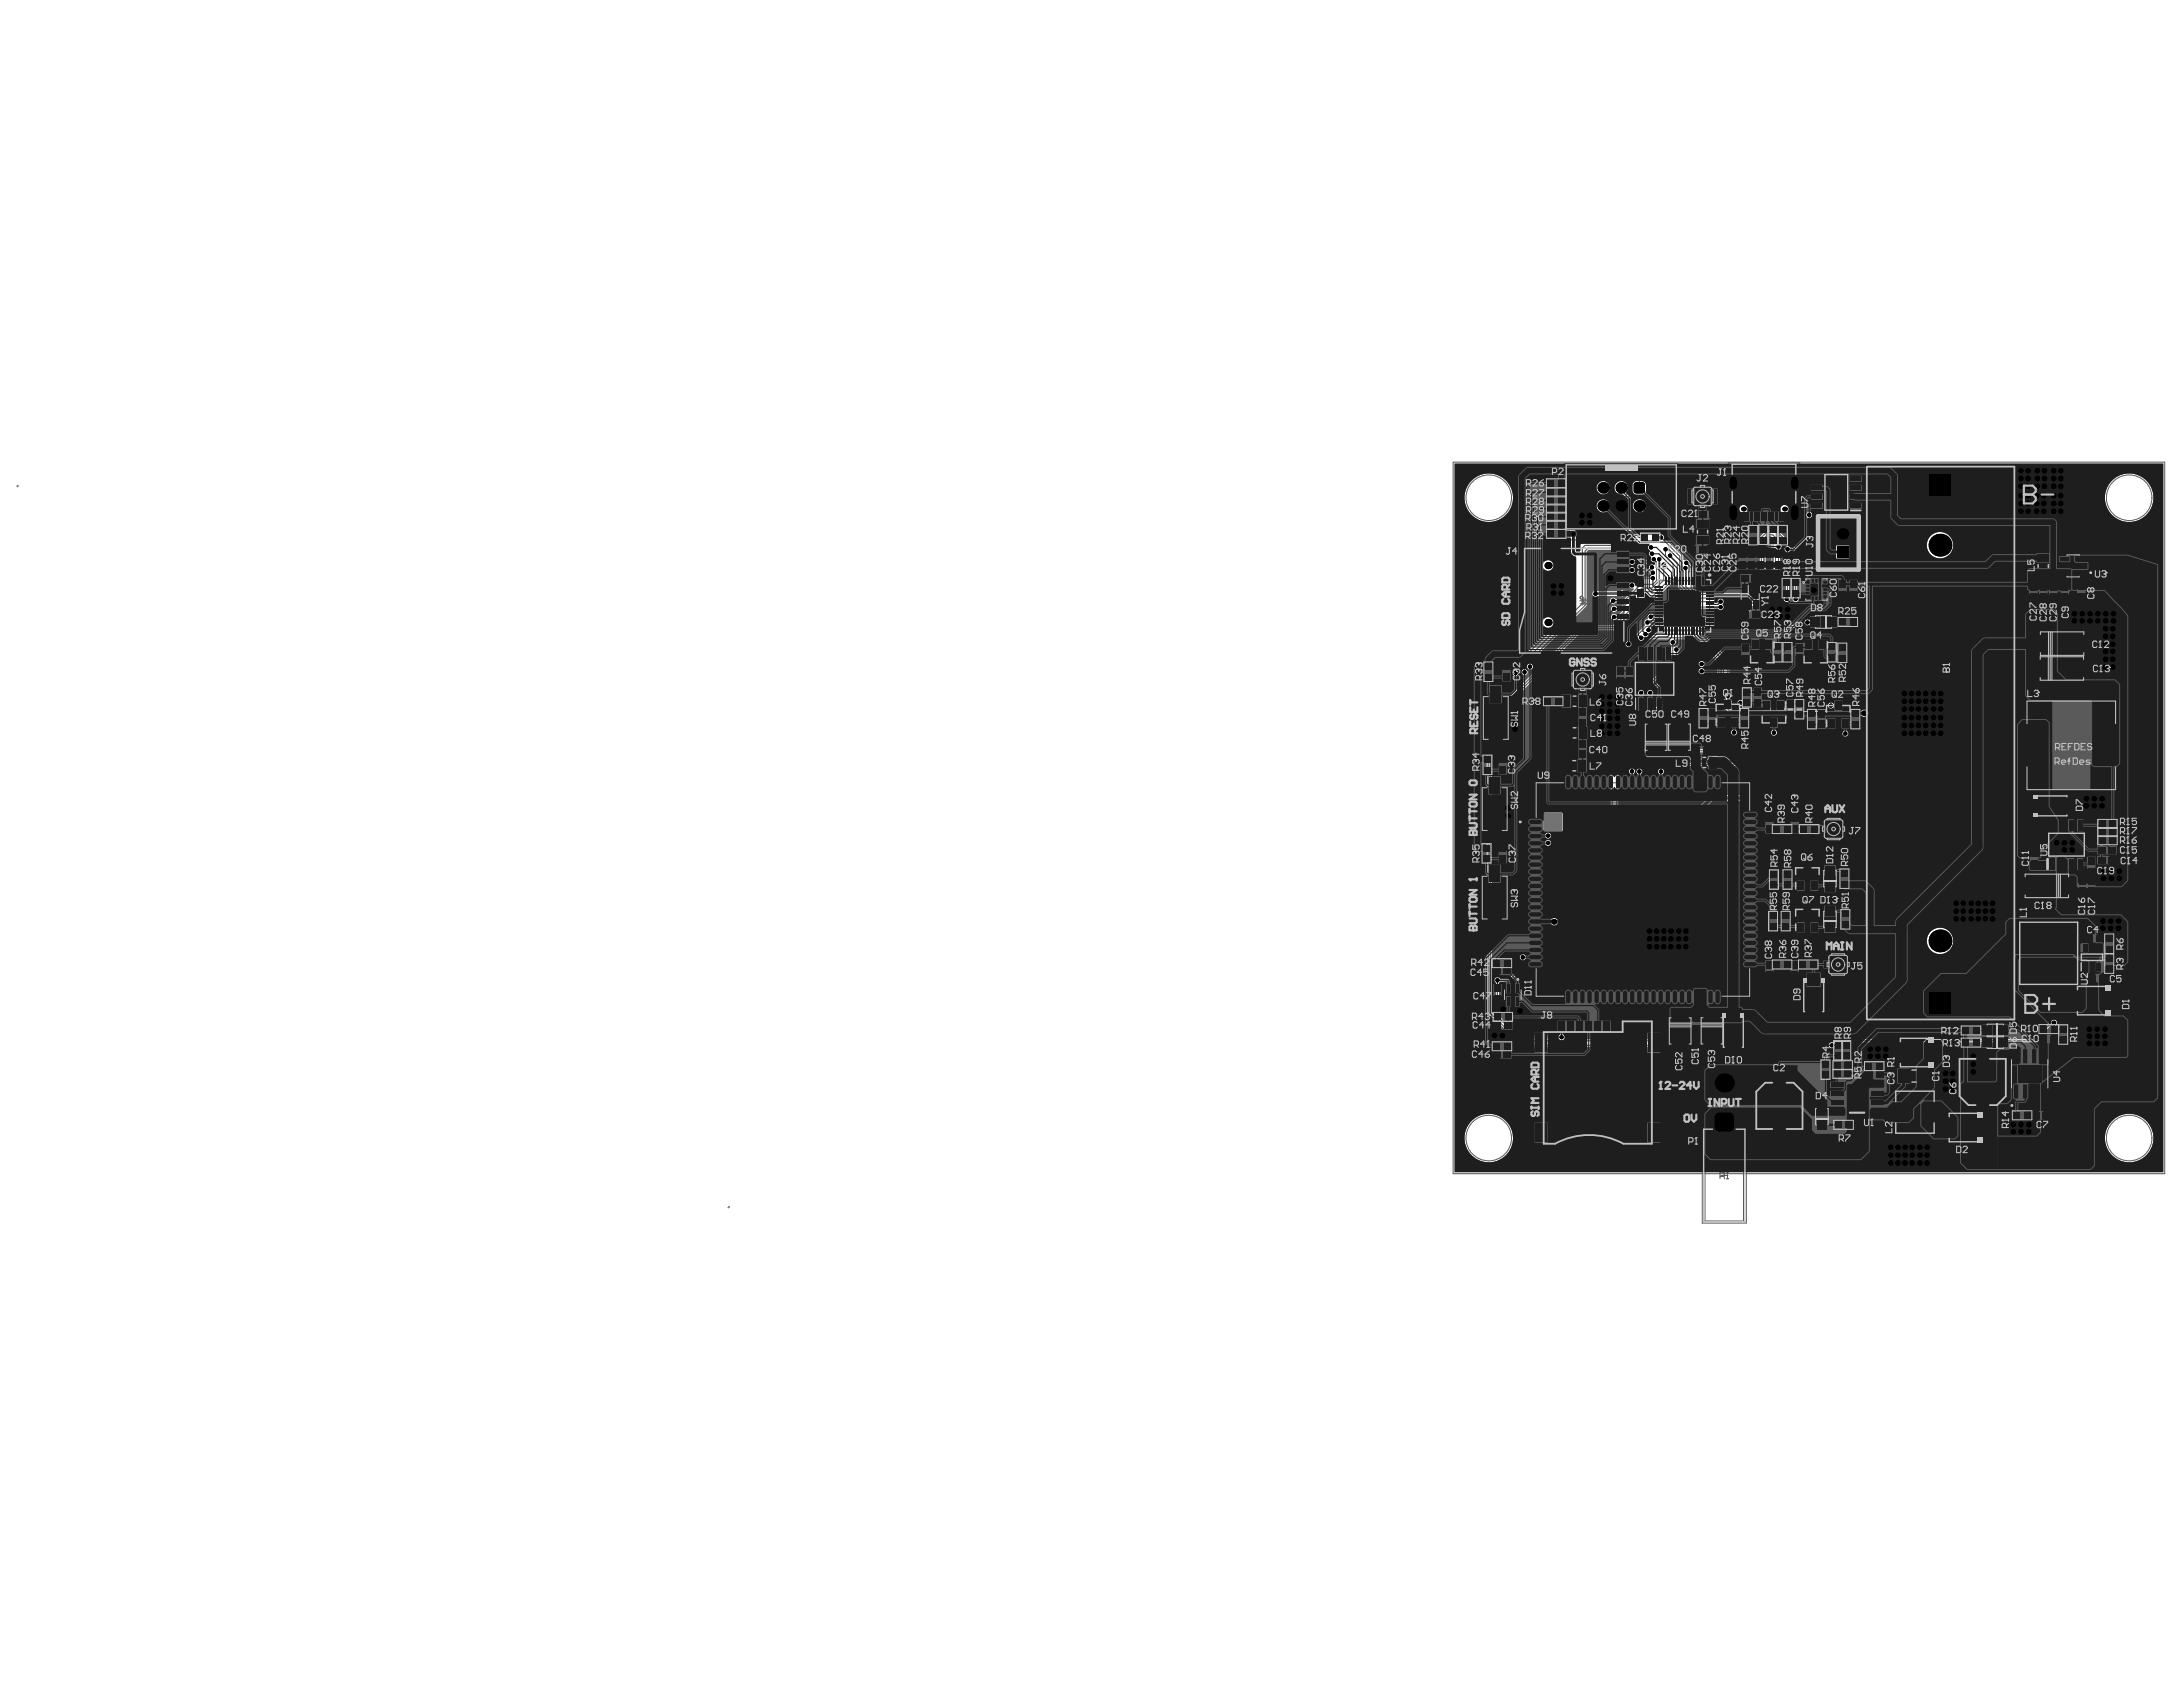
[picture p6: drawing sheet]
<svg xmlns="http://www.w3.org/2000/svg" width="279mm" height="216mm" viewBox="0 0 279 216" stroke-linecap="round" stroke-linejoin="round" font-family="sans-serif">
<g fill="none" stroke="#5a5a5a" stroke-width=".13">
<path d="M202.2 76.9h.9M202.6 76.4v.9M207 63.6h1M207.5 63.1v.9M225.3 62.8h.9M225.8 62.4v.9M230.9 73.8h3.2v3.3h-3.2zM263.4 71.1h.9v-.3h2v.3h1v2.7h-1v.3h-2v-.3h-.9zM191 91.9h.9M191.4 91.4v.9M196.2 99.7h3.1v-1.3h21.9v1.3h3.2v3.2h1.4v21.9h-1.4v3.2h-3.2v1.3h-21.9v-1.3h-3.1v-3.2h-1.4v-21.9h1.4zM190.8 103.5h1"/>
<path d="M190.8 114.9h1M191.3 103.1v.9M191.3 114.4v.9M192.6 125.7h2v.8h.3v1.7h-.3v.7h-2v-.7h-.2v-1.7h.2zM257.2 134.1h5.1v6.7h-5.1z"/>
</g>
<g fill="#5a5a5a">
<path d="M234.9 138.6h1v.4h-1z"/>
<path d="M239.5 140.9h1v.5h-1z"/>
<path d="M239.5 139.8h1v.4h-1z"/>
<path d="M239.5 138.6h1v.4h-1z"/>
<path d="M239.5 142.1h1v.4h-1z"/>
<path d="M234.9 139.8h1v.4h-1z"/>
<path d="M234.9 140.9h1v.5h-1z"/>
<path d="M234.9 142.1h1v.4h-1z"/>
</g>
<g fill="none" stroke="#5a5a5a" stroke-width=".13">
<path d="M186 59.1h91.1v91.1h-91.1zM238.9 59.7h18.9v70.8h-18.9zM198.4 64.7h1.5v.8h-1.5zM198.4 67.9h1.5v.8h-1.5zM198.4 61.4h1.5v.9h-1.5zM198.4 62.6h1.5v.8h-1.5zM198.4 63.6h1.5v.9h-1.5zM198.4 65.7h1.5v.8h-1.5zM198.4 66.8h1.5v.8h-1.5zM209.5 74.5h.8v1.5h-.8zM210.4 68.4h1.6v.8h-1.6zM212.4 74.3h6.4v6.4h-6.4z"/>
<path d="M216.4 69.9h1.6v.8h-1.6zM217.2 67h1.4v2h-1.4zM217.8 65.5h1.6v.8h-1.6zM222.6 70.8h.8v1.6h-.8zM222.8 74.8h2.4v3h-2.4zM223.2 73.6h1.6v.8h-1.6zM223.3 78.2h1.5v.8h-1.5zM223.8 70.8h.8v1.6h-.8zM224 67.7h.8v1.6h-.8zM224.9 70.8h.8v1.6h-.8zM225.2 67.7h.9v1.5h-.9zM226.1 70.8h.8v1.6h-.8z"/>
<path d="M226.5 67.7h.8v1.6h-.8zM227.2 70.8h.9v1.6h-.9zM227.8 67.7h.8v1.6h-.8zM228.3 74.5h.8v1.5h-.8zM229.4 74.5h.8v1.5h-.8zM231.1 74.1h2.7v2.7h-2.7zM233.2 60.7h3.7v4.6h-3.7zM235.4 74.7h.8v1.5h-.8zM235.7 79.2h1.6v.8h-1.6zM236.8 74.7h.8v1.5h-.8zM259.8 75h.9v1.5h-.9zM260.8 71.4h1.4v2h-1.4z"/>
<path d="M261.1 75h.8v1.5h-.8zM262.4 75h.8v1.5h-.8zM263.9 75h.8v1.6h-.8zM264.6 71h1.5v2.8h-1.5zM266 74.9h.8v1.5h-.8zM190 97.1h.8v1.6h-.8zM190.1 85.2h.8v1.5h-.8zM191.9 97.1h.9v1.6h-.9zM192.4 85.2h.8v1.5h-.8zM198 89.3h1.6v.8h-1.6zM200.5 97.3h2v1.4h-2zM200.5 89.1h2v1.3h-2z"/>
<path d="M200.5 93.1h2v1.4h-2zM202.2 91h.8v1.6h-.8zM202.2 95.1h.8v1.5h-.8zM207 85.8h.8v1.5h-.8zM208.1 85.8h.8v1.5h-.8zM209.3 84.4h4.9v4.9h-4.9zM217 95.6h1.6v.8h-1.6zM217.1 96.9h2v1.4h-2zM217.6 91.1h.8v1.6h-.8zM218.8 91.1h.8v1.6h-.8zM222.8 91.1h.8v1.6h-.8zM223 82.8h.8v1.6h-.8z"/>
<path d="M223.2 88.5h.8v1.5h-.8zM224.6 88.5h.8v1.5h-.8zM227.1 82.7h.8v1.6h-.8zM228.4 82.7h.8v1.6h-.8zM228.7 90h.8v1.5h-.8zM229.9 90h.8v1.5h-.8zM229.9 82.8h.9v1.5h-.9zM231.5 91.3h.8v1.5h-.8zM232.8 91.3h.8v1.5h-.8zM234 82.7h.9v1.6h-.9zM235.4 82.8h.8v1.5h-.8zM237 91.3h.9v1.5h-.9z"/>
<path d="M189.9 108.4h.8v1.6h-.8zM191.9 108.4h.9v1.6h-.9zM196.6 100.2h27.3v27.3h-27.3zM226.1 104.6h.8v1.6h-.8zM226.5 117.1h.8v1.6h-.8zM226.6 111.8h.9v1.5h-.9zM227.3 105.7h1.6v.8h-1.6zM228.1 117.1h.9v1.6h-.9zM228.4 111.8h.8v1.5h-.8zM229.3 104.6h.8v1.6h-.8zM230.8 105.7h1.5v.8h-1.5zM235.7 111.7h.8v1.5h-.8z"/>
<path d="M235.8 116.9h.8v1.5h-.8zM259.9 109.1h.9v1.6h-.9zM260.4 101.9h4.1v2.5h-4.1zM262.2 106.3h4.6v3.6h-4.6zM266.1 112.6h.8v1.6h-.8zM267.2 112.6h.9v1.6h-.9zM267.2 110.1h.9v1.6h-.9zM267.3 119.7h1.6v.8h-1.6zM268.9 109.7h1.5v.8h-1.5zM268.9 108.4h1.5v.8h-1.5zM269 105h1.5v.9h-1.5zM269 106.1h1.5v.8h-1.5z"/>
<path d="M269 107.1h1.5v.8h-1.5zM191.2 126.4h.9v1.6h-.9zM191.5 122.8h1.5v.9h-1.5zM191.5 123.8h1.5v.9h-1.5zM191.5 133.5h1.5v.8h-1.5zM191.5 134.5h1.5v.8h-1.5zM191.6 129.7h1.5v.9h-1.5zM191.6 130.8h1.5v.8h-1.5zM192.6 126.7h2v1.2h-2zM216.7 130.2h.8v1.5h-.8zM220.6 129.8h2.5v4.2h-2.5zM226.1 123.4h.8v1.5h-.8z"/>
<path d="M227.3 123h1.6v.8h-1.6zM229.3 123.4h.8v1.5h-.8zM230.7 123h1.5v.8h-1.5zM230.9 125.3h2.5v4.1h-2.5zM233.2 136.1h.9v1.6h-.9zM234.8 133.6h.9v1.6h-.9zM235.1 137h1.5v.8h-1.5zM235.1 135.9h1.5v.8h-1.5zM235.9 133.6h.8v1.6h-.8zM239.1 136h1.6v.8h-1.6zM239.1 137.1h1.6v.8h-1.6zM242.6 139.7h5v5.3h-5z"/>
<path d="M243.2 132.9h4.2v3.6h-4.2zM243.4 136.9h3.1v1.6h-3.1zM251.5 131.5h1.5v.8h-1.5zM251.5 133h1.5v.8h-1.5zM257.5 135.6h4.6v3.7h-4.6zM261.4 131.3h1.6v.8h-1.6zM261.4 132.6h1.6v.8h-1.6zM263.7 131.6h.8v1.6h-.8zM265.9 126.3h4.2v3.6h-4.2zM266.4 121.7h2.7v1.6h-2.7zM267.7 124.8h1.5v.8h-1.5zM269.5 120h.9v1.6h-.9z"/>
<path d="M269.5 122.5h.9v1.6h-.9zM235.2 143.5h1.5v.9h-1.5zM249.5 142.5h4.2v3.6h-4.2zM258 142.3h1.6v.8h-1.6zM260.5 142.3h1.5v.8h-1.5z"/>
</g>
<path d="M236 138.4h3.4v4.3h-3.4zM239 138.4v4.3" fill="none" stroke="#5a5a5a" stroke-width=".18"/>
<g fill="#5a5a5a">
<path d="M260.4 101.9h.5v2.5h-.5z" fill-rule="evenodd"/>
<path d="M269.5 126.3h.6v3.6h-.6z" fill-rule="evenodd"/>
<path d="M253.1 142.5h.6v3.6h-.6z" fill-rule="evenodd"/>
<path d="M246.8 132.9h.6v3.6h-.6z" fill-rule="evenodd"/>
<path d="M220.6 129.8h2.5v.6h-2.5z" fill-rule="evenodd"/>
<path d="M230.9 125.3h2.5v.5h-2.5z" fill-rule="evenodd"/>
</g>
<g fill="none" stroke="#5a5a5a" stroke-width=".13">
<path d="M200.5 59.6h14v8h-14zM221.7 59.4h8.1v6.9h-8.1zM195.1 70.2h12.7v13.4h-13.3v-2.9l.6-2.4zM225.2 76.1a.28 .28 0 0 0-.3 .2 .28 .28 0 0 0 .3 .3M189.8 89.2h3.2v5.4h-3.2zM191 89.2v-1h.9v1M191 94.6v.9h.9v-.9M189.7 100.8h3.2v5.5h-3.2zM189.7 112.1h3.2v5.5h-3.2zM190.8 100.8v-.9h1v.9M190.8 106.3v.9h1v-.9M190.8 112.1v-.9h1v.9"/>
<path d="M190.8 117.6v.9h1v-.9M218.2 144.6h4.9v11.7h-4.9z"/>
<circle cx="190.5" cy="63.7" r="2.91"/>
<circle cx="224.7" cy="75.7" r=".07"/>
<circle cx="272.5" cy="63.7" r="2.91"/>
<circle cx="263" cy="109.1" r=".46"/>
<circle cx="190.5" cy="145.6" r="2.91"/>
<circle cx="272.5" cy="145.6" r="2.91"/>
</g>
<g fill="none" stroke="#5a5a5a" stroke-width=".18">
<circle cx="265.8" cy="73.3" r=".09"/>
<circle cx="194.6" cy="105.2" r=".09"/>
<circle cx="194.3" cy="125.3" r=".09"/>
<circle cx="257.5" cy="141.5" r=".09"/>
</g>
<path d="M205.5 59.6h4.1v.6h-4.1z" fill-rule="evenodd" fill="#5a5a5a"/>
<g fill="none" stroke="#5a5a5a" stroke-width=".14">
<path d="M202.2 77.3h.9l-.6-.4v.6M202.5 76.3l-.2 .1v.2l.8 .1M206.9 63.2h.5l-.4 .4-.1 .2 .1 .2h.2l.2-.2M208.1 63.2v.8l-.5-.1 .1-.3h.4M225.4 62.4v.9l.2-.2M226.2 62.7l-.1-.2h-.3v.8M191 91.3l.9 .2-.9 .2 .9 .2-.9 .2M191.2 92.3l-.2 .2 .2 .3 .1-.1 .3-.4h.1l.2 .2-.2 .3M191.9 91h-.9l.2 .1M190.9 114.2v-.4l.3 .2a.27 .27 0 0 1 .4-.2 .27 .27 0 0 1 0 .5M190.9 103.1l.8 .2-.8 .2 .8 .2-.8 .2M190.9 114.5l.8 .2-.8 .2 .8 .2-.8 .2"/>
<path d="M191 104.1l-.1 .2 .1 .4 .2-.1 .3-.5h.1l.1 .2-.1 .4M191 115.4l-.1 .2 .1 .4 .2-.1 .3-.5h.1l.1 .2-.1 .4M191.7 102.4v.6l-.4-.4-.2-.1-.2 .1v.2l.2 .1M220.1 150.6h.5l.1-.2v-.2l-.1-.2h-.5v.8M221 150.8h.2M221.1 150h.1M221.1 150l-.1 .2M221.1 150v.8"/>
</g>
<path d="M200.3 59.3h14.4v8.7h-14.4zM200.5 59.6h14v8h-14zM221.2 59.2h9.1v7.6h-9.1zM221.7 59.4h8.1v6.9h-8.1zM194.3 69.1h14.3v15.6h-14.3zM195.1 70.2h12.7v13.4h-13.3v-2.9l.6-2.4zM189.5 99.3h3.6v8.5h-3.6zM189.7 87.6h3.5v8.6h-3.5zM189.5 110.6h3.6v8.6h-3.6zM217.9 137.2h5.6v19.3h-5.6zM220.2 150.4h.9M220.7 150v.9" fill="none" stroke="#5a5a5a" stroke-width=".13"/>
<path d="M205.5 59.6h4.1v.6h-4.1z" fill-rule="evenodd" fill="#5a5a5a"/>
<path d="M197.7 104.1h2.2v2.2h-2.2z" fill="#787878"/>
<path d="M2.3 62.1l-.1 .2M93.3 154.4l-.1 .1" fill="none" stroke="#787878" stroke-width=".23"/>
<g fill="#5a5a5a">
<path d="M201 63.7l2.2-2.1h1.5v.1a.85 .85 0 0 0-.3 1 .85 .85 0 0 0 .9 .6l.6 .5h3.7v.1a.84 .84 0 0 0-.6 .7 .84 .84 0 0 0 .3 .8v2l-.4 .4-7.7 .1-.2-.1zM204.3 64.7a.85 .85 0 0 0 1.7 0 .85 .85 0 0 0-1.7 0z"/>
<path d="M186.2 59.3h90.7v90.7h-90.7zM269.4 63.7a3.1 3.1 0 0 0 6.2 0 3.1 3.1 0 0 0-6.2 0zM187.4 63.7a3.1 3.1 0 0 0 6.2 0 3.1 3.1 0 0 0-6.2 0zM200.7 63.5l-.1 14.8-1.7 1.7-.1-.1a.69 .69 0 0 0-.6-.9 .69 .69 0 0 0-.7 .8 .69 .69 0 0 0 .9 .5l.1 .1-4.7 4.7v.7a.4 .4 0 0 0-.1 .6 .4 .4 0 0 0 .6 0 .4 .4 0 0 0-.1-.6v-.5l.6-.6h.1v1a.39 .39 0 0 0-.1 .6 .39 .39 0 0 0 .6 0 .39 .39 0 0 0-.1-.6v-.2h.2a.39 .39 0 0 0 .6 .1 .39 .39 0 0 0-.1-.6v-.4l7.1-7.1v-6.9l.2-.2h7.4l.4 .4v.3l.2 .3a.39 .39 0 0 0 .1 .4 .39 .39 0 0 0 .3 .2l.1 .2-.1 .1-.4-.1-.5-.5h-1.6a.4 .4 0 0 0-.6-.1 .4 .4 0 0 0 0 .6 .4 .4 0 0 0 .6-.1h1.5l.4 .4-.1 .3h-1.8a.39 .39 0 0 0-.6-.1 .39 .39 0 0 0 0 .6 .39 .39 0 0 0 .6-.2h1.9l.2 .5-.1 .2h-2l-.5 .5v.3a.39 .39 0 0 0-.2 .5 .39 .39 0 0 0 .6 .2v.1l-1.3 1.3h-1a.4 .4 0 0 0-.6-.1 .4 .4 0 0 0 0 .6 .4 .4 0 0 0 .6-.1h1.1v.1l-.5 .5h-.5a.4 .4 0 0 0-.6-.1 .4 .4 0 0 0 0 .6 .4 .4 0 0 0 .6-.1h.6l.1 .1-.5 .6-.2-.1a.4 .4 0 0 0-.6 0 .4 .4 0 0 0 0 .6 .4 .4 0 0 0 .6-.1h.2l.1 .1-.8 .7-4.1 .1-12 12v37.7l4.2 4.2h39.6a.39 .39 0 0 0 .6 .1 .39 .39 0 0 0 .1-.6v-.1h25.4l2.4-2.3 .1 .1a.41 .41 0 0 0 .5-.1 .41 .41 0 0 0-.1-.6 .41 .41 0 0 0-.5 .1l-2.4 2.4h-59.9v-.2a.39 .39 0 0 0-.3-.4 .39 .39 0 0 0-.5 .1h-5.1l-2.6-2.5v-4.2l.2-.2h1.3l1.8-1.8v-1a.4 .4 0 0 0 .1-.6 .4 .4 0 0 0-.6 .1 .4 .4 0 0 0 .1 .6v.7l-1.6 1.7-1.1-.1a.39 .39 0 0 0-.6 0 .39 .39 0 0 0 .1 .6v4.1h-.2l-.4-.4v-37.2l11.7-11.6 4.2-.1 3.2-3.2h1.2l3.5-3.5 .1 .1 .1 1.3 2.5 2.5 2.5 .1a.41 .41 0 0 0 .6 .1 .41 .41 0 0 0 0-.7l.2-.6h3.1l2.1-2.1 .1-5.6 .3-.4h.4v.2a.39 .39 0 0 0 0 .7v5l-4.4 4.4-10.7-.1a.39 .39 0 0 0-.5-.2 .39 .39 0 0 0-.2 .5v.2a.45 .45 0 0 0-.4 .3 .45 .45 0 0 0 .1 .4l-2.1 2a.4 .4 0 0 0-.5 .4 .4 .4 0 0 0 .5 .4 .4 .4 0 0 0 .3-.5l.7-.7 .2 .1a.39 .39 0 0 0 .3 .3 .39 .39 0 0 0 .4-.2h3.3l.1 .2-.1 .3 .2 .2v2.1l-3.7 3.7a.39 .39 0 0 0-.5 .3 .39 .39 0 0 0 .4 .5 .39 .39 0 0 0 .3-.5l3.8-3.8h.2v.5l-3.1 3a.4 .4 0 0 0-.5 .4 .4 .4 0 0 0 .4 .4 .4 .4 0 0 0 .4-.5l3.1-3.2v-1.9a.39 .39 0 0 0 .2-.5 .39 .39 0 0 0-.5-.2l-.1-.2 .2-.3-.1-.3 .1-.2h2.4l2.9 2.9v5l1.4 1.4h12.6l.5-.4a.4 .4 0 0 0 .4-.4 .4 .4 0 0 0-.4-.4 .4 .4 0 0 0-.3 .5l-.3 .3h-12.4l-1.1-1.2v-4.8l.1-.1 .1 4.8 .8 .7 1.2 .1a.4 .4 0 0 0 .6 .1 .4 .4 0 0 0 0-.7 .4 .4 0 0 0-.6 .2h-1.1l-.1-.2v-.1a.39 .39 0 0 0 .4-.4 .39 .39 0 0 0-.3-.4v-4.3l-3.9-3.9 .1-.1h13.3l.5-.4a.4 .4 0 0 0 .4-.3 .4 .4 0 0 0-.4-.4 .4 .4 0 0 0-.3 .5l-.2 .2h-19.5l-.1-.2 .2-.2h11.2l5.2-5.2v-4.1l.4-.3 .2 .2 .1 .3 .1 .1v5.7a.4 .4 0 0 0-.3 .5 .4 .4 0 0 0 .6 .2 .4 .4 0 0 0 .1-.6v-5.8l.1-.1 .1-.3h.1l.3 .3v5.8a.4 .4 0 0 0-.1 .6 .4 .4 0 0 0 .6 0 .4 .4 0 0 0-.1-.6v-5.8l1.7-1.8 .1-2.5a.4 .4 0 0 0 .1-.6 .4 .4 0 0 0-.6 0 .4 .4 0 0 0 .1 .6v2.4l-1.6 1.5-2.2-2.2h-1.5l-.8 .8-.1 5.4-1.7 1.8h-6.2l-.7-.7v-2.5l-.4-.6a.39 .39 0 0 0-.2-.4 .39 .39 0 0 0-.4 0h-.2v-.8l-2-2.1-.1-2.4-3-3v-.1l.3-.3a1.51 1.51 0 0 0-.1-1.3l-.5-.1v-.3l-.3-.1h-6.6zM227.9 65.2a.53 .53 0 0 0 1 0 .53 .53 0 0 0-1 0zM222.6 65.2a.55 .55 0 0 0 1.1 0 .55 .55 0 0 0-1.1 0zM246.6 69.8a1.7 1.7 0 0 0 3.4 0 1.7 1.7 0 0 0-3.4 0zM235 69.8v1.7h1.7v-1.7zM197.4 72.4a.7 .7 0 0 0 1.4 0 .7 .7 0 0 0-1.4 0zM203.9 75.8a.39 .39 0 0 0 .1 .5 .39 .39 0 0 0 .5 0h3a.39 .39 0 0 0 .5-.1 .39 .39 0 0 0 0-.6 .39 .39 0 0 0-.6 .1h-3a.39 .39 0 0 0-.5 .1zM217.6 84.7l-.2 .2v.2l-11.2 11.3v7.8l-2.6 2.6h-5.1a.39 .39 0 0 0-.6-.2 .39 .39 0 0 0 0 .7 .39 .39 0 0 0 .6-.2h5.2l.1 .2-.4 .4h-4.9a.39 .39 0 0 0-.6-.1 .39 .39 0 0 0 0 .6 .39 .39 0 0 0 .6-.1h5l3.6-3.6v-7.6l10.6-10.6a.42 .42 0 0 0 .5-.4 .42 .42 0 0 0-.4-.4v-.1a.39 .39 0 0 0 .4-.5 .39 .39 0 0 0-.6-.2zM208.8 96.9l-.1 1.5a.39 .39 0 0 0-.1 .6 .39 .39 0 0 0 .6 0 .39 .39 0 0 0-.1-.6v-1.3l.8-.8h9.7l2.2-2.2a.39 .39 0 0 0 .5-.3 .39 .39 0 0 0-.4-.5 .39 .39 0 0 0-.3 .5l-2.1 2.1h-9.7zM209.7 97.1l-.1 1.3a.39 .39 0 0 0-.1 .6 .39 .39 0 0 0 .6 0 .39 .39 0 0 0-.1-.6v-1.1l.1-.1h13.8l3-3.1a.39 .39 0 0 0 .5-.3 .39 .39 0 0 0-.4-.4 .39 .39 0 0 0-.3 .5l-3 2.9h-13.7zM212.5 98.1l-.1 .3a.4 .4 0 0 0-.1 .6 .4 .4 0 0 0 .6 0 .4 .4 0 0 0-.1-.6l.3-.4h19.2l3.8-3.7a.39 .39 0 0 0 .5-.4 .39 .39 0 0 0-.4-.4 .39 .39 0 0 0-.4 .5l-3.6 3.6h-19.1zM198.7 117.6a.48 .48 0 0 0-.2 .7 .48 .48 0 0 0 .8 0h3.9l.3-.1 15.7-15.7h15.1l.2-.1 5.3-5.3v-5l-.1-.2-.6-.6a.48 .48 0 0 0-.5-.5 .48 .48 0 0 0-.5 .5 .48 .48 0 0 0 .5 .5l.5 .5v4.5l-5 5h-15.2l-15.8 15.8h-3.8a.47 .47 0 0 0-.6 0zM197.6 104v2.4h2.4v-2.4zM246.6 120.4a1.7 1.7 0 0 0 3.4 0 1.7 1.7 0 0 0-3.4 0zM246.8 126.9v3h3v-3zM219.3 138.6a1.35 1.35 0 0 0 2.7 0 1.35 1.35 0 0 0-2.7 0zM269.4 145.6a3.1 3.1 0 0 0 6.2 0 3.1 3.1 0 0 0-6.2 0zM187.4 145.6a3.1 3.1 0 0 0 6.2 0 3.1 3.1 0 0 0-6.2 0zM219.6 142.5l-.3 .5v1.2a.74 .74 0 0 0 .8 .8h1.2a.74 .74 0 0 0 .7-.8v-1.2a.74 .74 0 0 0-.7-.7h-1.2z"/>
</g>
<path d="M209.8 64.7v2.9l-.7 .7h-7.7" fill="none" stroke="#5a5a5a" stroke-width=".73"/>
<g fill="none" stroke="#5a5a5a" stroke-width=".15">
<path d="M204.2 76h.1M205.2 62.4l.2 .3v.4l.5 .5h4.3l3 2.9v2.4l2.1 2.1v3.9l2 2.1h2.9M207.7 75.9v.1M208.9 73h2.2l.5 .3M208.9 71.9h1.8l.7 .7M209.8 62.4v-.9l-.1-.1h-6.6l-2.3 2.3v14.7l-6.8 6.8v.9M211.3 70.1l-.3-.3h-8.1l-.4 .3v7.1l-7.4 7.4v1.4M211.3 70.1h.1M211.4 79.4h.1M211.4 70.9l-.7-.7h-7.5l-.3 .3v7l-7.1 7v.8M211.6 74h-2.4l-.3 .3v.6M211.7 71.6l.3 .3v2.4l-.5 .5h-1.5l-2.1 2.1h-1.4"/>
<path d="M212.4 71.6v2.7l-1 1h-1.2l-2.7 2.6h-.9M212.6 68.8l2.4 2.4v3.9l2.6 2.6h2.6M212.9 72.3v1.9l-1.4 1.5h-1.1l-3.2 3.3h-.6M213.2 70.3v.9l.9 .9v1.6l-3.2 3.3h-1.1l-3.3 3.2h-4.1l-11.9 12v37.5l4 4.1h40M213.7 71.1l1 .9v1.6l-3.6 3.6h-1.2l-3.2 3.3h-4.2l-11.8 11.8v37.3l3.6 3.6h65.9l2.5-2.5 .2 .2M215.7 72.7l.1 2.4 1.4 1.4h6.5l2.1-2v-5.6l.4-.5h.7l1.9 1.9-.1 6.3M226.9 69.1v5.4l-4.5 4.6h-5.4l-.2-.1-5.5-.1M227.6 69.9v4.4l-5.1 5.1h-11.3l-.3 .3M229.8 70.4l-2.3-2.3h-1.4l-.7 .7v5.4l-1.8 1.9h-6.4l-.7-.8v-2.6l-.7-.7M229.8 70.4v6.3M231.3 79.7h.1M231.3 79.7l-.5 .5h-20.1l-2.3 2.2"/>
<path d="M231.6 65.9v2.8l-1.8 1.7M208.9 98.7h.1M210.1 81.6h6.9l3 3v5l1.3 1.3h12.5l.5-.6M210.1 81.6h-.1M210.6 81.2h6.6l3.4 3.3v4.8l.6 .7h1.6M211 80.6h6.3l3.9 3.9v4.6M214.1 82.2v2.4l-4.1 4.1M214.6 83.1v2.2l-3.4 3.4M217.8 85.9l-10.9 10.9v7.6l-3.4 3.5h-5.4M217.8 85l-11.5 11.4v7.9l-2.6 2.7h-5.6M221.9 93.7l-2.3 2.4h-9.8l-.9 .9v1.7M227.1 93.8l-3.3 3.2h-13.8l-.2 .2v1.5"/>
<path d="M236.2 93.9l-3.9 3.9h-19.2l-.5 .5v.4M194.9 122.5v1.2l-1.7 1.8h-1.5v4.6l2.6 2.6h5.6"/>
</g>
<path d="M204.2 76h3.5" fill="none" stroke="#5a5a5a" stroke-width=".36"/>
<path d="M238.6 91.3l.9 .8v4.8l-5.2 5.2h-15.2l-15.9 15.9h-4.3" fill="none" stroke="#5a5a5a" stroke-width=".45"/>
<g fill="#000">
<path d="M209.1 62.8h.4v.4l-.4-.2zM209.1 61.9l.4-.2v.4h-.4zM210.2 62.8h.3v.2l-.3 .2zM210.2 61.7l.3 .2v.2h-.3zM219.6 142.6l.5-.2v.6h-.6zM219.5 144.2h.6v.6a.61 .61 0 0 1-.6-.6zM221.3 142.4a.61 .61 0 0 1 .6 .6h-.6zM221.3 144.2h.6a.61 .61 0 0 1-.6 .6z"/>
<circle cx="198.1" cy="79.7" r=".46"/>
<circle cx="198.1" cy="72.4" r=".46"/>
<circle cx="198.8" cy="75.9" r=".36"/>
<circle cx="198.8" cy="75" r=".36"/>
<circle cx="199.8" cy="75.9" r=".36"/>
<circle cx="199.8" cy="75" r=".36"/>
<circle cx="201.4" cy="68.3" r=".27"/>
<circle cx="202.5" cy="66" r=".36"/>
<circle cx="202.5" cy="66.9" r=".36"/>
<circle cx="203.5" cy="66" r=".36"/>
<circle cx="203.5" cy="66.9" r=".36"/>
<circle cx="204.2" cy="76" r=".27"/>
<circle cx="205.2" cy="64.7" r=".73"/>
<circle cx="205.2" cy="62.4" r=".73"/>
<circle cx="206.1" cy="74" r=".36"/>
<circle cx="206.5" cy="76.9" r=".27"/>
<circle cx="206.6" cy="79" r=".27"/>
<circle cx="206.6" cy="77.9" r=".27"/>
<circle cx="207.5" cy="62.4" r=".73"/>
<circle cx="207.5" cy="64.7" r=".73"/>
<circle cx="207.7" cy="75.9" r=".27"/>
<circle cx="208.9" cy="73" r=".27"/>
<circle cx="208.9" cy="71.9" r=".27"/>
<circle cx="208.9" cy="74.9" r=".27"/>
<circle cx="209.8" cy="64.7" r=".73"/>
<circle cx="210.9" cy="79.7" r=".27"/>
<circle cx="211.3" cy="78.9" r=".27"/>
<circle cx="211.3" cy="70.1" r=".27"/>
<circle cx="211.4" cy="72.6" r=".27"/>
<circle cx="211.4" cy="70.9" r=".27"/>
<circle cx="211.6" cy="74" r=".27"/>
<circle cx="211.6" cy="73.3" r=".27"/>
<circle cx="211.7" cy="71.6" r=".27"/>
<circle cx="212.4" cy="71.6" r=".27"/>
<circle cx="212.6" cy="68.8" r=".27"/>
<circle cx="212.9" cy="72.3" r=".27"/>
<circle cx="213.2" cy="70.3" r=".27"/>
<circle cx="213.7" cy="71.1" r=".27"/>
<circle cx="214.9" cy="77.5" r=".27"/>
<circle cx="215.1" cy="77" r=".27"/>
<circle cx="215.1" cy="78" r=".27"/>
<circle cx="215.6" cy="78.2" r=".27"/>
<circle cx="215.6" cy="76.8" r=".27"/>
<circle cx="215.6" cy="77.5" r=".36"/>
<circle cx="215.7" cy="72.7" r=".27"/>
<circle cx="215.8" cy="72" r=".27"/>
<circle cx="216.1" cy="77" r=".27"/>
<circle cx="216.1" cy="78" r=".27"/>
<circle cx="216.3" cy="77.5" r=".27"/>
<circle cx="220.2" cy="77" r=".27"/>
<circle cx="220.2" cy="77.7" r=".27"/>
<circle cx="223.1" cy="65.2" r=".3"/>
<circle cx="226.8" cy="78.9" r=".36"/>
<circle cx="226.8" cy="78" r=".36"/>
<circle cx="226.9" cy="69.1" r=".27"/>
<circle cx="227.6" cy="69.9" r=".27"/>
<circle cx="227.8" cy="78.9" r=".36"/>
<circle cx="227.8" cy="78" r=".36"/>
<circle cx="228.4" cy="65.2" r=".3"/>
<circle cx="228.7" cy="76.7" r=".27"/>
<circle cx="228.8" cy="78.9" r=".36"/>
<circle cx="228.8" cy="70.3" r=".27"/>
<circle cx="228.8" cy="78" r=".36"/>
<circle cx="229.8" cy="76.7" r=".27"/>
<circle cx="231.3" cy="79.7" r=".27"/>
<circle cx="231.6" cy="65.9" r=".27"/>
<circle cx="232.2" cy="75.5" r=".36"/>
<circle cx="235.8" cy="68.3" r=".73"/>
<circle cx="248.3" cy="69.8" r="1.46"/>
<circle cx="258.7" cy="65.4" r=".36"/>
<circle cx="258.7" cy="62.2" r=".36"/>
<circle cx="258.7" cy="64.4" r=".36"/>
<circle cx="258.7" cy="60.2" r=".36"/>
<circle cx="258.7" cy="63.4" r=".36"/>
<circle cx="258.7" cy="61.2" r=".36"/>
<circle cx="259.6" cy="62.2" r=".36"/>
<circle cx="259.6" cy="65.4" r=".36"/>
<circle cx="259.6" cy="64.4" r=".36"/>
<circle cx="259.6" cy="60.2" r=".36"/>
<circle cx="259.6" cy="63.4" r=".36"/>
<circle cx="259.6" cy="61.2" r=".36"/>
<circle cx="260.7" cy="65.4" r=".36"/>
<circle cx="260.7" cy="64.4" r=".36"/>
<circle cx="260.7" cy="63.4" r=".36"/>
<circle cx="260.8" cy="62.2" r=".36"/>
<circle cx="260.8" cy="60.2" r=".36"/>
<circle cx="260.8" cy="61.2" r=".36"/>
<circle cx="261.6" cy="65.4" r=".36"/>
<circle cx="261.6" cy="64.4" r=".36"/>
<circle cx="261.6" cy="63.4" r=".36"/>
<circle cx="261.7" cy="62.2" r=".36"/>
<circle cx="261.7" cy="60.2" r=".36"/>
<circle cx="261.7" cy="61.2" r=".36"/>
<circle cx="262.8" cy="65.4" r=".36"/>
<circle cx="262.9" cy="62.2" r=".36"/>
<circle cx="262.9" cy="60.2" r=".36"/>
<circle cx="262.9" cy="64.4" r=".36"/>
<circle cx="262.9" cy="63.4" r=".36"/>
<circle cx="262.9" cy="61.2" r=".36"/>
<circle cx="263.8" cy="62.2" r=".36"/>
<circle cx="263.8" cy="64.4" r=".36"/>
<circle cx="263.8" cy="65.4" r=".36"/>
<circle cx="263.8" cy="60.2" r=".36"/>
<circle cx="263.8" cy="61.2" r=".36"/>
<circle cx="263.8" cy="63.4" r=".36"/>
<circle cx="265.5" cy="79.5" r=".36"/>
<circle cx="265.5" cy="78.5" r=".36"/>
<circle cx="266.5" cy="78.5" r=".36"/>
<circle cx="266.5" cy="79.5" r=".36"/>
<circle cx="267.5" cy="78.5" r=".36"/>
<circle cx="267.5" cy="79.5" r=".36"/>
<circle cx="268.5" cy="79.5" r=".36"/>
<circle cx="268.5" cy="78.5" r=".36"/>
<circle cx="269.5" cy="78.5" r=".36"/>
<circle cx="269.5" cy="79.5" r=".36"/>
<circle cx="270.5" cy="78.5" r=".36"/>
<circle cx="270.5" cy="79.5" r=".36"/>
<circle cx="191.5" cy="94.7" r=".36"/>
<circle cx="193.9" cy="93.3" r=".36"/>
<circle cx="193.9" cy="92.3" r=".36"/>
<circle cx="194" cy="86.1" r=".27"/>
<circle cx="195.1" cy="86" r=".27"/>
<circle cx="195.8" cy="85.3" r=".27"/>
<circle cx="205" cy="90.1" r=".36"/>
<circle cx="205" cy="91.9" r=".36"/>
<circle cx="205" cy="92.9" r=".36"/>
<circle cx="205" cy="93.8" r=".36"/>
<circle cx="205" cy="91" r=".36"/>
<circle cx="205" cy="89.2" r=".36"/>
<circle cx="206" cy="90.1" r=".36"/>
<circle cx="206" cy="91.9" r=".36"/>
<circle cx="206" cy="92.9" r=".36"/>
<circle cx="206" cy="93.8" r=".36"/>
<circle cx="206" cy="91" r=".36"/>
<circle cx="206" cy="89.2" r=".36"/>
<circle cx="207" cy="93.8" r=".36"/>
<circle cx="207" cy="90.1" r=".36"/>
<circle cx="207" cy="91.9" r=".36"/>
<circle cx="207" cy="92.9" r=".36"/>
<circle cx="207" cy="91" r=".36"/>
<circle cx="207" cy="89.2" r=".36"/>
<circle cx="208.4" cy="82.4" r=".27"/>
<circle cx="208.9" cy="98.7" r=".27"/>
<circle cx="209.8" cy="98.7" r=".27"/>
<circle cx="210" cy="88.7" r=".27"/>
<circle cx="210" cy="81.6" r=".27"/>
<circle cx="210.6" cy="81.2" r=".27"/>
<circle cx="211" cy="80.6" r=".27"/>
<circle cx="211.2" cy="88.7" r=".27"/>
<circle cx="212.6" cy="98.7" r=".27"/>
<circle cx="214.1" cy="82.2" r=".27"/>
<circle cx="214.6" cy="83.1" r=".27"/>
<circle cx="217.8" cy="85" r=".27"/>
<circle cx="217.8" cy="85.9" r=".27"/>
<circle cx="221.2" cy="89.1" r=".27"/>
<circle cx="221.9" cy="93.7" r=".27"/>
<circle cx="222.8" cy="90" r=".27"/>
<circle cx="227.1" cy="93.8" r=".27"/>
<circle cx="234.3" cy="90.3" r=".27"/>
<circle cx="236.2" cy="93.9" r=".27"/>
<circle cx="238.6" cy="91.3" r=".36"/>
<circle cx="243.7" cy="88.7" r=".36"/>
<circle cx="243.7" cy="89.7" r=".36"/>
<circle cx="243.7" cy="91.8" r=".36"/>
<circle cx="243.7" cy="92.8" r=".36"/>
<circle cx="243.7" cy="93.8" r=".36"/>
<circle cx="243.7" cy="90.7" r=".36"/>
<circle cx="244.6" cy="89.7" r=".36"/>
<circle cx="244.6" cy="93.8" r=".36"/>
<circle cx="244.6" cy="92.8" r=".36"/>
<circle cx="244.6" cy="90.7" r=".36"/>
<circle cx="244.6" cy="88.8" r=".36"/>
<circle cx="244.6" cy="91.8" r=".36"/>
<circle cx="245.6" cy="88.7" r=".36"/>
<circle cx="245.6" cy="89.7" r=".36"/>
<circle cx="245.6" cy="91.8" r=".36"/>
<circle cx="245.6" cy="92.8" r=".36"/>
<circle cx="245.6" cy="93.8" r=".36"/>
<circle cx="245.6" cy="90.7" r=".36"/>
<circle cx="246.5" cy="89.7" r=".36"/>
<circle cx="246.5" cy="92.8" r=".36"/>
<circle cx="246.5" cy="93.8" r=".36"/>
<circle cx="246.5" cy="90.7" r=".36"/>
<circle cx="246.5" cy="88.8" r=".36"/>
<circle cx="246.5" cy="91.8" r=".36"/>
<circle cx="247.5" cy="88.7" r=".36"/>
<circle cx="247.5" cy="89.7" r=".36"/>
<circle cx="247.5" cy="91.8" r=".36"/>
<circle cx="247.5" cy="92.8" r=".36"/>
<circle cx="247.5" cy="93.8" r=".36"/>
<circle cx="247.5" cy="90.7" r=".36"/>
<circle cx="248.4" cy="89.7" r=".36"/>
<circle cx="248.4" cy="93.8" r=".36"/>
<circle cx="248.4" cy="92.8" r=".36"/>
<circle cx="248.4" cy="90.7" r=".36"/>
<circle cx="248.4" cy="88.8" r=".36"/>
<circle cx="248.4" cy="91.8" r=".36"/>
<circle cx="269.5" cy="82.4" r=".36"/>
<circle cx="269.5" cy="85.4" r=".36"/>
<circle cx="269.5" cy="81.5" r=".36"/>
<circle cx="269.5" cy="83.4" r=".36"/>
<circle cx="269.5" cy="84.4" r=".36"/>
<circle cx="269.5" cy="80.5" r=".36"/>
<circle cx="270.4" cy="82.5" r=".36"/>
<circle cx="270.4" cy="81.5" r=".36"/>
<circle cx="270.4" cy="83.4" r=".36"/>
<circle cx="270.4" cy="85.4" r=".36"/>
<circle cx="270.4" cy="84.4" r=".36"/>
<circle cx="270.4" cy="80.5" r=".36"/>
<circle cx="193" cy="104.4" r=".36"/>
<circle cx="193" cy="103.4" r=".36"/>
<circle cx="198.1" cy="107" r=".27"/>
<circle cx="198.1" cy="107.9" r=".27"/>
<circle cx="198.9" cy="118" r=".36"/>
<circle cx="211.1" cy="119.2" r=".36"/>
<circle cx="212" cy="119.2" r=".36"/>
<circle cx="212.9" cy="119.2" r=".36"/>
<circle cx="213.9" cy="119.2" r=".36"/>
<circle cx="214.9" cy="119.2" r=".36"/>
<circle cx="215.8" cy="119.2" r=".36"/>
<circle cx="250.4" cy="117.6" r=".36"/>
<circle cx="250.4" cy="115.6" r=".36"/>
<circle cx="250.4" cy="116.6" r=".36"/>
<circle cx="251.3" cy="115.6" r=".36"/>
<circle cx="251.3" cy="117.6" r=".36"/>
<circle cx="251.3" cy="116.6" r=".36"/>
<circle cx="252.3" cy="117.6" r=".36"/>
<circle cx="252.3" cy="115.6" r=".36"/>
<circle cx="252.3" cy="116.6" r=".36"/>
<circle cx="253.2" cy="115.6" r=".36"/>
<circle cx="253.2" cy="117.6" r=".36"/>
<circle cx="253.2" cy="116.6" r=".36"/>
<circle cx="254.1" cy="117.6" r=".36"/>
<circle cx="254.1" cy="115.6" r=".36"/>
<circle cx="254.1" cy="116.6" r=".36"/>
<circle cx="255" cy="115.6" r=".36"/>
<circle cx="255" cy="117.6" r=".36"/>
<circle cx="255" cy="116.6" r=".36"/>
<circle cx="263.2" cy="107.9" r=".36"/>
<circle cx="264.2" cy="107.9" r=".36"/>
<circle cx="264.2" cy="108.8" r=".36"/>
<circle cx="265.2" cy="107.9" r=".36"/>
<circle cx="265.2" cy="108.8" r=".36"/>
<circle cx="267" cy="103.1" r=".36"/>
<circle cx="267" cy="102.2" r=".36"/>
<circle cx="268" cy="103.1" r=".36"/>
<circle cx="268" cy="102.2" r=".36"/>
<circle cx="269" cy="103.1" r=".36"/>
<circle cx="269" cy="102.2" r=".36"/>
<circle cx="269.1" cy="118.8" r=".36"/>
<circle cx="269.2" cy="117.9" r=".36"/>
<circle cx="269.2" cy="112.4" r=".36"/>
<circle cx="269.2" cy="111.5" r=".36"/>
<circle cx="270.1" cy="117.9" r=".36"/>
<circle cx="270.1" cy="118.8" r=".36"/>
<circle cx="270.2" cy="111.5" r=".36"/>
<circle cx="270.2" cy="112.4" r=".36"/>
<circle cx="271.1" cy="117.9" r=".36"/>
<circle cx="271.1" cy="118.8" r=".36"/>
<circle cx="271.2" cy="112.4" r=".36"/>
<circle cx="271.2" cy="111.5" r=".36"/>
<circle cx="191.3" cy="132.5" r=".36"/>
<circle cx="191.7" cy="125.5" r=".27"/>
<circle cx="192.3" cy="132.5" r=".36"/>
<circle cx="192.4" cy="129.2" r=".36"/>
<circle cx="194.5" cy="129.4" r=".36"/>
<circle cx="194.9" cy="122.5" r=".27"/>
<circle cx="199.9" cy="132.7" r=".27"/>
<circle cx="211.1" cy="120.2" r=".36"/>
<circle cx="211.1" cy="121.2" r=".36"/>
<circle cx="212" cy="120.2" r=".36"/>
<circle cx="212" cy="121.2" r=".36"/>
<circle cx="212.9" cy="120.2" r=".36"/>
<circle cx="212.9" cy="121.2" r=".36"/>
<circle cx="213.9" cy="120.2" r=".36"/>
<circle cx="213.9" cy="121.2" r=".36"/>
<circle cx="214.9" cy="120.2" r=".36"/>
<circle cx="214.9" cy="121.2" r=".36"/>
<circle cx="215.8" cy="120.2" r=".36"/>
<circle cx="215.8" cy="121.2" r=".36"/>
<circle cx="220.7" cy="138.6" r="1.23"/>
<circle cx="234.5" cy="133.8" r=".27"/>
<circle cx="239.4" cy="135.2" r=".36"/>
<circle cx="239.4" cy="134.3" r=".36"/>
<circle cx="240.4" cy="135.2" r=".36"/>
<circle cx="240.4" cy="134.3" r=".36"/>
<circle cx="241.4" cy="135.2" r=".36"/>
<circle cx="241.4" cy="134.3" r=".36"/>
<circle cx="248.3" cy="120.4" r="1.46"/>
<circle cx="249" cy="138.4" r=".36"/>
<circle cx="249" cy="139.4" r=".36"/>
<circle cx="249" cy="137.4" r=".36"/>
<circle cx="249.9" cy="138.4" r=".36"/>
<circle cx="249.9" cy="139.4" r=".36"/>
<circle cx="249.9" cy="137.4" r=".36"/>
<circle cx="252.6" cy="137.2" r=".36"/>
<circle cx="252.6" cy="136.2" r=".36"/>
<circle cx="252.6" cy="135.2" r=".36"/>
<circle cx="253.5" cy="137.2" r=".36"/>
<circle cx="253.5" cy="136.2" r=".36"/>
<circle cx="253.5" cy="135.2" r=".36"/>
<circle cx="262.9" cy="130.9" r=".27"/>
<circle cx="267.4" cy="132.6" r=".36"/>
<circle cx="267.4" cy="131.7" r=".36"/>
<circle cx="267.4" cy="133.5" r=".36"/>
<circle cx="268.4" cy="132.6" r=".36"/>
<circle cx="268.4" cy="131.7" r=".36"/>
<circle cx="268.4" cy="133.5" r=".36"/>
<circle cx="269.4" cy="132.6" r=".36"/>
<circle cx="269.4" cy="131.7" r=".36"/>
<circle cx="269.4" cy="133.5" r=".36"/>
<circle cx="242" cy="147.8" r=".36"/>
<circle cx="242" cy="148.8" r=".36"/>
<circle cx="242" cy="146.8" r=".36"/>
<circle cx="242.9" cy="147.8" r=".36"/>
<circle cx="242.9" cy="148.8" r=".36"/>
<circle cx="242.9" cy="146.8" r=".36"/>
<circle cx="243.8" cy="147.8" r=".36"/>
<circle cx="243.8" cy="146.8" r=".36"/>
<circle cx="243.8" cy="148.8" r=".36"/>
<circle cx="244.7" cy="147.8" r=".36"/>
<circle cx="244.7" cy="148.8" r=".36"/>
<circle cx="244.7" cy="146.8" r=".36"/>
<circle cx="245.7" cy="147.8" r=".36"/>
<circle cx="245.7" cy="146.8" r=".36"/>
<circle cx="245.7" cy="148.8" r=".36"/>
<circle cx="246.6" cy="147.8" r=".36"/>
<circle cx="246.6" cy="148.8" r=".36"/>
<circle cx="246.6" cy="146.8" r=".36"/>
<circle cx="257.7" cy="144.8" r=".36"/>
<circle cx="257.7" cy="143.9" r=".36"/>
<circle cx="258.7" cy="144.8" r=".36"/>
<circle cx="258.7" cy="143.9" r=".36"/>
<circle cx="259.7" cy="144.8" r=".36"/>
<circle cx="259.7" cy="143.9" r=".36"/>
</g>
<g fill="#000">
<path d="M209.1 62.1l.4-.4h.7l.3 .4v.7l-.3 .4h-.7l-.4-.4z" fill-rule="evenodd"/>
<path d="M235.1 69.9h1.5v1.5h-1.5z" fill-rule="evenodd"/>
<path d="M246.9 60.7h2.8v2.7h-2.8z" fill-rule="evenodd"/>
<path d="M246.9 127.1h2.8v2.7h-2.8z" fill-rule="evenodd"/>
<path d="M219.5 143l.6-.6h1.2l.6 .6v1.2l-.6 .6h-1.2l-.6-.6z" fill-rule="evenodd"/>
</g>
<path d="M221.8 61.4v.8M221.8 65.1v1M229.7 61.4v.8M229.7 65.1v1" fill="none" stroke="#000" stroke-width=".91"/>
<g fill="#1e1e1e">
<path d="M230.4 76.1l1.1 .1a.32 .32 0 0 0 .2-.5v-.9l.3-.1a.68 .68 0 0 1 .7 .1v1.3a.85 .85 0 0 1-.8 .1l-.1 .1-.1 .6h-1.4l-.1-.1v-.2l.2-.1z"/>
<path d="M213.6 75.5h3.4l.1 .2h.6v3l.3 .3h.3l-.1 1.1h-5.2l-.1-2.9h.4l.3-.4z"/>
<path d="M205.5 73.6l.5-.5h.9v.3l1.8-.1a.42 .42 0 0 0 .6-.4 .42 .42 0 0 0-.7-.3l-.1-.2 .1-.1a.41 .41 0 0 0 .7-.4 .41 .41 0 0 0-.6-.3l-.2-.1v-.4h1.7l.2 .1v3.7l-1.1 .1a.44 .44 0 0 0-.7-.4l-1.7-.1v.2h-1l-.3 .3h-.1z"/>
<path d="M219.5 75.6l2.7-2.7h6v-.1h26.1l.3-.1 .8-.8h5.3v.1h1.6v.7h-2.6l-.3 .4v1.4h-21.6v-.3h-1.1v.3h-.3v-.3h-.3l-.1-.4-.3-.2h-4.1l-.3 .2-.1 .5h-.1h-.7v-.2h-2.3v2.4l.2 .1a.39 .39 0 0 0 .5 .4l.3 .3h2.9a.51 .51 0 0 1 .6-.4h.1a.52 .52 0 0 0 .7-.2v.6l-.2 .2-1.8 .1-3 3h-10.2v-.4l.1-.1h1.1v-2.2h.5a.4 .4 0 0 0 .6 .1 .4 .4 0 0 0 0-.7 .4 .4 0 0 0-.1-.7 .4 .4 0 0 0-.6 .5l-.4 .1v-.8h4.3l.5 .6v1l-.3 .1-.2 .1 .1 .9 1.5 .1-.1-2.5h-.7l-.7-.7v-1.3v-.1l.4-.1 .1-.1v-.9h-1.6l.1 1.6-1.8 .1-.6 .5h-.8z"/>
<path d="M257.8 122.5l.3-.3h7.2l.1 .1-.1 .1h-6.6l-.4 .4v4l2.9 2.8h5.4l.5-.6v-4.2l.3-.4v-1.3l-.3-.3-1.1-.1v-.1h2.7v.1l-.3 .4-.2 .1v1.1h.7v.2l-.2 .1h-.4l-.2 .2v.8l.2 .1h.2l.1 3.6 .8 .8h2.4l.5 .5v4.5l-.2 .2h-6.7l-3.9 3h-.1v-2h.7l.1-.1v-2.7h.3v-.1v-.8v-.1l-.3-.1v-.2h1.2l.1 .1v.3l.2 .1h.8l.1-.1v-1.4h-1.1l-.2-.1a.41 .41 0 0 0-.3-.6 .41 .41 0 0 0-.5 .5l-.1 .2h-.2v-.3l-4.4-4.3z"/>
<path d="M257.5 136.5l.1-.2h.6v2.3l-.4 .1-.2 .2v1.6l.2 .2h.2v.1l-.1 .2v1.2h-.3v1.1l1.5-.1v-.9l-.8-.1v-1.1h.9l.2-.2v-.2l.2-.1v-1.8l.1-.2h1.3l.1 .1v3.5l-.2 .1v.9l.2 .1v1.6l-.4 .4h-5v-3.8l.2-.2h1.1l.5-.6z"/>
<path d="M197.5 68.5h.5v.4l3.1-.1v2l.6 .5v8.2l.2 .1h1.9v-3.2h.8v4.7l-.2 .2h-6.9v-1.1l.1-.1a.69 .69 0 0 0 1 0 .69 .69 0 0 0 0-.9 .69 .69 0 0 0-1 0l-.1-.1v-6.2h.1a.69 .69 0 0 0 1 0 .69 .69 0 0 0 0-1 .69 .69 0 0 0-1 0l-.1-.1z"/>
<path d="M189.6 97.7h.3v1.4h.2v1.3l.2 .3h.2v1h1.6v-1h1.7v10.6l-.3 .4h-1.4v-1h-1.5l-.1-.2v-.1h.3v-.3h1v.4h1.1v-1.6h-1l-.1 .1v.7h-1v-1.7h-1.2z"/>
<path d="M190.5 129.9h.1l.5 .4v.4h.8l.1 .1v.8l.2 .1h1.4l-.1-1.4h8.3l.2 .2-.1 .1h-2.6v1.5h.4v.3a.39 .39 0 0 0-.1 .6 .39 .39 0 0 0 .6 0 .39 .39 0 0 0-.1-.6v-.3h3v2.2l-.4 .4h-4.6v-2.5h-1.7v2.5h-2.9l-.1-1.3h-2.4v.3h-.2l-.3-.4z"/>
<path d="M265.6 71.2l.1-.1h6.7l.3 .3v7.5l-.1 .1-3.2-3.5h-2.5l-.1-.1h-.8l-.2 .1h-.5l-.1-.1v-2.3l.1-.1h1.9l.1-.2v-.8l-.1-.1h-1.5l-.1-.1z"/>
<path d="M263.3 109.8l.2-.2h.7l.4 .5v1.7l.3 .2h.7l.2 .3v1.1l.3 .3h2l.1-.2h3.4l1.1-1.1 .2 .1v5.7l-.2 .1-1.2-1.3h-7.7l-.7-.7 .2-.1z"/>
<path d="M269.4 123.7l.1-.1h2.4l.7-.7 .1 .1v7.7l-.1 .1-.8-.8h-2.4l-.7-.7-.1-3.6 .2-.1v-.8l.1-.2 .5-.2z"/>
<path d="M272.4 71.3l.1-.1 3.6 1.1v68.2l-.5 .4h-6.7l-.9 1v7.3l-.5 .4h-11.9v-4.1h5.1l.5-.6v-1.6h.2l.1-.1v-.9l-.1-.1h-.2v-3.5l4.2-3.3h6.8l.2-.2z"/>
<path d="M259.3 78.6l.6-.6h2.9l.5 .5v7.4l1.1 1.2h6.3l.5 .5v10.1l-.3 .3h-2.9l-.2-.2v-8l-.3-.2h-7.6l-.6-.6z"/>
<path d="M213.8 129.1l.1-.1h2.6l.3-.4v-1.9l.1-.1h1.4l.1 .1v1.9l.4 .4h4l.2 .2v1.5l-.2 .1h-5.2l-.1-.2h-.8l-.1 .2h-2.7l-.1-.1z"/>
<path d="M210.6 95.4l.3-.2h6.7l.1 .1v.2l-.2 .1v.8l.2 .2v1.6l.8 .8v2.1l-.2 .2h-1.3l-.2-.2v-2.4l-.4-.3v-1.4l-.2-.2h-5.3l-.3-.3z"/>
<path d="M246.3 126.8l.2-.2h11.2l4.4 4.4v.2l-.2 .1v.8l.2 .1v.2l-.2 .2v.8l.2 .1v2.7h-1l-.2-.1v-2.3l-3.7-3.7h-10.5l-.4-.5z"/>
<path d="M246.4 126.7l2-2.1h3.3l5.1-5v-1.5l.4-.5h10l.9 .9v1h-.2l-.1 .2v.9l.4 .1h.8l.2 .1v1.1l-.2 .1h-1.7v-1.3h-.9l-.1 .1v1.1l-.3 .2h-8l-.3 .3v4.4h-11.3z"/>
<path d="M265.6 121.9h3.6v.2l-.4 .3h-3l-.4-.3z"/>
<path d="M218.3 137l.7-.7h11.1v.7l3.8 3.8v.8h2.1l.2 .3v.8l-.1 .1h-4.2l-1.4-1.4h-11.5l-.7-.7z"/>
<path d="M218.4 75h.8l3.2-3.1h.2v.9h-.5l-2.8 2.8h-.9z"/>
<path d="M217.2 73.7l.5 .1v1.1l.1 .1h.6v.6h-1.3z"/>
<path d="M259.6 73.1l.2-.3h5.2l.1 .2v2.4l-.1 .1h-1.1l-.1 .1h-.5l-.1-.2h-.8l-.2 .2h-.1l-.2-.2h-.8l-.1 .2h-.2l-.1-.2-1 .1-.1-.1z"/>
<path d="M255.6 134.7l.4-.3h1.1l.5-.5h.8l.2 .2v1.9l-.2 .2h-.8l-.2 .2v4.3l-.5 .5h-1.1l-.3 .3h-.1v-3l.2-.2z"/>
<path d="M251 138.8l.2-.3h4.2l.2 .3v10.8h-3.8l-.8-.8z"/>
<path d="M258.3 92.7l.6-.6h3l.3 .4v10.8l1.2 1.7v1.6l-2.2 2.2v.8l-.1 .1h-.2l-.1-.1h-.9l-.1 .1h-1.3l-.2-.2z"/>
<path d="M258.4 122.9l.3-.3h6.9l.3 .3h1.2l.2 .2v1.3l-.3 .4v4.2l-.5 .5h-5.3l-2.8-2.8z"/>
<path d="M218.3 142.6l.8-.8h11.3l1.5 1.5v1.3l.5 .5h3.7l.3-.3v-5.9l.1-.1h2.5l.3 .3-.1 .2v8l-1 1h-19.2l-.7-.6z"/>
<path d="M236.5 139l.3-.2h.2l1.7-1.8h.8l.1 .9 .3 .3h1.1l.2 .1v.8l-.2 .1-4.3 .1z"/>
<path d="M245.9 141.3l.4-.4h2.1l2.1 2.1v2.3l-.3 .4h-2.7l-1.6-1.6z"/>
<path d="M246.3 133.4l.3-.3h1.7l.3 .2v2.6l-1.1 1v2.3l-2.6 2.7v1.1l-.6 .6h-2.9l-.4-.3h-1.5l-.2-.3v-1l.2-.2h2l.7-.7h1.2l1.9-2v-2.7l1-.9z"/>
<path d="M200.4 60.7h41.1l.4 .4v2h-4.4l-.8 .1v.8l.8 .1h4.4l.1 2.2 .8 .9 .3 .1h19.2v3.5h-1.6v.1h-5.5l-.4 .2-.7 .7h-25.9v-.4l-.1-.1h-5.5l-.2 .4-3.3 3.2h-.8h-.1v-4.1h.3v-1.1h.3v-1.2h-1.8v1.2l-.1 .2v.8l.1 .1h.8v2.7l-.2 .1h-.4l-.1-.2-.1-1.7-3.2-3.2v-2.3l-3.2-3.2a1.51 1.51 0 0 0-.1-1.3 1.42 1.42 0 0 0-1.4 0 1.42 1.42 0 0 0 0 1.4 1.5 1.5 0 0 0 1.3 .1l3 3.1v2.2l.5 .6-.1 .1h-.9v-.2a.4 .4 0 0 0 0-.4 .4 .4 0 0 0-.4-.2l-.1-.1h-2.4v.2l-.1 .1-1.2-1.2v-3.6l-.6-.7a.85 .85 0 0 0-.2-1.4 .85 .85 0 0 0-1.2 .6 .85 .85 0 0 0 1 1l.7 .6v3.5l-.2 .1-2.3-2.3a.85 .85 0 0 0-.6-1.3 .85 .85 0 0 0-.9 1 .85 .85 0 0 0 1.2 .6l4.1 4 1.4 .1v.1a.4 .4 0 0 0 .1 .7v.2a.38 .38 0 0 0 .1 .6v.1a.46 .46 0 0 0 .1 .5 .46 .46 0 0 0 .4 .2v.2l-.1 .1a.39 .39 0 0 0-.5 0 .39 .39 0 0 0-.1 .4l-.2 .2-.1-.1v-1.6l-.4-.5h-1.9v-.2h-1.6v.2h-.7v-1l-.1-.1h-3.7l-.1 .1v.8l-.1 .1h-.5v-1.9a.48 .48 0 0 0 .1-.5 .48 .48 0 0 0-.4-.4h-1zM236.7 60.9v.8h1.6v-.8zM236.7 62v.8h1.6v-.8zM204.3 62.4a.85 .85 0 0 0 1.7 0 .85 .85 0 0 0-1.7 0zM231 63.7l-.1 5-1.4 1.4h-.4a.39 .39 0 0 0-.6-.1 .39 .39 0 0 0 0 .6 .39 .39 0 0 0 .6-.1l.6-.1 1.6-1.6v-2.4l.1-.1a.39 .39 0 0 0 .5-.2 .39 .39 0 0 0-.1-.5v-.5h1.5v-.7h-1.5v.2l-.4 .2h-.1v-.9l.1-.1h.4v.2h1.5v-.8h-1.5v.2h-.5zM218.9 62.5v2.1h.9v-2.1zM216 62.5v2.1h.9v-2.1zM236.7 64.4v.7h1.6v-.7zM222.7 64.9a.53 .53 0 0 0 0 .5 .53 .53 0 0 0 .5 .3v1.1h.8v.5h-.1v1.5h1v-1.5h-.5v-.5h.4l.4 .4-.1 2.4h.8l.5 .5h.9a.4 .4 0 0 0 .5 .2 .4 .4 0 0 0 .2-.5 .4 .4 0 0 0-.4-.2l-.1-.1v-1.9h.2v1.2h.9l.1-.1v-1.4h-.8l-.4-.4v-.1h.8v-1.1a.53 .53 0 0 0 .6-.6 .53 .53 0 0 0-.6-.5 .53 .53 0 0 0-.4 .7l-.1 .2h-1.1l-.1-.3-.2-.2h-.8l-.2 .3v.2h-1.7l-.1-.2a.53 .53 0 0 0-.2-.6 .53 .53 0 0 0-.7 .2zM209 64.7a.85 .85 0 0 0 1.7 0 .85 .85 0 0 0-1.7 0zM217.4 64.6v1.8h-.4v1.2h1.8v-1.2l.1-.1v-.9h-.5v-.8zM246.6 69.8a1.7 1.7 0 0 0 3.4 0 1.7 1.7 0 0 0-3.4 0zM231.8 62v.8l1.9 .1v7.5l.5 .5h.8v.6h1.7v-1.7h-1.7v.5h-.5l-.2-.1v-7.6l-.4-.4h-.6v-.2z"/>
<path d="M186.2 59.3h90.7v90.7h-90.7zM269.4 63.7a3.1 3.1 0 0 0 6.2 0 3.1 3.1 0 0 0-6.2 0zM187.4 63.7a3.1 3.1 0 0 0 6.2 0 3.1 3.1 0 0 0-6.2 0zM194.4 60.7l-.1 .3v22.1l-.1 .1-3.2 .1-.9 .9-.1 .6h-1l-.2 .2-.2 .4 .1 23.1a.94 .94 0 0 0 1 .5v1.4h.4v1.3l.4 .5v.8h1.6v-1h1.6l.5-.5v-12.6l1.8-1.9v-11.3a.39 .39 0 0 0 .1-.6 .39 .39 0 0 0-.6 0 .39 .39 0 0 0 .1 .6v.1l-.1 .1a.39 .39 0 0 0-.6-.2 .39 .39 0 0 0 0 .7v10.6l-1.3 1.4-.1 1.8v.1h-1.4v-1h-1.5l-.1-.1v-.1h.4v-.3h.9v.3h1.1v-1.5h-1l-.1 .1v.7h-.9v-1.7h-1.3v-10.9h.4v1.4h.3v1.5l.1 .3h.2v1h1.6v-1h1.3l.6-.5 .1-2a.39 .39 0 0 0 .1-.6 .39 .39 0 0 0-.6 0 .39 .39 0 0 0 .1 .6v1.8l-.4 .3h-1.2v-.9h-1.5v-.5h.3v-.4h1.3v.4h1.1l-.1-1.4-.1-.1h-.9v.8h-1.3v-1.9l.4-.4h3a1.26 1.26 0 0 0 .9-.9v-22.1l.5-.5h3.6v.6h-1.4v.4h-2.2l-.3 .2v21.2l.3 .2h9.5l1.2-1.3v-2.6h2l.1-3.2h.8v.3h1.1v-.6h.1l.6 .5h.6v.8h-.5l-3 3.1-.1 1.8a.39 .39 0 0 0-.1 .6 .39 .39 0 0 0 .6 0 .39 .39 0 0 0-.1-.6v-1.6l.8-.8 .1 .1v1.5l.2 .2a.39 .39 0 0 0 .3 .5 .39 .39 0 0 0 .4-.3l.2-.2a.39 .39 0 0 0 .4-.4l.2-.2a.39 .39 0 0 0 .1-.6l.4-.3 .1 .1h1.1l.1 .2v.7h-1l-1.9 1.8h-.5v.6l-1.3 1.2v.7h-1.5v1.4l.2 .1h2l.1-1.5h-.4v-.5l.8-.8h.1v.5h.8v-1.5l.3-.2h.1v1.7h.8v2.9l.6 .7v1.1h-.2v1.8h.7v-1.8h-.1l-.1-1.3-.5-.6v-2.8h.7v-1.6h.4v1.6h.8v-.7h.9l.8-.8v-1.7h1.1l.8 .8h1l.4-.4h5.2l.1 1h-.2v-.3h-1.1v.3l-2.2 .1-2.1 2h-.5a.39 .39 0 0 0-.6-.1 .39 .39 0 0 0 0 .6 .39 .39 0 0 0 .6-.1l.8-.1 1.9-2h2.1v.8h1l.1-.8 1.2 .1v-1.5h.7v1.5h.6v.2l.5 .5v.8h1v-.8l.1-.1 1.3 .1v1.2l-.6 .6h-10.7a.39 .39 0 0 0-.6-.1 .39 .39 0 0 0 0 .6 .39 .39 0 0 0 .6-.1h10.9l.8-.8v-1.3l.1-.1 1-.1v-.5l.1-.1h1v-1.3h-1v.3l-.1 .1h-1.1v.4l-.3 .1h-.2v-.5h-1v.8l-.1 .1-.2-.1v-.8h-.3v-.8h6.3l.3 .2v.6h-.4v1.3l-.1 .2v-1.9h-1v1.3h.6v.9l.3 .2 .2 .1v.3h1.1v-.8l.1-.2 .3 .2h.9v-1.6h-1v.8l-.2 .1h-.1v-.9h-.4v-.7l-.4-.5h-5.1l-.1-.1 2.8-2.8h1.8l.8-.7v-1.8l-.6-.5-.6-.1v-.3h.5a.29 .29 0 0 0 .3-.3 .29 .29 0 0 0-.3-.2l-.3-.1 .1-.1h1.7l.1 .1v1.4l.1 .2 .9-.1 .1-.7h.3v.6l.1 .2 .9-.1 .1-.6h1.4v13l-.2 .2h-13.5v-.3h-1.1v.3h-.3v-.2h-1v1.4l-.2 .1a.39 .39 0 0 0-.5 .4 .39 .39 0 0 0 .5 .3l.2 .2h1v-.4h.3v.4h1.2v.4h-1.8v-.2h-1.1v.2h-.9l-.1-.1v-1.3h-.2v-.2a.39 .39 0 0 0-.1-.5 .39 .39 0 0 0-.5 0 .39 .39 0 0 0 0 .5l-.1 .2h-.2v1.3l-.1 .1h-.8v-.2h-2.2v2.4l2.2 .1 .1-.1h1v-1.3h-.9v-.2h2.8v.6h-.2v-.4h-1v1.3h.3l-.1 .3a.4 .4 0 0 0-.1 .6 .4 .4 0 0 0 .6 0 .4 .4 0 0 0-.1-.6v-.3h.4v-.5h.2v.5h1.1v-1.5h4.8v.4h2.2v-.3h.6v1.5h1v-.3h.2v.4h1.1v-.4h.2v.3h1v-1.3h-1v.6h-.2v-.8h3.2v.7h-.2v-.5h-1v1.3h.3v.4a.4 .4 0 0 0-.1 .6 .4 .4 0 0 0 .6-.1 .4 .4 0 0 0-.1-.6v-.3h.3v-.4h.2v.4h1.1v-1.6h.3a.48 .48 0 0 0 .7 0 .48 .48 0 0 0 0-.7 .48 .48 0 0 0-.7 0h-.3v-.1h-1.1v.2h-1.1v-1.4h-1v.4h-.2a.39 .39 0 0 0-.6 .1 .39 .39 0 0 0 .1 .5 .39 .39 0 0 0 .5 0h.2v.4h-.2h-.9v-.2h-1.1v.2h-.2v-.2h-1v.2h-.6v-1.4l-2.2-.1v.5h-.2v-.4h-1v1.3h-.7v-1.3l-1.2-.1v-.7h13.6h.1l.5-.6v-13.1h19.7v.3l.3 .2v.3l.1 .2h.9l.1-.2v-.2h.2v.2l.1 .2h.8l.2-.2v-.2h.1v.2l.2 .2h.8l.1-.2v-.2h.5v.3l.1 .1h.8l.1-.1v-.2l.4-.3 .1 .1h.5v.2l.2 .2h.8l.1-.2v-.2h2.4l3 3.2v33.9l-.8 .7h-3.3v-.2l-.1-.1h-2l-.2-.1v-.8l-.3-.3h-.7l-.1-.1v-.4h.7v-1.6h-.9l-.4-.3h-.7l-.3 .2-.8-.1-.5 .5h-1v-.3a.33 .33 0 0 0 .4-.2v-.7l2.2-2.3v-1.7l-1.2-1.7v-10.7l-.4-.5h-3l-.7 .7v16.9l.3 .2h1.3v.3l-.1 .2v.9l.2 .3 3.1-.1 .1 .1v4.7l-.1 .1 .7 .8h7.7l.9 .9v5.1l-.4 .4h-1.4v-3l-.2-.1-.8 .1-.1 1.9h-.2l-.1-.1 .2-.2v-1.3l-.3-.2h-.5l-.1-.1v-.8l-.2-.2v-1l-1-1h-10l-.5 .6v1.4l-5.1 5h-3.2l-2.2 2.3-.1 2.8 .6 .6h10.5l3.6 3.6v.3l-.1 .1-.2-.1v-.3l-2-2h-1.4v-.7h-1.4v3h.1l.1 .2-.4 .4v3.5l-.2 .2h-3.4v-4.4h1.6v-.4h.1v.5h1.4v-3h-1.4v.6h-.1v-.3h-2.4v.2h-10.9l-2.4 2.4-.1 2.4-.5 .6-.9-.1-.1-1.1h-1.6v2.2h.3v.4h-.7v.8h1.8v.2l-.2 .2h-1.6v.7h-.1l-.3-.2v-2h.4v-2.4h-.4v-.3l.9-.1v.3h1.1v-.7l.1-.1h.8l.1-.1v-1.5h-2.1v.1l-.2 .1a.39 .39 0 0 0-.4 .4 .39 .39 0 0 0 .5 .3l.1 .2v.6h-1l-.2 .3v.5h-.4v.1h-5.3l-.2 .1-.1 .3h-8.6l-.8 .8v3.7l.8 .8 .1 .2-.9 .9 .1 5.1 .8 .8h19.2l1.1-1.2v-3.9h1.7l.4 .3h2.9l.7-.6v-1.2l.6-.6h.2v2.8l1.6 1.7h2.9l.4-.5-.1-2.4-2.1-2-2.2-.1-.1-.1 1.4-1.5v-2.2l1.1-1.1v-2.7l-.4-.2h-1.7l-.4 .3-.1 2.2-.9 .9v2.6l-1.9 1.9h-1l-.1-.1 1.6-1.6 .1-.5h.6v-2h-1.7v2h.5v.1l-2 2h-.2v-.1h-1.8v-.3h1.8v-.2h.5l.3-.4v-2.3l-.3-.3h-.5v-1.3h-2.4v.5h-.4v-2.1l2.1-2.1h10.7v.2h.2v.5h-.2v1.1h.2v4.4h-.2l-.2 .4v10l.9 .9h15.7l.6-.5v-7.3l.9-.8h6.6l.6-.5v-68.4l-3.8-1.2h-6.7l-.3 .2 .1 .7 .2 .1h1.4v.8l-1.9 .1-.2-.2h-1.7v-5.8l-.2-.3-.4-.3h-19.4l-.4-.4v-5.2l-.8-.8-.4-.2h-46.1l-.4 .2zM263.6 71.2l-.1 .6 .1 .1h1.2h.2v-.6l-.1-.1zM231.1 79.3a.39 .39 0 0 0-.1 .6 .39 .39 0 0 0 .5 .1l.2 .1v.3h1.3v-1.6h-1.3v.4zM233.7 78.8v1.6h1.4v-.6h.2v.3h1.4l.2-.1v-.8l-.2-.1h-1.4v.3h-.2v-.6zM210.9 88.5a.39 .39 0 0 0 .1 .5v.2h-.2v1.8h.8v-1.8h-.2v-.2a.39 .39 0 0 0 .1-.6 .39 .39 0 0 0-.6 .1zM209.7 88.5a.39 .39 0 0 0 .2 .5v.2h-.3v1.8h.8v-1.8h-.2v-.2a.39 .39 0 0 0 .1-.6 .39 .39 0 0 0-.6 .1zM226.5 91.8v1.4h.4v.2a.39 .39 0 0 0-.2 .6 .39 .39 0 0 0 .7 0 .39 .39 0 0 0-.2-.6v-.2h.3v-1.4zM197.6 89.2v1.1h.3v12.4l.2 .2 22.9 .1v25.9h-2.2l-.2-.2 .1-.2h.4l.2-.3 .2 .1a.4 .4 0 0 0 .4 .2 .4 .4 0 0 0 .3-.4v-1.2a.39 .39 0 0 0-.4-.3 .39 .39 0 0 0-.3 .4l-.2-.1a.39 .39 0 0 0-.6-.2l-.4-.3h-1.4a.34 .34 0 0 0-.2 .4l-.2 .1a.39 .39 0 0 0-.4-.3 .39 .39 0 0 0-.3 .4l-.2-.1a.39 .39 0 0 0-.4-.3 .39 .39 0 0 0-.3 .4l-.2-.1a.39 .39 0 0 0-.4-.3 .39 .39 0 0 0-.3 .4l-.2-.1a.39 .39 0 0 0-.4-.3 .39 .39 0 0 0-.3 .4l-.2-.1a.39 .39 0 0 0-.4-.3 .39 .39 0 0 0-.3 .4l-.2-.1a.39 .39 0 0 0-.4-.3 .39 .39 0 0 0-.3 .4l-.2-.1a.39 .39 0 0 0-.4-.3 .39 .39 0 0 0-.4 .4l-.1-.1a.39 .39 0 0 0-.4-.3 .39 .39 0 0 0-.4 .4l-.1-.1a.39 .39 0 0 0-.4-.3 .39 .39 0 0 0-.4 .4l-.1-.1a.39 .39 0 0 0-.4-.3 .39 .39 0 0 0-.4 .4l-.1-.1a.39 .39 0 0 0-.4-.3 .39 .39 0 0 0-.4 .4l-.2-.1a.39 .39 0 0 0-.4-.3 .39 .39 0 0 0-.3 .4l-.2-.1a.39 .39 0 0 0-.4-.3 .39 .39 0 0 0-.3 .4l-.2-.1a.39 .39 0 0 0-.4-.3 .39 .39 0 0 0-.3 .4l-.2-.1a.39 .39 0 0 0-.4-.3 .39 .39 0 0 0-.3 .4l-.2-.1a.39 .39 0 0 0-.4-.3 .39 .39 0 0 0-.3 .4l-.2-.1a.39 .39 0 0 0-.4-.3 .39 .39 0 0 0-.4 .4l-.1-.1a.4 .4 0 0 0-.5-.2 .4 .4 0 0 0-.3 .3l.1 1.4-.1 .1h-4.1l-1.7-1.6v-1.1h-.1v-.3l-.9-1-.1-1.8h-1.5l-.1-.1 .8-.8h3l.3 .2v.1l-.3 .2h-.4a.4 .4 0 0 0-.6-.1 .4 .4 0 0 0 .1 .6 .4 .4 0 0 0 .6-.1h.3l.3 .2-.1 .1a.4 .4 0 0 0-.2 .5 .4 .4 0 0 0 .4 .3h1.2a.39 .39 0 0 0 .3-.4 .39 .39 0 0 0-.4-.4l.1-.1a.39 .39 0 0 0 .3-.4 .39 .39 0 0 0-.4-.4l.1-.2a.39 .39 0 0 0 .3-.4 .39 .39 0 0 0-.4-.3l.1-.2a.39 .39 0 0 0 .3-.4 .39 .39 0 0 0-.4-.3l.1-.2a.39 .39 0 0 0 .3-.4 .39 .39 0 0 0-.4-.3l.1-.2a.39 .39 0 0 0 .3-.3 .39 .39 0 0 0-.3-.4l.1-.2h1.3a.49 .49 0 0 0 .6 0 .49 .49 0 0 0 .1-.6 .49 .49 0 0 0-.7-.1h-1.4h-.1v-.2a.39 .39 0 0 0 .4-.4 .39 .39 0 0 0-.4-.4l.1-.1a.39 .39 0 0 0 .3-.4 .39 .39 0 0 0-.4-.4l.1-.1a.39 .39 0 0 0 .3-.4 .39 .39 0 0 0-.4-.4l.1-.1a.39 .39 0 0 0 .3-.4 .39 .39 0 0 0-.4-.4l.1-.1a.39 .39 0 0 0 .3-.5 .39 .39 0 0 0-.4-.3l.1-.2a.39 .39 0 0 0 .3-.4 .39 .39 0 0 0-.4-.3l.1-.2a.39 .39 0 0 0 .3-.4 .39 .39 0 0 0-.4-.3l.1-.2a.39 .39 0 0 0 .3-.4 .39 .39 0 0 0-.4-.3l.1-.2a.39 .39 0 0 0 .3-.4 .39 .39 0 0 0-.4-.3l.1-.2a.39 .39 0 0 0 .3-.4 .39 .39 0 0 0-.4-.3v-.2l.3-.2h.4a.4 .4 0 0 0 .6 .1 .4 .4 0 0 0 0-.6 .4 .4 0 0 0-.6 .1h-.4l-.3-.2v-.1l.3-.2h.4l.1 .1a.39 .39 0 0 0 .6-.1 .39 .39 0 0 0-.2-.6 .39 .39 0 0 0-.5 .2h-.4l-.3-.2v-.1l.3-.3 .3 .2h2.3v-2.4h-2.4v1h-.2l-.3-.2h-1.3a.39 .39 0 0 0-.2 .4 .39 .39 0 0 0 .3 .4l-.1 .1a.39 .39 0 0 0-.2 .4 .39 .39 0 0 0 .3 .4l-.1 .1a.39 .39 0 0 0-.2 .4 .39 .39 0 0 0 .3 .4l-.1 .2a.39 .39 0 0 0-.2 .4 .39 .39 0 0 0 .3 .3l-.1 .2a.39 .39 0 0 0-.2 .4 .39 .39 0 0 0 .3 .3l-.1 .2a.39 .39 0 0 0-.2 .4 .39 .39 0 0 0 .3 .3l-.1 .2a.39 .39 0 0 0-.2 .4 .39 .39 0 0 0 .3 .3l-.1 .2a.39 .39 0 0 0-.2 .4 .39 .39 0 0 0 .3 .3l-.1 .2a.39 .39 0 0 0-.2 .4 .39 .39 0 0 0 .3 .4l-.1 .1a.39 .39 0 0 0-.2 .4 .39 .39 0 0 0 .3 .4l-.1 .1a.39 .39 0 0 0-.2 .4 .39 .39 0 0 0 .3 .4l-.1 .1a.39 .39 0 0 0-.2 .4 .39 .39 0 0 0 .3 .4l-.1 .1a.39 .39 0 0 0-.2 .5 .39 .39 0 0 0 .3 .3l-.1 .2a.39 .39 0 0 0-.2 .4 .39 .39 0 0 0 .3 .3l-.1 .2a.39 .39 0 0 0-.2 .4 .39 .39 0 0 0 .3 .3l-.1 .2a.39 .39 0 0 0-.2 .4 .39 .39 0 0 0 .3 .3v.2l-.3 .2h-2.6l-2.9 2.9v11.1l.6 .5h.3v.3h.8l.1 .1v.9l.2 .1h1.4v-.4h9.3l.7-.7v-2.3h2.7v-1.5h-1.5v-1.4l-.6-.6 .1-.1a.39 .39 0 0 0 .5-.3l.2 .1a.39 .39 0 0 0 .4 .2 .39 .39 0 0 0 .3-.3l.2 .1a.39 .39 0 0 0 .4 .2 .39 .39 0 0 0 .4-.3l.1 .1a.39 .39 0 0 0 .4 .2 .39 .39 0 0 0 .4-.3l.1 .1a.39 .39 0 0 0 .4 .2 .39 .39 0 0 0 .4-.3l.1 .1a.39 .39 0 0 0 .4 .2 .39 .39 0 0 0 .4-.3l.2 .1a.39 .39 0 0 0 .4 .2 .39 .39 0 0 0 .3-.3l.2 .1a.39 .39 0 0 0 .4 .2 .39 .39 0 0 0 .3-.3l.2 .1a.39 .39 0 0 0 .4 .2 .39 .39 0 0 0 .3-.3l.2 .1a.39 .39 0 0 0 .4 .2 .39 .39 0 0 0 .3-.3l.2 .1a.39 .39 0 0 0 .4 .2 .39 .39 0 0 0 .3-.3l.2 .1a.39 .39 0 0 0 .4 .2 .39 .39 0 0 0 .4-.3l.1 .1a.39 .39 0 0 0 .4 .2 .39 .39 0 0 0 .4-.3l.1 .1a.39 .39 0 0 0 .4 .2 .39 .39 0 0 0 .3-.2h.2v.3l-.3 .3h-2.6l-.1 .2v1.7l.2 .2h2.7v.1l.1 .2h.8l.1-.2v-.1h5.2l.3-.2h.8l1.4 1.4 .6 .2h11.2l.6-.2 6.2-6.3 .3-.6v-6.9l9.4-9.5 .3-.4v-24.7l.6-.6h4.7v5.9l.7 .6h2.7l.1 .2v11.1h4.7l.1-.1v-2.9l.2-.1 .3 .3h2.2v6.7h-1.7v.5h-1.9v-.6h-.8v1.6h.8v-.6h1.9v2.3h.3v.1h-.4v.4h-1l-2.1-2.1 .2-.1v-1.6h-.8v1.6h.2v.3l2.3 2.2 1.2 .1v.3h.4v.2h-.4v1.1h1.5v-1l-.7-.1v-.2h1.7v-1.1h-.8h-.1l.1-2.1 .1-.1h.7v-1.1h-.3v-6.7l.4-.1 .4-.4-.1-10.1-.6-.7h-6.2l-1.1-1v-7.4l-.6-.6h-2.9l-.7 .6v3.1h-5.2l-.4 .2-1.1 1.1-.2 .6v24.5l-9.5 9.5-.2 .3v.6h-2.7v-4.4l-.1-.4-.8-.8-.4-.1h-2v-1.5h-1.6v-.5h-1.5v1.4h1.5v-.5h.5v2.1l.7 .1h2.1l.5 .5v4.1h-1.7l-.4-.4v-1.6h-1.7v-.5h-1.5v1.4h1.5v-.5h.7v2.1h.2l.7 .6 6 .1v5.4l-5.8 5.8h-10.6l-1.5-1.5-.4-.2h-1.2l-.2-.2h-.2v-30l-.3-.6-1.3-1.3-.3-.2-2.2-.1v.4l-.2 .5 .2 .5v.3h1.6l.8 .8v3.4h-22.7v-12.3h1.6v.3h1.2v-1.7h-1.2v.3zM202 88v.9v8.2h-.1v1.8h.4v.3l-.1 .3-.2-.1a.39 .39 0 0 0-.4-.3 .39 .39 0 0 0-.4 .4l-.1-.1a.4 .4 0 0 0-.5-.2 .4 .4 0 0 0-.3 .3v1.3a.39 .39 0 0 0 .4 .2 .39 .39 0 0 0 .4-.3l.2 .1a.39 .39 0 0 0 .4 .2 .39 .39 0 0 0 .3-.3l.2 .1a.39 .39 0 0 0 .4 .2 .39 .39 0 0 0 .3-.3l.2 .1a.39 .39 0 0 0 .4 .2 .39 .39 0 0 0 .3-.3l.2 .1a.39 .39 0 0 0 .4 .2 .39 .39 0 0 0 .3-.3l.2 .1a.39 .39 0 0 0 .4 .2 .39 .39 0 0 0 .3-.3l.2 .1a.39 .39 0 0 0 .4 .2 .39 .39 0 0 0 .4-.3l.1 .1a.39 .39 0 0 0 .4 .2 .39 .39 0 0 0 .4-.3l.1 .1a.39 .39 0 0 0 .4 .2 .39 .39 0 0 0 .4-.3l.1 .1a.39 .39 0 0 0 .4 .2 .39 .39 0 0 0 .4-.3l.2 .1a.39 .39 0 0 0 .4 .2 .39 .39 0 0 0 .3-.3l.2 .1a.39 .39 0 0 0 .4 .2 .39 .39 0 0 0 .3-.3l.2 .1a.39 .39 0 0 0 .4 .2 .39 .39 0 0 0 .3-.3l.2 .1a.39 .39 0 0 0 .4 .2 .39 .39 0 0 0 .3-.3l.2 .1a.39 .39 0 0 0 .4 .2 .39 .39 0 0 0 .3-.3l.2 .1a.39 .39 0 0 0 .4 .2 .39 .39 0 0 0 .4-.3l.1 .1a.39 .39 0 0 0 .4 .2 .39 .39 0 0 0 .4-.3l.1 .1a.39 .39 0 0 0 .7 .1h.1l.1 .2 .3 .3h1.3l.5-.4a.39 .39 0 0 0 .5-.3l.2 .1a.4 .4 0 0 0 .4 .2 .4 .4 0 0 0 .3-.4v-1.2a.39 .39 0 0 0-.4-.3 .39 .39 0 0 0-.3 .4l-.2-.1a.39 .39 0 0 0-.5-.2l-.2-.1v-.2l-.8-.8v-1.5l.3-.1v-.1v-.8v-.1h-.3v-.2l-.1-.2-6.8-.1-.4 .3v1.2l.4 .4h5.2l.2 .2v1.3l.3 .4v.4l-.1 .1a.39 .39 0 0 0-.7 .2l-.2-.1a.39 .39 0 0 0-.4-.3 .39 .39 0 0 0-.3 .4l-.2-.1a.39 .39 0 0 0-.4-.3 .39 .39 0 0 0-.3 .4l-.2-.1a.39 .39 0 0 0-.4-.3 .39 .39 0 0 0-.3 .4h-.2l-.1-.3v-.1a.4 .4 0 0 0 .1-.6 .4 .4 0 0 0-.6 0 .4 .4 0 0 0 .1 .6l-.2 .4-.2-.1a.39 .39 0 0 0-.4-.3 .39 .39 0 0 0-.3 .4l-.2-.1a.39 .39 0 0 0-.4-.3 .39 .39 0 0 0-.4 .4h-.1l-.2-.4a.4 .4 0 0 0 .1-.6 .4 .4 0 0 0-.6 0 .4 .4 0 0 0 .1 .6l-.2 .4h-.1l-.2-.3v-.2a.4 .4 0 0 0 .1-.6 .4 .4 0 0 0-.6 .1 .4 .4 0 0 0 .1 .6l-.2 .4-.1-.1a.39 .39 0 0 0-.4-.3 .39 .39 0 0 0-.4 .4l-.1-.1a.39 .39 0 0 0-.4-.3 .39 .39 0 0 0-.4 .4l-.2-.1a.39 .39 0 0 0-.4-.3 .39 .39 0 0 0-.3 .4l-.2-.1a.39 .39 0 0 0-.4-.3 .39 .39 0 0 0-.3 .4l-.2-.1a.39 .39 0 0 0-.4-.3 .39 .39 0 0 0-.3 .4l-.2-.1a.39 .39 0 0 0-.4-.3 .39 .39 0 0 0-.3 .4h-.2l-.2-.3v-.3h.4l.1-10h-.1v-.9zM223.2 104a.39 .39 0 0 0 .2 .7l-.1 .1a.39 .39 0 0 0-.2 .4 .39 .39 0 0 0 .3 .4l-.1 .1a.39 .39 0 0 0-.2 .4 .39 .39 0 0 0 .3 .4l-.1 .1a.39 .39 0 0 0-.2 .4 .39 .39 0 0 0 .3 .4l-.1 .2a.39 .39 0 0 0-.2 .4 .39 .39 0 0 0 .3 .3l-.1 .2a.39 .39 0 0 0-.2 .4 .39 .39 0 0 0 .3 .3l-.1 .2a.39 .39 0 0 0-.2 .4 .39 .39 0 0 0 .3 .3l-.1 .2a.39 .39 0 0 0-.2 .4 .39 .39 0 0 0 .3 .3l-.1 .2a.39 .39 0 0 0-.2 .4 .39 .39 0 0 0 .3 .3l-.1 .2a.39 .39 0 0 0-.2 .4 .39 .39 0 0 0 .3 .4l-.1 .1a.39 .39 0 0 0-.2 .4 .39 .39 0 0 0 .3 .4l-.1 .1a.39 .39 0 0 0-.2 .4 .39 .39 0 0 0 .3 .4l-.1 .1a.39 .39 0 0 0-.2 .4 .39 .39 0 0 0 .3 .4l-.1 .1a.39 .39 0 0 0-.2 .5 .39 .39 0 0 0 .3 .3l-.1 .2a.39 .39 0 0 0-.2 .4 .39 .39 0 0 0 .3 .3l-.1 .2a.39 .39 0 0 0-.2 .4 .39 .39 0 0 0 .3 .3l-.1 .2a.39 .39 0 0 0-.2 .4 .39 .39 0 0 0 .3 .3l-.1 .2a.39 .39 0 0 0-.2 .4 .39 .39 0 0 0 .3 .3l-.1 .2a.39 .39 0 0 0-.2 .4 .39 .39 0 0 0 .3 .3l-.1 .2a.39 .39 0 0 0-.2 .4 .39 .39 0 0 0 .3 .4l-.1 .1a.39 .39 0 0 0-.2 .4 .39 .39 0 0 0 .3 .4l-.1 .1a.4 .4 0 0 0-.2 .5 .4 .4 0 0 0 .4 .3h1.1l.3-.2h1v.7l.1 .1h1v-.4h2.2v.3l.1 .1h.9l.1-.4h1.6v.5h-.7v1.8h1.8v-1.8h-.7v-.5h.3v-.4h.8v.4h.8v-1.1h-.8v.3h-.8v-.3h-2.3h-4.4v.3h-1l-.3-.2 .1-.1a.39 .39 0 0 0 .3-.4 .39 .39 0 0 0-.4-.4l.1-.2a.39 .39 0 0 0 .3-.4 .39 .39 0 0 0-.4-.3l.1-.2a.39 .39 0 0 0 .3-.4 .39 .39 0 0 0-.4-.3l.1-.2a.39 .39 0 0 0 .3-.4 .39 .39 0 0 0-.4-.3l.1-.2a.39 .39 0 0 0 .3-.4 .39 .39 0 0 0-.4-.3l.1-.2a.39 .39 0 0 0 .3-.4 .39 .39 0 0 0-.4-.3l.1-.2a.39 .39 0 0 0 .3-.4 .39 .39 0 0 0-.4-.4l.1-.1a.39 .39 0 0 0 .3-.4 .39 .39 0 0 0-.4-.4v-.1l.3-.2h1l.8 .9v.4h-.3v2.4h1.1v-.3h.5v.3h1.1v-.3h.9v.5h1v-1.3h-1v.4h-.9l-.1-.8-.8-.1-.2 .2v.7h-.5v-1.7h-.4v-.6l-1.1-1.1h-1.1l-.3-.2 .1-.1a.39 .39 0 0 0 .3-.4 .39 .39 0 0 0-.4-.4v-.1l.3-.2h.7l.8-.8 .1 .1v.9h1.1v-.4h.7v.4h1v-.4h.7v.6h1v-1.3h-1v.4h-.7v-.9h-.9l-.1 .1v.8h-.7v-1.7h-1.1v.7l-1 1.1h-.6l-.3-.2v-.1a.39 .39 0 0 0 .4-.4 .39 .39 0 0 0-.4-.4l.1-.2a.39 .39 0 0 0 .3-.4 .39 .39 0 0 0-.4-.3l.1-.2a.39 .39 0 0 0 .3-.4 .39 .39 0 0 0-.4-.3l.1-.2a.39 .39 0 0 0 .3-.4 .39 .39 0 0 0-.4-.3l.1-.2a.39 .39 0 0 0 .3-.4 .39 .39 0 0 0-.4-.3l.1-.2a.39 .39 0 0 0 .3-.4 .39 .39 0 0 0-.4-.4l.1-.1a.39 .39 0 0 0 .3-.4 .39 .39 0 0 0-.4-.4v-.1l.3-.2h1v.4l7.8-.1v-1h-3.4l-.2-.5h-.9v.5h-1h-1.2v-.5h-1l-.1 .1v.7h-1l-.3-.2v-.1a.39 .39 0 0 0 .4-.4 .39 .39 0 0 0-.4-.4l.1-.2a.4 .4 0 0 0 .3-.4 .4 .4 0 0 0-.4-.3h-1.1zM265.8 109.8v1.6h.8v-.6h.5v.3l.1 .1h1v-1.6h-1.1v.8h-.5v-.6zM231.7 112.7v1.3h1v-.4h.8v.6h1.5v-1.4h-1.5v.4h-.8v-.5zM231.7 118v1.3h1v-.4h.8v.5h1.5v-1.4h-1.5v.5h-.8v-.5zM246.6 120.4a1.7 1.7 0 0 0 3.4 0 1.7 1.7 0 0 0-3.4 0zM210.8 132.2v2.6h1.7v-2.6zM269.4 145.6a3.1 3.1 0 0 0 6.2 0 3.1 3.1 0 0 0-6.2 0zM187.4 145.6a3.1 3.1 0 0 0 6.2 0 3.1 3.1 0 0 0-6.2 0zM210.8 143.7v2.6h1.7v-2.6zM196.4 143.7v2.6h1.7v-2.6z"/>
<path d="M191 123.8h.9l.1 1h1.2l.8 .8v.2h-.1v1.3h.3l.3 .2-.1 .2h-.5v1.3h.6v-.4h.3l1.3 1.2h6.9l.1 .1v.9h-.7l-.1-.3-.4-.3h-8.4v-.4h-.3v-.8h.1v-1.3h-.6v1.3h.1v.8l-1.8 .1-.1-5.8zM191.3 125.2a.39 .39 0 0 0 .2 .6v.1h-.4l.1 1.6h1v-1.6h-.4l.2-.3h.7v1.5h.6v-1.3h-.1v-.4l-.3-.1-.9-.1a.4 .4 0 0 0-.7 0z"/>
<path d="M259.8 110.3l.1-.1h2.1l.4-.5h.5l.1 .1v1.4l-.1 .1h-3l-.1-.1zM260.2 110.6a.2 .2 0 0 0 .4 0 .2 .2 0 0 0-.4 0z"/>
</g>
<path d="M195.8 85.3v11.7l-1.8 1.8M269.6 95.4l.8 .8v9.2M194.2 128.2h.7l1.2 1.2h7M194.2 125.5v1.3l1.9 1.9h7.8M233.4 136h-5.6l-.1 .1v3.2M259.1 140.9h-.9l-.1 .1v1.7" fill="none" stroke="#1e1e1e" stroke-width=".15"/>
<path d="M232.9 73.8v2.8M239.4 74.8v13.4l-.3 .4h-15.5" fill="none" stroke="#1e1e1e" stroke-width=".27"/>
<path d="M199.9 66.1v2.2h1.5" fill="none" stroke="#1e1e1e" stroke-width=".73"/>
<path d="M201.4 68.3v2.4l.2 .2h2.5M237.2 74.8h22.7" fill="none" stroke="#1e1e1e" stroke-width=".36"/>
<circle cx="201.4" cy="68.3" r=".18" fill="#1e1e1e"/>
<path d="M204.1 70.9l.1 .1v5M207.7 75.9h2.2M232.5 62.4l.1 .1h1.2l.2 .2v7.6l.3 .3h1.5M243.6 137.7v1.2l-2.2 2.2h-1.2M251.6 133.4v-1.5h-11.3l-2.3 2.2v2.5l-.7 .7h-.7l-.1 .1M251.6 133.4v5.3l.6 .7h.9l.7 .6v.7" fill="none" stroke="#1e1e1e" stroke-width=".36"/>
<g fill="none" stroke="#1e1e1e" stroke-width=".15">
<path d="M198.5 68.3h-1.1l-.1 .2v12.8l.1 .2h7.1l.3-.3v-9.7l.6-.6h4.9l.3 .3v4.4l.7 .7h1.1M198.5 61.9h-2.7h-.1v21.1l.1 .1h9.4l1.1-1.1v-2.7l.3-.3 1.1-.1M198.5 63h-2.4l-.1 .1v19.6l.1 .1h9.1l.9-.9v-3.5l.5-.5h1.1M198.5 65.1h-1.8l-.2 .1v16.9l.2 .2h8.1l.8-.8v-6.1l.4-.5h2.9M198.5 66.1h-1.6l-.1 .2v15.6l.1 .1h7.8l.6-.6v-7.9l.6-.6 3 .1M198.5 67.2h-1.3l-.2 .1v14.3l.2 .1h7.4l.4-.4v-8.9l.5-.5h3.4M198.5 64h-2.1l-.1 .2v18.1l.2 .2h8.6l.7-.7v-4.3l.7-.6h1.2M205.2 64.7l4.6 4.7h4.1l2.6 2.6v2.3M207.5 62.4v.4l1 1v3.7l1.3 1.3h.7M207.7 74.9h.1M209.8 62.4l3.8 3.8v2.3l3.3 3.3v2.5M209.9 75.9h.1"/>
<path d="M211.3 70.1h.7l2.7 2.6v1.6M211.4 72.6l-.6 .6v2.1l.6 .6h1M211.4 70.9h.9l2 2v1.4M211.6 73.3l-.5 .5v1.4l.3 .3h1M211.6 74v1l.2 .2h.6M211.7 71.6l.3 .3v.7l1.2 1.2v.5M211.9 68.8h.7M212.4 79.5h-.6l-.7 .8-.1 .3M212.4 78.8h-.9l-.2 .1M212.4 78.8h.1M212.4 77.3h-.9l-3.1 3.1v2M212.4 79.5h.1"/>
<path d="M212.4 78.4h-1.3l-.8 .9v1.5l.3 .4M212.4 79.2h-.7l-.5 .4-.3 .1M212.4 78.1h-1.3l-1.4 1.4v1.8l.3 .3M212.4 71.6v.9l1.2 1.2v.6M212.9 72.3l1.1 1v1M213.2 70.3l.5 .1 1.6 1.6v.9l.1 .2v1.2M213.7 71.1v.1l1.3 1.3v1.8M215.7 72.7l.1 .1v1.5M215.8 74.3h.1M215.8 72l.4 .4-.1 1.9M216.9 73.2h.1M217.2 74.3v.9l-.1 .1h-3.6l-.1 .1v1.4l-.2 .2h-.8"/>
<path d="M217.2 74.3h.1M217.9 65v2M217.9 69.1l.1 5.2M218.8 75.5h-.8l-.1 .1v3.1l.2 .1h.7M218.8 77.3h.1M218.8 76.3h5l.9 .9v1.4M220.2 77l-.3 .3h-1.1M220.2 77h.1M220.2 77.7h-1.4M223.3 74v1.3h-2.2l-.6 .6h-1.7M224.2 66.1v1.5l.2 .2M225.1 66.1v.7l.6 .6"/>
<path d="M225.5 66.1v-.8l.2-.1h.7l.1 .1v1.5l.4 .4v.6M225.7 67.4v.4M225.7 69.1l.8 .8h1.1M226 66.1l-.1 1-.2 .3M226.9 66.1l.1 .6 1.2 1.1M228.7 75.9v.8l.4 .4h2.8l.1-.1v-.4M231.4 75.9h-1.5l-.1 .8M231.4 74.5l-2.7 .1M232 76.6h.1M232.3 79.6l-1 .1M232.5 63.6h-1.2l-.2 .2v5l-1.5 1.5h-.8M232.5 64.7l-.7 .1-.2 .2v.9"/>
<path d="M233.6 75.4v.1M233.6 76.4v1l-.3 .3h-1.7l-3.1 3.1h-10.5M233.6 75.5h.3l.3 .2v1.6l-.7 .7h-1.8l-3 3h-10.1l-.3 .4h-.6l-.1-.1v-.5M234.4 79.6h1.4M242.4 63.5l-.1 .1M194 86.1v2.2l-.5 .5h-2.9l-.1-.1v-2h2.3M194 98.8v12.6l-.4 .4-3.2 .1-.1-.2v-1.8h2M195.1 86v11.1l-1.4 1.4v1.8l-.2 .2h-3.1l-.1-.1v-1.7l.1-.1h1.9M198.1 89.7v13l.1 .1h23.6M199.5 89.7h1M202.6 95.2h.1M202.6 91.1h.1"/>
<path d="M202.6 96.6l-.1 3.5M202.6 88.4v2.7M202.6 92.5v2.7M202.6 93.8h.1M202.6 89.7h.1M204.9 82.5h.1M208.9 98.7h.1M208.9 98.7v1.4M209.8 98.7h.1M209.8 98.7v1.4M210 88.7v1.4M211.2 88.7v1.4"/>
<path d="M212.6 98.7v1.4M213.2 80.8v.3h-1.2l-2 2v.5h-.4l-1.1 1.1v1.1h-1.1M213.6 80.8v.5l-.2 .2h-1.2l-1 1v1.1M213.6 80.8h.1M214 80.8v.7l-.6 .6h-1l-.6 .6v4.7l.6 .6v2.1M214.3 80.8v1.1l-.2 .3M214.7 80.8v1.5l-.4 .4h-1.7l-.1 .1v.7l-.2 .1M215 80.8v1.8l-.4 .5M215.4 80.8v2.2l-.7 .6h-1.2M216.9 80.8v.5l.6 .6h1l.3-.4h8.5l.2 .3v1M217.2 80.8l.1 .5 .3 .4h.8l.3-.4h15.4l.4 .3v1.2M220.3 92.4l-.2 .2h-2.1"/>
<path d="M221.2 90.1v.1M221.2 89.1v1M222.8 90l3.1-.1 .3 .3M223.2 92.6l-.1-.2h-1.1l-.1 .1v1.2M223.6 89.9v.1M224.7 82.5l-.4 .4h-3.5l-2.1 2.1h-.9M226.4 82.5l.3 .3v.6l.8 .8 1.3-1.4M227 92.5l.1 1.3M230.3 90.1h-1.2l-.1 .1h-1.1M231.5 82.5l-.3 .4h-1.5l-.1 .1v2.2l-.7 .7h-11.1M233.3 82.5l.3 .3v1.2l.2 .2h.6l1.4-1.3M234.3 90.3h1"/>
<path d="M234.4 92.6l-.1 .1h-2.4M235.3 90.3h.1M236.2 93.9h.1M237.5 92.7l-.2-.1h-1.1v1.3M191.3 111.8v.1M196.5 119.8h-3.4l-2.8 2.8v10.8l.4 .5h.9M198.1 107.9h-1.6M198.1 107h-1.6M198.9 117.9v.1M209.8 100.1h.1M224 115.2h1.9l1 1v1M224 106.1h3.4"/>
<path d="M226.9 118.6h3.5l.1 .1M226.9 117.2h.1M227 113.2h3.4l.1 .2M227 111.9l-1.5 1.5h-1.5M228.8 106.1h2.1M232.2 118.7h2M232.2 113.4h1.9l.1 .1M232.2 106.1h1M234.2 116.6h1.6l.4 .4M234.2 111.4h1.5l.4 .4M260.4 110.6h.1M265.1 105.6v1l2.2 2.2h1.7"/>
<path d="M266.2 105.6h2.7l.1-.2v1.1M267.6 110.2l-.3 .4h-1.1M269 108.8h.1M269 108.8v1.3M269 107.5l.2 .2v.4l.1 .1h.4l.6 .6M192.9 124.3h.1M192.9 124.3l1.3 1.2M192.9 123.3v1M192.9 133.9h.1M193 130.1h.1M193 130.1h8.9l.3 .3v1M193 126.4v-.8l-.1-.1h-1.2v1"/>
<path d="M193 128.2v3M196.5 122.5h-1.6M196.5 122.5h.1M196.5 120.7h-3.6l-2.2 2.1v6.9l.4 .4h.6M196.5 121.6h-4l-1 1v.7M199.9 131.4v1.3M203.1 129.4l.2 .2v4.8l-.5 .5h-9.9v-1M203.9 128.7l.6 .6v2.1M224 123.4h2.5M226.5 123.4h.9M226.5 123.4h.1M228.8 123.4h2"/>
<path d="M229.7 123.4h.1M233.6 137.6v2.6l1 .9h.5M233.8 123.4h-1.7v2M235.2 137.4h-.1M235.2 136.3l-.1 2.5M235.3 135.1h-1.5l-.2 .2v.9l-.2-.2M236.3 133.7l-1.8 .1M239.2 136.4l-.1 .2h-.5l-1.7 1.7h-.5l-.2 .2v.9l-.3 .4h-.6l-.2 .2M252.9 131.9h1.4M254.3 133.4h-1.4M256.4 133.4h2.3l.5 .5v1.3M256.4 131.9h.1h1.9l2 2v1.3"/>
<path d="M259.2 139.7v1.1l-.1 .1M262.9 131.7h1.2M262.9 131.7h.1M262.9 130.9v.8M270 121.5v1.1h-.9l-.5 .5v.6"/>
</g>
<path d="M261.1 82.4h-6.9l-1.1 1.1v24.8l-9.7 9.8v7.2l-6.3 6.3h-11.2l-1.6-1.7h-2.5v-31l-1.2-1.3h-1.4" fill="none" stroke="#1e1e1e" stroke-width="1.4"/>
<path d="M218 91.2h10.9l.2 .2h1.2h.1l8.2-.1M196.5 117.9h2.4" fill="none" stroke="#1e1e1e" stroke-width=".45"/>
<path d="M236.2 113.2h2.4l.8 .8v5M236.2 118.3l.6 .7h6.6" fill="none" stroke="#1e1e1e" stroke-width=".91"/>
<path d="M231.4 74.5v-.5l.2-.2h4.1l.1 .2v.8h1.4M231.4 74.5h.1M259.9 74.8l.3 .3M260.2 75.1h.1M240.6 136.4v1.1h.9l.1 .1v2.2l-.2 .2h-1.2M233.2 144h2.1" fill="none" stroke="#1e1e1e" stroke-width=".27"/>
<path d="M199.9 61.8v.1M200 60.2l-.1 .1v5.8M237.5 63.6h4.8M261.5 71.4h-6.3l-.9 .9h-31.3M264.3 73.3h-1.4l-.1-.1v-6.3l-.1-.1h-19.6l-.7-.7v-5.2l-.7-.7h-46.1l-.8 .8v22.3l-.4 .4h-3.2l-.7 .7v.9h-1.3l-.1 .1v22.9l.2 .2h1M189.1 97l.2 .2h1.1" fill="none" stroke="#1e1e1e" stroke-width=".73"/>
<g fill="#000">
<path d="M209.1 62.8h.4v.4l-.4-.2zM209.1 61.9l.4-.2v.4h-.4zM210.2 62.8h.3v.2l-.3 .2zM210.2 61.7l.3 .2v.2h-.3zM219.6 142.6l.5-.2v.6h-.6zM219.5 144.2h.6v.6a.61 .61 0 0 1-.6-.6zM221.3 142.4a.61 .61 0 0 1 .6 .6h-.6zM221.3 144.2h.6a.61 .61 0 0 1-.6 .6z"/>
<circle cx="198.1" cy="79.7" r=".46"/>
<circle cx="198.1" cy="72.4" r=".46"/>
<circle cx="198.8" cy="75.9" r=".36"/>
<circle cx="198.8" cy="75" r=".36"/>
<circle cx="199.8" cy="75.9" r=".36"/>
<circle cx="199.8" cy="75" r=".36"/>
<circle cx="201.4" cy="68.3" r=".27"/>
<circle cx="202.5" cy="66" r=".36"/>
<circle cx="202.5" cy="66.9" r=".36"/>
<circle cx="203.5" cy="66" r=".36"/>
<circle cx="203.5" cy="66.9" r=".36"/>
<circle cx="204.2" cy="76" r=".27"/>
<circle cx="205.2" cy="64.7" r=".73"/>
<circle cx="205.2" cy="62.4" r=".73"/>
<circle cx="206.1" cy="74" r=".36"/>
<circle cx="206.5" cy="76.9" r=".27"/>
<circle cx="206.6" cy="79" r=".27"/>
<circle cx="206.6" cy="77.9" r=".27"/>
<circle cx="207.5" cy="62.4" r=".73"/>
<circle cx="207.5" cy="64.7" r=".73"/>
<circle cx="207.7" cy="75.9" r=".27"/>
<circle cx="208.9" cy="73" r=".27"/>
<circle cx="208.9" cy="71.9" r=".27"/>
<circle cx="208.9" cy="74.9" r=".27"/>
<circle cx="209.8" cy="64.7" r=".73"/>
<circle cx="210.9" cy="79.7" r=".27"/>
<circle cx="211.3" cy="78.9" r=".27"/>
<circle cx="211.3" cy="70.1" r=".27"/>
<circle cx="211.4" cy="72.6" r=".27"/>
<circle cx="211.4" cy="70.9" r=".27"/>
<circle cx="211.6" cy="74" r=".27"/>
<circle cx="211.6" cy="73.3" r=".27"/>
<circle cx="211.7" cy="71.6" r=".27"/>
<circle cx="212.4" cy="71.6" r=".27"/>
<circle cx="212.6" cy="68.8" r=".27"/>
<circle cx="212.9" cy="72.3" r=".27"/>
<circle cx="213.2" cy="70.3" r=".27"/>
<circle cx="213.7" cy="71.1" r=".27"/>
<circle cx="214.9" cy="77.5" r=".27"/>
<circle cx="215.1" cy="77" r=".27"/>
<circle cx="215.1" cy="78" r=".27"/>
<circle cx="215.6" cy="78.2" r=".27"/>
<circle cx="215.6" cy="76.8" r=".27"/>
<circle cx="215.6" cy="77.5" r=".36"/>
<circle cx="215.7" cy="72.7" r=".27"/>
<circle cx="215.8" cy="72" r=".27"/>
<circle cx="216.1" cy="77" r=".27"/>
<circle cx="216.1" cy="78" r=".27"/>
<circle cx="216.3" cy="77.5" r=".27"/>
<circle cx="220.2" cy="77" r=".27"/>
<circle cx="220.2" cy="77.7" r=".27"/>
<circle cx="223.1" cy="65.2" r=".3"/>
<circle cx="226.8" cy="78.9" r=".36"/>
<circle cx="226.8" cy="78" r=".36"/>
<circle cx="226.9" cy="69.1" r=".27"/>
<circle cx="227.6" cy="69.9" r=".27"/>
<circle cx="227.8" cy="78.9" r=".36"/>
<circle cx="227.8" cy="78" r=".36"/>
<circle cx="228.4" cy="65.2" r=".3"/>
<circle cx="228.7" cy="76.7" r=".27"/>
<circle cx="228.8" cy="78.9" r=".36"/>
<circle cx="228.8" cy="70.3" r=".27"/>
<circle cx="228.8" cy="78" r=".36"/>
<circle cx="229.8" cy="76.7" r=".27"/>
<circle cx="231.3" cy="79.7" r=".27"/>
<circle cx="231.6" cy="65.9" r=".27"/>
<circle cx="232.2" cy="75.5" r=".36"/>
<circle cx="235.8" cy="68.3" r=".73"/>
<circle cx="248.3" cy="69.8" r="1.46"/>
<circle cx="258.7" cy="65.4" r=".36"/>
<circle cx="258.7" cy="62.2" r=".36"/>
<circle cx="258.7" cy="64.4" r=".36"/>
<circle cx="258.7" cy="60.2" r=".36"/>
<circle cx="258.7" cy="63.4" r=".36"/>
<circle cx="258.7" cy="61.2" r=".36"/>
<circle cx="259.6" cy="62.2" r=".36"/>
<circle cx="259.6" cy="65.4" r=".36"/>
<circle cx="259.6" cy="64.4" r=".36"/>
<circle cx="259.6" cy="60.2" r=".36"/>
<circle cx="259.6" cy="63.4" r=".36"/>
<circle cx="259.6" cy="61.2" r=".36"/>
<circle cx="260.7" cy="65.4" r=".36"/>
<circle cx="260.7" cy="64.4" r=".36"/>
<circle cx="260.7" cy="63.4" r=".36"/>
<circle cx="260.8" cy="62.2" r=".36"/>
<circle cx="260.8" cy="60.2" r=".36"/>
<circle cx="260.8" cy="61.2" r=".36"/>
<circle cx="261.6" cy="65.4" r=".36"/>
<circle cx="261.6" cy="64.4" r=".36"/>
<circle cx="261.6" cy="63.4" r=".36"/>
<circle cx="261.7" cy="62.2" r=".36"/>
<circle cx="261.7" cy="60.2" r=".36"/>
<circle cx="261.7" cy="61.2" r=".36"/>
<circle cx="262.8" cy="65.4" r=".36"/>
<circle cx="262.9" cy="62.2" r=".36"/>
<circle cx="262.9" cy="60.2" r=".36"/>
<circle cx="262.9" cy="64.4" r=".36"/>
<circle cx="262.9" cy="63.4" r=".36"/>
<circle cx="262.9" cy="61.2" r=".36"/>
<circle cx="263.8" cy="62.2" r=".36"/>
<circle cx="263.8" cy="64.4" r=".36"/>
<circle cx="263.8" cy="65.4" r=".36"/>
<circle cx="263.8" cy="60.2" r=".36"/>
<circle cx="263.8" cy="61.2" r=".36"/>
<circle cx="263.8" cy="63.4" r=".36"/>
<circle cx="265.5" cy="79.5" r=".36"/>
<circle cx="265.5" cy="78.5" r=".36"/>
<circle cx="266.5" cy="78.5" r=".36"/>
<circle cx="266.5" cy="79.5" r=".36"/>
<circle cx="267.5" cy="78.5" r=".36"/>
<circle cx="267.5" cy="79.5" r=".36"/>
<circle cx="268.5" cy="79.5" r=".36"/>
<circle cx="268.5" cy="78.5" r=".36"/>
<circle cx="269.5" cy="78.5" r=".36"/>
<circle cx="269.5" cy="79.5" r=".36"/>
<circle cx="270.5" cy="78.5" r=".36"/>
<circle cx="270.5" cy="79.5" r=".36"/>
<circle cx="191.5" cy="94.7" r=".36"/>
<circle cx="193.9" cy="93.3" r=".36"/>
<circle cx="193.9" cy="92.3" r=".36"/>
<circle cx="194" cy="86.1" r=".27"/>
<circle cx="195.1" cy="86" r=".27"/>
<circle cx="195.8" cy="85.3" r=".27"/>
<circle cx="205" cy="90.1" r=".36"/>
<circle cx="205" cy="91.9" r=".36"/>
<circle cx="205" cy="92.9" r=".36"/>
<circle cx="205" cy="93.8" r=".36"/>
<circle cx="205" cy="91" r=".36"/>
<circle cx="205" cy="89.2" r=".36"/>
<circle cx="206" cy="90.1" r=".36"/>
<circle cx="206" cy="91.9" r=".36"/>
<circle cx="206" cy="92.9" r=".36"/>
<circle cx="206" cy="93.8" r=".36"/>
<circle cx="206" cy="91" r=".36"/>
<circle cx="206" cy="89.2" r=".36"/>
<circle cx="207" cy="93.8" r=".36"/>
<circle cx="207" cy="90.1" r=".36"/>
<circle cx="207" cy="91.9" r=".36"/>
<circle cx="207" cy="92.9" r=".36"/>
<circle cx="207" cy="91" r=".36"/>
<circle cx="207" cy="89.2" r=".36"/>
<circle cx="208.4" cy="82.4" r=".27"/>
<circle cx="208.9" cy="98.7" r=".27"/>
<circle cx="209.8" cy="98.7" r=".27"/>
<circle cx="210" cy="88.7" r=".27"/>
<circle cx="210" cy="81.6" r=".27"/>
<circle cx="210.6" cy="81.2" r=".27"/>
<circle cx="211" cy="80.6" r=".27"/>
<circle cx="211.2" cy="88.7" r=".27"/>
<circle cx="212.6" cy="98.7" r=".27"/>
<circle cx="214.1" cy="82.2" r=".27"/>
<circle cx="214.6" cy="83.1" r=".27"/>
<circle cx="217.8" cy="85" r=".27"/>
<circle cx="217.8" cy="85.9" r=".27"/>
<circle cx="221.2" cy="89.1" r=".27"/>
<circle cx="221.9" cy="93.7" r=".27"/>
<circle cx="222.8" cy="90" r=".27"/>
<circle cx="227.1" cy="93.8" r=".27"/>
<circle cx="234.3" cy="90.3" r=".27"/>
<circle cx="236.2" cy="93.9" r=".27"/>
<circle cx="238.6" cy="91.3" r=".36"/>
<circle cx="243.7" cy="88.7" r=".36"/>
<circle cx="243.7" cy="89.7" r=".36"/>
<circle cx="243.7" cy="91.8" r=".36"/>
<circle cx="243.7" cy="92.8" r=".36"/>
<circle cx="243.7" cy="93.8" r=".36"/>
<circle cx="243.7" cy="90.7" r=".36"/>
<circle cx="244.6" cy="89.7" r=".36"/>
<circle cx="244.6" cy="93.8" r=".36"/>
<circle cx="244.6" cy="92.8" r=".36"/>
<circle cx="244.6" cy="90.7" r=".36"/>
<circle cx="244.6" cy="88.8" r=".36"/>
<circle cx="244.6" cy="91.8" r=".36"/>
<circle cx="245.6" cy="88.7" r=".36"/>
<circle cx="245.6" cy="89.7" r=".36"/>
<circle cx="245.6" cy="91.8" r=".36"/>
<circle cx="245.6" cy="92.8" r=".36"/>
<circle cx="245.6" cy="93.8" r=".36"/>
<circle cx="245.6" cy="90.7" r=".36"/>
<circle cx="246.5" cy="89.7" r=".36"/>
<circle cx="246.5" cy="92.8" r=".36"/>
<circle cx="246.5" cy="93.8" r=".36"/>
<circle cx="246.5" cy="90.7" r=".36"/>
<circle cx="246.5" cy="88.8" r=".36"/>
<circle cx="246.5" cy="91.8" r=".36"/>
<circle cx="247.5" cy="88.7" r=".36"/>
<circle cx="247.5" cy="89.7" r=".36"/>
<circle cx="247.5" cy="91.8" r=".36"/>
<circle cx="247.5" cy="92.8" r=".36"/>
<circle cx="247.5" cy="93.8" r=".36"/>
<circle cx="247.5" cy="90.7" r=".36"/>
<circle cx="248.4" cy="89.7" r=".36"/>
<circle cx="248.4" cy="93.8" r=".36"/>
<circle cx="248.4" cy="92.8" r=".36"/>
<circle cx="248.4" cy="90.7" r=".36"/>
<circle cx="248.4" cy="88.8" r=".36"/>
<circle cx="248.4" cy="91.8" r=".36"/>
<circle cx="269.5" cy="82.4" r=".36"/>
<circle cx="269.5" cy="85.4" r=".36"/>
<circle cx="269.5" cy="81.5" r=".36"/>
<circle cx="269.5" cy="83.4" r=".36"/>
<circle cx="269.5" cy="84.4" r=".36"/>
<circle cx="269.5" cy="80.5" r=".36"/>
<circle cx="270.4" cy="82.5" r=".36"/>
<circle cx="270.4" cy="81.5" r=".36"/>
<circle cx="270.4" cy="83.4" r=".36"/>
<circle cx="270.4" cy="85.4" r=".36"/>
<circle cx="270.4" cy="84.4" r=".36"/>
<circle cx="270.4" cy="80.5" r=".36"/>
<circle cx="193" cy="104.4" r=".36"/>
<circle cx="193" cy="103.4" r=".36"/>
<circle cx="198.1" cy="107" r=".27"/>
<circle cx="198.1" cy="107.9" r=".27"/>
<circle cx="198.9" cy="118" r=".36"/>
<circle cx="211.1" cy="119.2" r=".36"/>
<circle cx="212" cy="119.2" r=".36"/>
<circle cx="212.9" cy="119.2" r=".36"/>
<circle cx="213.9" cy="119.2" r=".36"/>
<circle cx="214.9" cy="119.2" r=".36"/>
<circle cx="215.8" cy="119.2" r=".36"/>
<circle cx="250.4" cy="117.6" r=".36"/>
<circle cx="250.4" cy="115.6" r=".36"/>
<circle cx="250.4" cy="116.6" r=".36"/>
<circle cx="251.3" cy="115.6" r=".36"/>
<circle cx="251.3" cy="117.6" r=".36"/>
<circle cx="251.3" cy="116.6" r=".36"/>
<circle cx="252.3" cy="117.6" r=".36"/>
<circle cx="252.3" cy="115.6" r=".36"/>
<circle cx="252.3" cy="116.6" r=".36"/>
<circle cx="253.2" cy="115.6" r=".36"/>
<circle cx="253.2" cy="117.6" r=".36"/>
<circle cx="253.2" cy="116.6" r=".36"/>
<circle cx="254.1" cy="117.6" r=".36"/>
<circle cx="254.1" cy="115.6" r=".36"/>
<circle cx="254.1" cy="116.6" r=".36"/>
<circle cx="255" cy="115.6" r=".36"/>
<circle cx="255" cy="117.6" r=".36"/>
<circle cx="255" cy="116.6" r=".36"/>
<circle cx="263.2" cy="107.9" r=".36"/>
<circle cx="264.2" cy="107.9" r=".36"/>
<circle cx="264.2" cy="108.8" r=".36"/>
<circle cx="265.2" cy="107.9" r=".36"/>
<circle cx="265.2" cy="108.8" r=".36"/>
<circle cx="267" cy="103.1" r=".36"/>
<circle cx="267" cy="102.2" r=".36"/>
<circle cx="268" cy="103.1" r=".36"/>
<circle cx="268" cy="102.2" r=".36"/>
<circle cx="269" cy="103.1" r=".36"/>
<circle cx="269" cy="102.2" r=".36"/>
<circle cx="269.1" cy="118.8" r=".36"/>
<circle cx="269.2" cy="117.9" r=".36"/>
<circle cx="269.2" cy="112.4" r=".36"/>
<circle cx="269.2" cy="111.5" r=".36"/>
<circle cx="270.1" cy="117.9" r=".36"/>
<circle cx="270.1" cy="118.8" r=".36"/>
<circle cx="270.2" cy="111.5" r=".36"/>
<circle cx="270.2" cy="112.4" r=".36"/>
<circle cx="271.1" cy="117.9" r=".36"/>
<circle cx="271.1" cy="118.8" r=".36"/>
<circle cx="271.2" cy="112.4" r=".36"/>
<circle cx="271.2" cy="111.5" r=".36"/>
<circle cx="191.3" cy="132.5" r=".36"/>
<circle cx="191.7" cy="125.5" r=".27"/>
<circle cx="192.3" cy="132.5" r=".36"/>
<circle cx="192.4" cy="129.2" r=".36"/>
<circle cx="194.5" cy="129.4" r=".36"/>
<circle cx="194.9" cy="122.5" r=".27"/>
<circle cx="199.9" cy="132.7" r=".27"/>
<circle cx="211.1" cy="120.2" r=".36"/>
<circle cx="211.1" cy="121.2" r=".36"/>
<circle cx="212" cy="120.2" r=".36"/>
<circle cx="212" cy="121.2" r=".36"/>
<circle cx="212.9" cy="120.2" r=".36"/>
<circle cx="212.9" cy="121.2" r=".36"/>
<circle cx="213.9" cy="120.2" r=".36"/>
<circle cx="213.9" cy="121.2" r=".36"/>
<circle cx="214.9" cy="120.2" r=".36"/>
<circle cx="214.9" cy="121.2" r=".36"/>
<circle cx="215.8" cy="120.2" r=".36"/>
<circle cx="215.8" cy="121.2" r=".36"/>
<circle cx="220.7" cy="138.6" r="1.23"/>
<circle cx="234.5" cy="133.8" r=".27"/>
<circle cx="239.4" cy="135.2" r=".36"/>
<circle cx="239.4" cy="134.3" r=".36"/>
<circle cx="240.4" cy="135.2" r=".36"/>
<circle cx="240.4" cy="134.3" r=".36"/>
<circle cx="241.4" cy="135.2" r=".36"/>
<circle cx="241.4" cy="134.3" r=".36"/>
<circle cx="248.3" cy="120.4" r="1.46"/>
<circle cx="249" cy="138.4" r=".36"/>
<circle cx="249" cy="139.4" r=".36"/>
<circle cx="249" cy="137.4" r=".36"/>
<circle cx="249.9" cy="138.4" r=".36"/>
<circle cx="249.9" cy="139.4" r=".36"/>
<circle cx="249.9" cy="137.4" r=".36"/>
<circle cx="252.6" cy="137.2" r=".36"/>
<circle cx="252.6" cy="136.2" r=".36"/>
<circle cx="252.6" cy="135.2" r=".36"/>
<circle cx="253.5" cy="137.2" r=".36"/>
<circle cx="253.5" cy="136.2" r=".36"/>
<circle cx="253.5" cy="135.2" r=".36"/>
<circle cx="262.9" cy="130.9" r=".27"/>
<circle cx="267.4" cy="132.6" r=".36"/>
<circle cx="267.4" cy="131.7" r=".36"/>
<circle cx="267.4" cy="133.5" r=".36"/>
<circle cx="268.4" cy="132.6" r=".36"/>
<circle cx="268.4" cy="131.7" r=".36"/>
<circle cx="268.4" cy="133.5" r=".36"/>
<circle cx="269.4" cy="132.6" r=".36"/>
<circle cx="269.4" cy="131.7" r=".36"/>
<circle cx="269.4" cy="133.5" r=".36"/>
<circle cx="242" cy="147.8" r=".36"/>
<circle cx="242" cy="148.8" r=".36"/>
<circle cx="242" cy="146.8" r=".36"/>
<circle cx="242.9" cy="147.8" r=".36"/>
<circle cx="242.9" cy="148.8" r=".36"/>
<circle cx="242.9" cy="146.8" r=".36"/>
<circle cx="243.8" cy="147.8" r=".36"/>
<circle cx="243.8" cy="146.8" r=".36"/>
<circle cx="243.8" cy="148.8" r=".36"/>
<circle cx="244.7" cy="147.8" r=".36"/>
<circle cx="244.7" cy="148.8" r=".36"/>
<circle cx="244.7" cy="146.8" r=".36"/>
<circle cx="245.7" cy="147.8" r=".36"/>
<circle cx="245.7" cy="146.8" r=".36"/>
<circle cx="245.7" cy="148.8" r=".36"/>
<circle cx="246.6" cy="147.8" r=".36"/>
<circle cx="246.6" cy="148.8" r=".36"/>
<circle cx="246.6" cy="146.8" r=".36"/>
<circle cx="257.7" cy="144.8" r=".36"/>
<circle cx="257.7" cy="143.9" r=".36"/>
<circle cx="258.7" cy="144.8" r=".36"/>
<circle cx="258.7" cy="143.9" r=".36"/>
<circle cx="259.7" cy="144.8" r=".36"/>
<circle cx="259.7" cy="143.9" r=".36"/>
</g>
<g fill="#000">
<path d="M209.1 62.1l.4-.4h.7l.3 .4v.7l-.3 .4h-.7l-.4-.4z" fill-rule="evenodd"/>
<path d="M235.1 69.9h1.5v1.5h-1.5z" fill-rule="evenodd"/>
<path d="M246.9 60.7h2.8v2.7h-2.8z" fill-rule="evenodd"/>
<path d="M246.9 127.1h2.8v2.7h-2.8z" fill-rule="evenodd"/>
<path d="M219.5 143l.6-.6h1.2l.6 .6v1.2l-.6 .6h-1.2l-.6-.6z" fill-rule="evenodd"/>
</g>
<path d="M221.8 61.4v.8M221.8 65.1v1M229.7 61.4v.8M229.7 65.1v1" fill="none" stroke="#000" stroke-width=".91"/>
<g fill="#1e1e1e">
<path d="M270 107.1h.8v.8h-.8z" fill-rule="evenodd"/>
<path d="M268.6 107.1h.9v.8h-.9z" fill-rule="evenodd"/>
<path d="M268.6 105h.9v.9h-.9z" fill-rule="evenodd"/>
<path d="M270 105h.8v.9h-.8z" fill-rule="evenodd"/>
<path d="M270 106.1h.8v.8h-.8z" fill-rule="evenodd"/>
<path d="M268.6 106.1h.9v.8h-.9z" fill-rule="evenodd"/>
<path d="M269.9 109.6h.9v.9h-.9z" fill-rule="evenodd"/>
<path d="M268.5 109.6h.9v.9h-.9z" fill-rule="evenodd"/>
<path d="M218.7 96.8h1v1.5h-1z" fill-rule="evenodd"/>
<path d="M216.6 96.8h1v1.5h-1z" fill-rule="evenodd"/>
<path d="M227.8 67.4h.8v.8h-.8z" fill-rule="evenodd"/>
<path d="M227.8 68.8h.8v.8h-.8z" fill-rule="evenodd"/>
<path d="M226.5 68.8h.8v.8h-.8z" fill-rule="evenodd"/>
<path d="M226.5 67.4h.8v.8h-.8z" fill-rule="evenodd"/>
<path d="M225.2 68.7h.9v.8h-.9z" fill-rule="evenodd"/>
<path d="M225.2 67.3h.9v.9h-.9z" fill-rule="evenodd"/>
<path d="M224 67.4h.8v.8h-.8z" fill-rule="evenodd"/>
<path d="M224 68.8h.8v.8h-.8z" fill-rule="evenodd"/>
<path d="M227.2 71.9h.9v.9h-.9z" fill-rule="evenodd"/>
<path d="M227.2 70.5h.9v.9h-.9z" fill-rule="evenodd"/>
<path d="M226.1 71.9h.8v.9h-.8z" fill-rule="evenodd"/>
<path d="M226.1 70.5h.8v.9h-.8z" fill-rule="evenodd"/>
<path d="M224.9 71.9h.9v.9h-.9z" fill-rule="evenodd"/>
<path d="M224.9 70.5h.9v.9h-.9z" fill-rule="evenodd"/>
<path d="M223.7 71.8h.9v1h-.9z" fill-rule="evenodd"/>
<path d="M223.7 70.5h.9v.9h-.9z" fill-rule="evenodd"/>
<path d="M217.5 65.5h.9v.8h-.9z" fill-rule="evenodd"/>
<path d="M218.8 65.5h.9v.8h-.9z" fill-rule="evenodd"/>
<path d="M198.1 67.9h.8v.8h-.8z" fill-rule="evenodd"/>
<path d="M199.4 67.9h.9v.8h-.9z" fill-rule="evenodd"/>
<path d="M199.4 66.8h.9v.8h-.9z" fill-rule="evenodd"/>
<path d="M198.1 66.8h.8v.8h-.8z" fill-rule="evenodd"/>
<path d="M207 71.6h1.4v.6h-1.4z" fill-rule="evenodd"/>
<path d="M207 70.6h1.4v.6h-1.4z" fill-rule="evenodd"/>
<path d="M207 72.6h1.4v.6h-1.4z" fill-rule="evenodd"/>
<path d="M207 74.6h1.4v.6h-1.4z" fill-rule="evenodd"/>
<path d="M207 76.6h1.4v.6h-1.4z" fill-rule="evenodd"/>
<path d="M207 75.6h1.4v.6h-1.4z" fill-rule="evenodd"/>
<path d="M207 77.6h1.4v.6h-1.4z" fill-rule="evenodd"/>
<path d="M207 78.6h1.4v.7h-1.4z" fill-rule="evenodd"/>
<path d="M197.5 83.4h2v1.1h-2z" fill-rule="evenodd"/>
<path d="M206.6 82.4h1.3v1.4h-1.3z" fill-rule="evenodd"/>
<path d="M207 73.6h1.4v.6h-1.4z" fill-rule="evenodd"/>
<path d="M206.4 69.3h1.5v1.1h-1.5z" fill-rule="evenodd"/>
<path d="M197.5 69.3h2v1.1h-2z" fill-rule="evenodd"/>
<path d="M198.1 65.7h.8v.8h-.8z" fill-rule="evenodd"/>
<path d="M199.4 65.7h.9v.8h-.9z" fill-rule="evenodd"/>
<path d="M199.4 64.7h.9v.8h-.9z" fill-rule="evenodd"/>
<path d="M198.1 64.7h.8v.8h-.8z" fill-rule="evenodd"/>
<path d="M199.4 63.6h.9v.9h-.9z" fill-rule="evenodd"/>
<path d="M198.1 63.6h.8v.9h-.8z" fill-rule="evenodd"/>
<path d="M198.1 62.6h.8v.8h-.8z" fill-rule="evenodd"/>
<path d="M199.4 62.6h.9v.8h-.9z" fill-rule="evenodd"/>
<path d="M199.4 61.4h.9v.9h-.9z" fill-rule="evenodd"/>
<path d="M198.1 61.4h.8v.9h-.8z" fill-rule="evenodd"/>
<path d="M231.9 64.5h1.3v.5h-1.3z" fill-rule="evenodd"/>
<path d="M231.9 63.3h1.3v.6h-1.3z" fill-rule="evenodd"/>
<path d="M231.9 62.2h1.3v.5h-1.3z" fill-rule="evenodd"/>
<path d="M236.9 62.2h1.3v.5h-1.3z" fill-rule="evenodd"/>
<path d="M236.9 64.5h1.3v.5h-1.3z" fill-rule="evenodd"/>
<path d="M236.9 61h1.3v.5h-1.3z" fill-rule="evenodd"/>
<path d="M236.9 63.3h1.3v.6h-1.3z" fill-rule="evenodd"/>
<path d="M231.9 61h1.3v.5h-1.3z" fill-rule="evenodd"/>
<path d="M227.2 65.6h.3v1h-.3z" fill-rule="evenodd"/>
<path d="M226.8 65.6h.2v1h-.2z" fill-rule="evenodd"/>
<path d="M227.7 65.6h.5v1h-.5z" fill-rule="evenodd"/>
<path d="M225 65.6h.2v1h-.2z" fill-rule="evenodd"/>
<path d="M225.4 65.6h.3v1h-.3z" fill-rule="evenodd"/>
<path d="M224.5 65.6h.3v1h-.3z" fill-rule="evenodd"/>
<path d="M226.3 65.6h.3v1h-.3z" fill-rule="evenodd"/>
<path d="M225.9 65.6h.2v1h-.2z" fill-rule="evenodd"/>
<path d="M223.3 65.6h.6v1h-.6z" fill-rule="evenodd"/>
<path d="M224 65.6h.3v1h-.3z" fill-rule="evenodd"/>
<path d="M222.6 65.6h.5v1h-.5z" fill-rule="evenodd"/>
<path d="M228.4 65.6h.6v1h-.6z" fill-rule="evenodd"/>
<path d="M217.5 64.7h.8v.6h-.8z" fill-rule="evenodd"/>
<path d="M216.1 62.6h.7v1.8h-.7z" fill-rule="evenodd"/>
<path d="M219 62.6h.7v1.8h-.7z" fill-rule="evenodd"/>
<path d="M217.2 66.5h1.4v1h-1.4z" fill-rule="evenodd"/>
<path d="M217.2 68.6h1.4v1h-1.4z" fill-rule="evenodd"/>
<path d="M222.6 71.9h.9v.9h-.9z" fill-rule="evenodd"/>
<path d="M222.6 70.5h.9v.9h-.9z" fill-rule="evenodd"/>
<path d="M217.4 69.9h1v.8h-1z" fill-rule="evenodd"/>
<path d="M216.1 69.9h.9v.8h-.9z" fill-rule="evenodd"/>
<path d="M211.5 68.4h.8v.8h-.8z" fill-rule="evenodd"/>
<path d="M210.1 68.4h.8v.8h-.8z" fill-rule="evenodd"/>
<path d="M209.5 75.5h.9v.9h-.9z" fill-rule="evenodd"/>
<path d="M209.5 74.1h.9v.9h-.9z" fill-rule="evenodd"/>
<path d="M236.8 74.3h.9v.9h-.9z" fill-rule="evenodd"/>
<path d="M236.8 75.7h.9v.9h-.9z" fill-rule="evenodd"/>
<path d="M235.4 74.3h.9v.9h-.9z" fill-rule="evenodd"/>
<path d="M235.4 75.7h.9v.9h-.9z" fill-rule="evenodd"/>
<path d="M233.4 75.4v-.1h.3l.1 .2-.1 .1h-.3z" fill-rule="evenodd"/>
<path d="M233.4 76.3v-.1h.3l.1 .2-.1 .1h-.3z" fill-rule="evenodd"/>
<path d="M231.2 75.7h.3l.1 .3-.1 .1h-.3l-.1-.1z" fill-rule="evenodd"/>
<path d="M231.9 76.4l.1-.1 .2 .1v.3l-.1 .1-.2-.1z" fill-rule="evenodd"/>
<path d="M233.4 75.7h.3l.1 .3-.1 .1h-.3v-.1z" fill-rule="evenodd"/>
<path d="M232.3 74.2l.1-.1 .2 .1v.3v.1l-.3-.1z" fill-rule="evenodd"/>
<path d="M233.4 74.4h.3l.1 .2-.1 .1h-.3v-.1z" fill-rule="evenodd"/>
<path d="M232.3 76.4l.1-.1 .2 .1v.3v.1l-.3-.1z" fill-rule="evenodd"/>
<path d="M231.9 74.2l.1-.1 .2 .1v.3l-.1 .1-.2-.1z" fill-rule="evenodd"/>
<path d="M231.2 74.8h.3l.1 .3-.1 .1h-.3l-.1-.1z" fill-rule="evenodd"/>
<path d="M231.1 75.4l.1-.1h.3l.1 .2-.1 .1h-.3z" fill-rule="evenodd"/>
<path d="M231.2 74.4h.3l.1 .2-.1 .1h-.3l-.1-.1z" fill-rule="evenodd"/>
<path d="M232.8 74.2l.1-.1 .2 .1v.3l-.1 .1-.2-.1z" fill-rule="evenodd"/>
<path d="M232.8 76.4l.1-.1 .2 .1v.3l-.1 .1-.2-.1z" fill-rule="evenodd"/>
<path d="M231.1 76.3l.1-.1h.3l.1 .2-.1 .1h-.3z" fill-rule="evenodd"/>
<path d="M233.4 74.8h.3l.1 .3-.1 .1h-.3v-.1z" fill-rule="evenodd"/>
<path d="M229.4 75.5h.8v.9h-.8z" fill-rule="evenodd"/>
<path d="M229.4 74.2h.8v.8h-.8z" fill-rule="evenodd"/>
<path d="M228.3 75.5h.8v.9h-.8z" fill-rule="evenodd"/>
<path d="M228.3 74.2h.8v.8h-.8z" fill-rule="evenodd"/>
<path d="M222.8 73.6h1v.8h-1z" fill-rule="evenodd"/>
<path d="M224.2 73.6h.9v.8h-.9z" fill-rule="evenodd"/>
<path d="M224.4 76.8h.7v1.1h-.7z" fill-rule="evenodd"/>
<path d="M222.9 74.8h.8v1.1h-.8z" fill-rule="evenodd"/>
<path d="M222.9 76.8h.8v1.1h-.8z" fill-rule="evenodd"/>
<path d="M224.4 74.8h.7v1.1h-.7z" fill-rule="evenodd"/>
<path d="M224.3 78.2h.9v.9h-.9z" fill-rule="evenodd"/>
<path d="M222.9 78.2h.9v.9h-.9z" fill-rule="evenodd"/>
<path d="M235.4 79.2h.8v.8h-.8z" fill-rule="evenodd"/>
<path d="M236.8 79.2h.8v.8h-.8z" fill-rule="evenodd"/>
<path d="M235.4 82.5h.8v.8h-.8z" fill-rule="evenodd"/>
<path d="M235.4 83.8h.8v.8h-.8z" fill-rule="evenodd"/>
<path d="M234 82.4h.9v.8h-.9z" fill-rule="evenodd"/>
<path d="M234 83.7h.9v.9h-.9z" fill-rule="evenodd"/>
<path d="M231.1 82h.8v1.1h-.8z" fill-rule="evenodd"/>
<path d="M232.9 82h.7v1.1h-.7z" fill-rule="evenodd"/>
<path d="M232 84.3h.8v1.1h-.8z" fill-rule="evenodd"/>
<path d="M229.9 82.4h.9v.9h-.9z" fill-rule="evenodd"/>
<path d="M229.9 83.8h.9v.9h-.9z" fill-rule="evenodd"/>
<path d="M228.4 82.4h.8v.8h-.8z" fill-rule="evenodd"/>
<path d="M228.4 83.7h.8v.9h-.8z" fill-rule="evenodd"/>
<path d="M227.1 82.4h.8v.8h-.8z" fill-rule="evenodd"/>
<path d="M227.1 83.7h.8v.9h-.8z" fill-rule="evenodd"/>
<path d="M226 82h.8v1.1h-.8z" fill-rule="evenodd"/>
<path d="M224.3 82h.7v1.1h-.7z" fill-rule="evenodd"/>
<path d="M225.2 84.3h.7v1h-.7z" fill-rule="evenodd"/>
<path d="M223 82.5h.8v.9h-.8z" fill-rule="evenodd"/>
<path d="M223 83.8h.8v1h-.8z" fill-rule="evenodd"/>
<path d="M237 90.9h.9v.9h-.9z" fill-rule="evenodd"/>
<path d="M237 92.3h.9v.8h-.9z" fill-rule="evenodd"/>
<path d="M232.7 92.3h.9v.9h-.9z" fill-rule="evenodd"/>
<path d="M232.7 90.9h.9v.9h-.9z" fill-rule="evenodd"/>
<path d="M234.9 89.8h.8v1.1h-.8z" fill-rule="evenodd"/>
<path d="M234 92h.8v1.1h-.8z" fill-rule="evenodd"/>
<path d="M235.8 92h.8v1.1h-.8z" fill-rule="evenodd"/>
<path d="M231.5 90.9h.8v.9h-.8z" fill-rule="evenodd"/>
<path d="M231.5 92.3h.8v.8h-.8z" fill-rule="evenodd"/>
<path d="M229.9 91h.8v.9h-.8z" fill-rule="evenodd"/>
<path d="M229.9 89.7h.8v.8h-.8z" fill-rule="evenodd"/>
<path d="M228.7 89.6h.9v.9h-.9z" fill-rule="evenodd"/>
<path d="M228.7 91h.9v.9h-.9z" fill-rule="evenodd"/>
<path d="M225.8 89.7h.7v1.1h-.7z" fill-rule="evenodd"/>
<path d="M226.7 92h.7v1h-.7z" fill-rule="evenodd"/>
<path d="M227.5 89.7h.8v1.1h-.8z" fill-rule="evenodd"/>
<path d="M224.5 89.5h.9v.9h-.9z" fill-rule="evenodd"/>
<path d="M224.5 88.1h.9v.9h-.9z" fill-rule="evenodd"/>
<path d="M223.2 89.5h.8v.9h-.8z" fill-rule="evenodd"/>
<path d="M223.2 88.2h.8v.8h-.8z" fill-rule="evenodd"/>
<path d="M222.8 90.8h.8v.8h-.8z" fill-rule="evenodd"/>
<path d="M222.8 92.2h.8v.8h-.8z" fill-rule="evenodd"/>
<path d="M218.8 92.1h.8v1h-.8z" fill-rule="evenodd"/>
<path d="M218.8 90.8h.8v.9h-.8z" fill-rule="evenodd"/>
<path d="M220.8 89.6h.7v1.1h-.7z" fill-rule="evenodd"/>
<path d="M219.9 91.9h.8v1.1h-.8z" fill-rule="evenodd"/>
<path d="M221.7 91.9h.7v1.1h-.7z" fill-rule="evenodd"/>
<path d="M217.6 90.8h.8v.8h-.8z" fill-rule="evenodd"/>
<path d="M217.6 92.2h.8v.8h-.8z" fill-rule="evenodd"/>
<path d="M209.8 89.3h.5v1.6h-.5z" fill-rule="evenodd"/>
<path d="M212.1 89.3h.5v1.6h-.5z" fill-rule="evenodd"/>
<path d="M210.9 89.3h.6v1.6h-.6z" fill-rule="evenodd"/>
<path d="M209.8 82.9h.5v1.5h-.5z" fill-rule="evenodd"/>
<path d="M212.1 82.9h.5v1.5h-.5z" fill-rule="evenodd"/>
<path d="M210.9 82.9h.6v1.5h-.6z" fill-rule="evenodd"/>
<path d="M213.2 82.9h.6v1.5h-.6z" fill-rule="evenodd"/>
<path d="M213.2 89.3h.6v1.6h-.6z" fill-rule="evenodd"/>
<path d="M213.9 92.1h2.1v1.1h-2.1z" fill-rule="evenodd"/>
<path d="M213.9 95.5h2.1v1.1h-2.1z" fill-rule="evenodd"/>
<path d="M210.9 92.1h2.1v1.1h-2.1z" fill-rule="evenodd"/>
<path d="M210.9 95.5h2.1v1.1h-2.1z" fill-rule="evenodd"/>
<path d="M208.1 85.4h.9v.9h-.9z" fill-rule="evenodd"/>
<path d="M208.1 86.8h.9v.9h-.9z" fill-rule="evenodd"/>
<path d="M206.9 85.4h.9v.9h-.9z" fill-rule="evenodd"/>
<path d="M206.9 86.8h.9v.9h-.9z" fill-rule="evenodd"/>
<path d="M202.2 88.1h.8v.6h-.8z" fill-rule="evenodd"/>
<path d="M203.7 86.1h.7v1.8h-.7z" fill-rule="evenodd"/>
<path d="M200.7 86.1h.8v1.8h-.8z" fill-rule="evenodd"/>
<path d="M202.1 89h1v1.5h-1z" fill-rule="evenodd"/>
<path d="M200 89h1v1.5h-1z" fill-rule="evenodd"/>
<path d="M197.7 89.3h.8v.8h-.8z" fill-rule="evenodd"/>
<path d="M199.1 89.3h.8v.8h-.8z" fill-rule="evenodd"/>
<path d="M202.1 92h.9v1h-.9z" fill-rule="evenodd"/>
<path d="M202.1 90.7h.9v.9h-.9z" fill-rule="evenodd"/>
<path d="M202.1 93h1v1.5h-1z" fill-rule="evenodd"/>
<path d="M200 93h1v1.5h-1z" fill-rule="evenodd"/>
<path d="M202.1 96.1h.9v.9h-.9z" fill-rule="evenodd"/>
<path d="M202.1 94.7h.9v.9h-.9z" fill-rule="evenodd"/>
<path d="M202 97.3h1v1.4h-1z" fill-rule="evenodd"/>
<path d="M200 97.3h.9v1.4h-.9z" fill-rule="evenodd"/>
</g>
<g fill="#1e1e1e">
<path d="M233.7 75.3l.1 .1z"/>
<path d="M233.4 75.3v.1z"/>
<path d="M233.4 75.5v.1z"/>
<path d="M233.7 75.5h.1l-.1 .1z"/>
<path d="M233.7 76.2l.1 .1z"/>
<path d="M233.4 76.2v.1z"/>
<path d="M233.4 76.4v.1z"/>
<path d="M233.7 76.4h.1l-.1 .1z"/>
<path d="M231.1 76l.1 .1z"/>
<path d="M231.5 76h.1l-.1 .1z"/>
<path d="M231.5 75.7l.1 .1z"/>
<path d="M231.9 76.4h.1z"/>
<path d="M231.9 76.7l.1 .1z"/>
<path d="M232.1 76.7h.1l-.1 .1z"/>
<path d="M232.1 76.3l.1 .1z"/>
<path d="M233.7 75.7l.1 .1z"/>
<path d="M233.4 76v.1z"/>
<path d="M233.7 76h.1z"/>
<path d="M232.3 74.1l.1 .1z"/>
<path d="M232.3 74.5l.1 .1z"/>
<path d="M232.6 74.5v.1z"/>
<path d="M232.6 74.1v.1z"/>
<path d="M233.7 74.4l.1 .1z"/>
<path d="M233.4 74.4v.1z"/>
<path d="M233.4 74.6v.1z"/>
<path d="M233.7 74.6h.1l-.1 .1z"/>
<path d="M232.3 76.4h.1z"/>
<path d="M232.3 76.7l.1 .1z"/>
<path d="M232.6 76.7v.1z"/>
<path d="M232.6 76.3v.1z"/>
<path d="M231.9 74.1l.1 .1z"/>
<path d="M231.9 74.5l.1 .1z"/>
<path d="M232.1 74.5h.1l-.1 .1z"/>
<path d="M232.1 74.1l.1 .1z"/>
<path d="M231.1 75.1l.1 .1z"/>
<path d="M231.5 75.1h.1l-.1 .1z"/>
<path d="M231.5 74.8l.1 .1z"/>
<path d="M231.1 75.5l.1 .1z"/>
<path d="M231.5 75.5h.1l-.1 .1z"/>
<path d="M231.5 75.3l.1 .1z"/>
<path d="M231.2 75.3v.1z"/>
<path d="M231.1 74.6l.1 .1z"/>
<path d="M231.5 74.6h.1l-.1 .1z"/>
<path d="M231.5 74.4l.1 .1z"/>
<path d="M231.2 74.4v.1z"/>
<path d="M232.8 74.1l.1 .1z"/>
<path d="M232.8 74.5l.1 .1z"/>
<path d="M233 74.5h.1l-.1 .1z"/>
<path d="M233 74.1l.1 .1z"/>
<path d="M232.8 76.4h.1z"/>
<path d="M232.8 76.7l.1 .1z"/>
<path d="M233 76.7h.1l-.1 .1z"/>
<path d="M233 76.3l.1 .1z"/>
<path d="M231.1 76.4l.1 .1z"/>
<path d="M231.5 76.4h.1l-.1 .1z"/>
<path d="M231.5 76.2l.1 .1z"/>
<path d="M231.2 76.2v.1z"/>
<path d="M233.7 74.8l.1 .1z"/>
<path d="M233.4 75.1v.1z"/>
<path d="M233.7 75.1h.1l-.1 .1z"/>
</g>
<g fill="none" stroke="#1e1e1e" stroke-width=".55">
<path d="M200.7 99.5v1.1M201.6 99.5v1.1M202.5 99.5v1.1M203.4 99.5v1.1M204.4 99.5v1.1M205.3 99.5v1.1M206.2 99.5v1.1M207.1 99.5v1.1M208 99.5v1.1M208.9 99.5v1.1M209.8 99.5v1.1M210.7 99.5v1.1"/>
<path d="M211.6 99.5v1.1M212.6 99.5v1.1M213.5 99.5v1.1M214.4 99.5v1.1M215.3 99.5v1.1M216.2 99.5v1.1M217.1 99.5v1.1M218 99.5v1.1M218.9 99.5v1.1M219.8 99.5v1.1M196 117h1.1M196 115.2h1.1"/>
<path d="M196 116.1h1.1M196 119.8h1.1M196 117.9h1.1M196 118.8h1.1M196 109.7h1.1M196 107.9h1.1M196 108.8h1.1M196 112.5h1.1M196 113.4h1.1M196 110.7h1.1M196 111.6h1.1M196 105.2h1.1"/>
<path d="M196 106.1h1.1M196 107h1.1M196 114.3h1.1M223.5 117h1.1M223.5 115.2h1.1M223.5 116.1h1.1M223.5 119.8h1.1M223.5 117.9h1.1M223.5 118.8h1.1M223.5 109.7h1.1M223.5 107.9h1.1M223.5 108.8h1.1"/>
<path d="M223.5 112.5h1.1M223.5 113.4h1.1M223.5 110.7h1.1M223.5 111.6h1.1M223.5 105.2h1.1M223.5 106.1h1.1M223.5 107h1.1M223.5 114.3h1.1M223.5 104.3h1.1M196 120.7h1.1M196 121.6h1.1M196 122.5h1.1"/>
<path d="M196 123.4h1.1M200.7 127v1.1M201.6 127v1.1M202.5 127v1.1M203.4 127v1.1M204.4 127v1.1M205.3 127v1.1M206.2 127v1.1M207.1 127v1.1M208 127v1.1M208.9 127v1.1M209.8 127v1.1"/>
<path d="M210.7 127v1.1M211.6 127v1.1M212.6 127v1.1M213.5 127v1.1M214.4 127v1.1M215.3 127v1.1M216.2 127v1.1M217.1 127v1.1M218 127v1.1M218.9 127v1.1M219.8 127v1.1M223.5 120.7h1.1"/>
<path d="M223.5 121.6h1.1M223.5 122.5h1.1M223.5 123.4h1.1"/>
</g>
<g fill="#1e1e1e">
<path d="M192.4 86.2h.8v.9h-.8z" fill-rule="evenodd"/>
<path d="M192.4 84.8h.8v.9h-.8z" fill-rule="evenodd"/>
<path d="M190.1 86.2h.8v.9h-.8z" fill-rule="evenodd"/>
<path d="M190.1 84.9h.8v.8h-.8z" fill-rule="evenodd"/>
<path d="M190.8 87.8h1.3v2.1h-1.3z" fill-rule="evenodd"/>
<path d="M190.8 93.9h1.3v2.1h-1.3z" fill-rule="evenodd"/>
<path d="M191.9 98.1h.9v.9h-.9z" fill-rule="evenodd"/>
<path d="M191.9 96.7h.9v1h-.9z" fill-rule="evenodd"/>
<path d="M190 98.2h.8v.8h-.8z" fill-rule="evenodd"/>
<path d="M190 96.8h.8v.8h-.8z" fill-rule="evenodd"/>
<path d="M190.6 99.4h1.4v2.1h-1.4z" fill-rule="evenodd"/>
<path d="M190.6 105.6h1.4v2h-1.4z" fill-rule="evenodd"/>
<path d="M191.9 109.4h.9v1h-.9z" fill-rule="evenodd"/>
<path d="M191.9 108.1h.9v.9h-.9z" fill-rule="evenodd"/>
<path d="M189.9 109.5h.8v.8h-.8z" fill-rule="evenodd"/>
<path d="M189.9 108.1h.8v.8h-.8z" fill-rule="evenodd"/>
<path d="M190.6 110.8h1.4v2.1h-1.4z" fill-rule="evenodd"/>
<path d="M190.6 116.9h1.4v2.1h-1.4z" fill-rule="evenodd"/>
<path d="M196.5 143.8h1.5v2.3h-1.5z" fill-rule="evenodd"/>
<path d="M196.5 132.3h1.5v2.4h-1.5z" fill-rule="evenodd"/>
<path d="M199.5 130.7h.8v1.3h-.8z" fill-rule="evenodd"/>
<path d="M200.6 130.7h.8v1.3h-.8z" fill-rule="evenodd"/>
<path d="M210.9 143.8h1.4v2.3h-1.4z" fill-rule="evenodd"/>
<path d="M210.9 132.3h1.4v2.4h-1.4z" fill-rule="evenodd"/>
<path d="M202.9 130.7h.8v1.3h-.8z" fill-rule="evenodd"/>
<path d="M201.8 130.7h.8v1.3h-.8z" fill-rule="evenodd"/>
<path d="M205.2 130.7h.9v1.3h-.9z" fill-rule="evenodd"/>
<path d="M204.1 130.7h.8v1.3h-.8z" fill-rule="evenodd"/>
<path d="M198.3 130.7h.8v1.3h-.8z" fill-rule="evenodd"/>
<path d="M191.1 122.8h.9v.9h-.9z" fill-rule="evenodd"/>
<path d="M192.5 122.8h.8v.9h-.8z" fill-rule="evenodd"/>
<path d="M192.5 123.8h.9v.9h-.9z" fill-rule="evenodd"/>
<path d="M191.1 123.8h.9v.9h-.9z" fill-rule="evenodd"/>
<path d="M192.8 125.9h.4v1.1h-.4z" fill-rule="evenodd"/>
<path d="M194 125.9h.4v1.1h-.4z" fill-rule="evenodd"/>
<path d="M192.8 127.6h.4v1.1h-.4z" fill-rule="evenodd"/>
<path d="M194 127.6h.4v1.1h-.4z" fill-rule="evenodd"/>
<path d="M193.4 125.9h.4v1.1h-.4z" fill-rule="evenodd"/>
<path d="M191.2 126h.9v1h-.9z" fill-rule="evenodd"/>
<path d="M191.2 127.4h.9v.9h-.9z" fill-rule="evenodd"/>
<path d="M191.2 129.7h.9v.9h-.9z" fill-rule="evenodd"/>
<path d="M192.6 129.7h.8v.9h-.8z" fill-rule="evenodd"/>
<path d="M192.6 130.8h.9v.8h-.9z" fill-rule="evenodd"/>
<path d="M191.2 130.8h.9v.8h-.9z" fill-rule="evenodd"/>
<path d="M191.1 133.5h.9v.8h-.9z" fill-rule="evenodd"/>
<path d="M192.5 133.5h.8v.8h-.8z" fill-rule="evenodd"/>
<path d="M192.5 134.5h.9v.9h-.9z" fill-rule="evenodd"/>
<path d="M191.1 134.5h.9v.9h-.9z" fill-rule="evenodd"/>
<path d="M263.6 71.3h1.2l.1 .5h-1.2z" fill-rule="evenodd"/>
<path d="M263.6 73.1l1.2-.1 .1 .5-1.2 .1z" fill-rule="evenodd"/>
<path d="M265.8 72.2l1.2-.1v.6h-1.2z" fill-rule="evenodd"/>
<path d="M265.8 71.3h1.2v.5h-1.2z" fill-rule="evenodd"/>
<path d="M265.8 73.1l1.2-.1v.5l-1.2 .1z" fill-rule="evenodd"/>
<path d="M260.8 70.9h1.5v1h-1.5z" fill-rule="evenodd"/>
<path d="M260.8 73h1.5v1h-1.5z" fill-rule="evenodd"/>
<path d="M265.9 75.9h.9v.9h-.9z" fill-rule="evenodd"/>
<path d="M265.9 74.5h.9v.9h-.9z" fill-rule="evenodd"/>
<path d="M263.9 74.6h.8v.9h-.8z" fill-rule="evenodd"/>
<path d="M263.9 76h.8v.9h-.8z" fill-rule="evenodd"/>
<path d="M262.4 74.6h.8v.9h-.8z" fill-rule="evenodd"/>
<path d="M262.4 76h.8v.9h-.8z" fill-rule="evenodd"/>
<path d="M261.1 74.6h.8v.9h-.8z" fill-rule="evenodd"/>
<path d="M261.1 76h.8v.9h-.8z" fill-rule="evenodd"/>
<path d="M259.8 74.6h.9v.9h-.9z" fill-rule="evenodd"/>
<path d="M259.8 76h.9v.9h-.9z" fill-rule="evenodd"/>
<path d="M260.4 81.3h1.5v2.1h-1.5z" fill-rule="evenodd"/>
<path d="M265.8 81.3h1.6v2.1h-1.6z" fill-rule="evenodd"/>
<path d="M265.8 84.5h1.6v2.1h-1.6z" fill-rule="evenodd"/>
<path d="M260.4 84.5h1.5v2.1h-1.5z" fill-rule="evenodd"/>
<path d="M259.3 92.9h2.6v5h-2.6z" fill-rule="evenodd"/>
<path d="M268.3 92.9h2.6v5h-2.6z" fill-rule="evenodd"/>
<path d="M259.6 102.3h1.7v1.6h-1.7z" fill-rule="evenodd"/>
<path d="M263.6 102.3h1.6v1.6h-1.6z" fill-rule="evenodd"/>
<path d="M266 109.9h.5v1.3h-.5z" fill-rule="evenodd"/>
<path d="M262.5 109.9h.5v1.3h-.5z" fill-rule="evenodd"/>
<path d="M264.8 109.9h.5v1.3h-.5z" fill-rule="evenodd"/>
<path d="M266 105h.5v1.3h-.5z" fill-rule="evenodd"/>
<path d="M264.8 105h.5v1.3h-.5z" fill-rule="evenodd"/>
<path d="M262.5 105h.5v1.3h-.5z" fill-rule="evenodd"/>
<path d="M263.6 105h.6v1.3h-.6z" fill-rule="evenodd"/>
<path d="M263.6 109.9h.6v1.3h-.6z" fill-rule="evenodd"/>
<path d="M269.9 108.4h.9v.8h-.9z" fill-rule="evenodd"/>
<path d="M268.5 108.4h.9v.8h-.9z" fill-rule="evenodd"/>
<path d="M267.2 109.7h.9v1h-.9z" fill-rule="evenodd"/>
<path d="M267.2 111.1h.9v.9h-.9z" fill-rule="evenodd"/>
<path d="M259.9 110.1h.9v.9h-.9z" fill-rule="evenodd"/>
<path d="M259.9 108.8h.9v.9h-.9z" fill-rule="evenodd"/>
<path d="M267.2 112.2h.9v.9h-.9z" fill-rule="evenodd"/>
<path d="M267.2 113.6h.9v.9h-.9z" fill-rule="evenodd"/>
<path d="M266.1 112.2h.8v.9h-.8z" fill-rule="evenodd"/>
<path d="M266.1 113.6h.8v.9h-.8z" fill-rule="evenodd"/>
<path d="M258.5 112.3h1.6v2.1h-1.6z" fill-rule="evenodd"/>
<path d="M264 112.3h1.5v2.1h-1.5z" fill-rule="evenodd"/>
<path d="M258.8 122.9h6.8v2.8h-6.8z" fill-rule="evenodd"/>
<path d="M258.8 118.4h6.8v2.7h-6.8z" fill-rule="evenodd"/>
<path d="M267 119.7h.9v.8h-.9z" fill-rule="evenodd"/>
<path d="M268.3 119.7h.9v.8h-.9z" fill-rule="evenodd"/>
<path d="M268.3 123.3h.6v.9h-.6z" fill-rule="evenodd"/>
<path d="M266.6 123.3h.6v.9h-.6z" fill-rule="evenodd"/>
<path d="M266.6 120.8h.6v.9h-.6z" fill-rule="evenodd"/>
<path d="M267.5 120.8h.5v.9h-.5z" fill-rule="evenodd"/>
<path d="M268.3 120.8h.6v.9h-.6z" fill-rule="evenodd"/>
<path d="M267.5 123.3h.5v.9h-.5z" fill-rule="evenodd"/>
<path d="M269.5 121.1h.9v.8h-.9z" fill-rule="evenodd"/>
<path d="M269.5 119.7h.9v.8h-.9z" fill-rule="evenodd"/>
<path d="M269.5 122.2h.9v.8h-.9z" fill-rule="evenodd"/>
<path d="M269.5 123.6h.9v.8h-.9z" fill-rule="evenodd"/>
<path d="M267.3 124.7h.9v.9h-.9z" fill-rule="evenodd"/>
<path d="M268.7 124.7h.9v.9h-.9z" fill-rule="evenodd"/>
<path d="M265 127h1.6v2.1h-1.6z" fill-rule="evenodd"/>
<path d="M269.4 127h1.6v2.1h-1.6z" fill-rule="evenodd"/>
<path d="M263.7 131.3h.8v.8h-.8z" fill-rule="evenodd"/>
<path d="M263.7 132.7h.8v.8h-.8z" fill-rule="evenodd"/>
<path d="M262.5 131.3h.8v.8h-.8z" fill-rule="evenodd"/>
<path d="M261.1 131.3h.8v.8h-.8z" fill-rule="evenodd"/>
<path d="M261.1 132.5h.9v.9h-.9z" fill-rule="evenodd"/>
<path d="M262.4 132.5h.9v.9h-.9z" fill-rule="evenodd"/>
<path d="M253.8 132.7h1.1v1.3h-1.1z" fill-rule="evenodd"/>
<path d="M255.8 132.7h1.2v1.3h-1.2z" fill-rule="evenodd"/>
<path d="M253.8 131.2h1.1v1.3h-1.1z" fill-rule="evenodd"/>
<path d="M255.8 131.2h1.2v1.3h-1.2z" fill-rule="evenodd"/>
<path d="M252.5 131.5h.9v.8h-.9z" fill-rule="evenodd"/>
<path d="M251.2 131.5h.8v.8h-.8z" fill-rule="evenodd"/>
<path d="M252.5 133h.9v.8h-.9z" fill-rule="evenodd"/>
<path d="M251.2 133h.8v.8h-.8z" fill-rule="evenodd"/>
<path d="M253 134.7h1.5v3h-1.5z" fill-rule="evenodd"/>
<path d="M253 139.3h1.5v2.9h-1.5z" fill-rule="evenodd"/>
<path d="M257.8 138.9v-.1l.5 .1v1.6l-.1 .1-.4-.1z" fill-rule="evenodd"/>
<path d="M259 138.8l.5 .1v1.6l-.1 .1-.5-.1v-1.6z" fill-rule="evenodd"/>
<path d="M259 134.3h.5v1.7l-.1 .1-.5-.1v-1.7z" fill-rule="evenodd"/>
<path d="M260.1 134.3h.1h.4v1.7v.1l-.5-.1z" fill-rule="evenodd"/>
<path d="M258.3 136.3h3v2.2h-3z" fill-rule="evenodd"/>
<path d="M261.2 134.3h.1h.5v1.7l-.1 .1-.5-.1z" fill-rule="evenodd"/>
<path d="M260.1 138.9l.1-.1 .4 .1v1.6v.1l-.5-.1z" fill-rule="evenodd"/>
<path d="M257.8 134.3h.5v1.7l-.1 .1-.4-.1z" fill-rule="evenodd"/>
<path d="M261.2 138.9l.1-.1 .5 .1v1.6l-.1 .1-.5-.1z" fill-rule="evenodd"/>
<path d="M260.1 142.3h.9v.9h-.9z" fill-rule="evenodd"/>
<path d="M261.5 142.3h.9v.9h-.9z" fill-rule="evenodd"/>
<path d="M257.7 142.3h.8v.8h-.8z" fill-rule="evenodd"/>
<path d="M259.1 142.3h.8v.8h-.8z" fill-rule="evenodd"/>
<path d="M248.5 143.3h1.7v2h-1.7z" fill-rule="evenodd"/>
<path d="M253 143.3h1.6v2h-1.6z" fill-rule="evenodd"/>
<path d="M246.7 133.7h1.7v2h-1.7z" fill-rule="evenodd"/>
<path d="M242.3 133.7h1.6v2h-1.6z" fill-rule="evenodd"/>
<path d="M245.6 136.8h1.4v1.8h-1.4z" fill-rule="evenodd"/>
<path d="M242.9 136.8h1.4v1.8h-1.4z" fill-rule="evenodd"/>
<path d="M246.2 141.3h1.8v2h-1.8z" fill-rule="evenodd"/>
<path d="M242.2 141.3h1.8v2h-1.8z" fill-rule="evenodd"/>
<path d="M240.2 136h.8v.8h-.8z" fill-rule="evenodd"/>
<path d="M238.8 136h.8v.8h-.8z" fill-rule="evenodd"/>
<path d="M240.1 137h.9v.9h-.9z" fill-rule="evenodd"/>
<path d="M238.8 137h.9v.9h-.9z" fill-rule="evenodd"/>
<path d="M234.7 137h.9v.8h-.9z" fill-rule="evenodd"/>
<path d="M236.1 137h.8v.8h-.8z" fill-rule="evenodd"/>
<path d="M234.7 135.9h.9v.8h-.9z" fill-rule="evenodd"/>
<path d="M236.1 135.9h.8v.8h-.8z" fill-rule="evenodd"/>
<path d="M235.9 133.3h.8v.8h-.8z" fill-rule="evenodd"/>
<path d="M235.9 134.7h.8v.8h-.8z" fill-rule="evenodd"/>
<path d="M234.8 133.3h.9v.8h-.9z" fill-rule="evenodd"/>
<path d="M234.8 134.7h.9v.8h-.9z" fill-rule="evenodd"/>
<path d="M233.2 135.8h.9v.8h-.9z" fill-rule="evenodd"/>
<path d="M233.2 137.2h.9v.8h-.9z" fill-rule="evenodd"/>
<path d="M234.9 143.5h.8v.9h-.8z" fill-rule="evenodd"/>
<path d="M236.2 143.5h.8v.9h-.8z" fill-rule="evenodd"/>
<path d="M227 137.8h1.5v2.9h-1.5z" fill-rule="evenodd"/>
<path d="M227 142.3h1.5v3h-1.5z" fill-rule="evenodd"/>
<path d="M221 129.1h1.6v1.7h-1.6z" fill-rule="evenodd"/>
<path d="M221 133.1h1.6v1.6h-1.6z" fill-rule="evenodd"/>
<path d="M218.1 133.1h2.1v1.1h-2.1z" fill-rule="evenodd"/>
<path d="M218.1 129.7h2.1v1.1h-2.1z" fill-rule="evenodd"/>
<path d="M216.7 129.8h.8v.9h-.8z" fill-rule="evenodd"/>
<path d="M216.7 131.2h.8v.9h-.8z" fill-rule="evenodd"/>
<path d="M214 133.1h2.1v1.1h-2.1z" fill-rule="evenodd"/>
<path d="M214 129.7h2.1v1.1h-2.1z" fill-rule="evenodd"/>
<path d="M233.5 123h.6v.8h-.6z" fill-rule="evenodd"/>
<path d="M234.3 124.5h1.9v.8h-1.9z" fill-rule="evenodd"/>
<path d="M234.3 121.6h1.9v.7h-1.9z" fill-rule="evenodd"/>
<path d="M231.3 124.6h1.6v1.6h-1.6z" fill-rule="evenodd"/>
<path d="M231.3 128.5h1.6v1.7h-1.6z" fill-rule="evenodd"/>
<path d="M230.3 123h.9v.8h-.9z" fill-rule="evenodd"/>
<path d="M231.7 123h.8v.8h-.8z" fill-rule="evenodd"/>
<path d="M229.3 123h.8v.9h-.8z" fill-rule="evenodd"/>
<path d="M229.3 124.4h.8v.9h-.8z" fill-rule="evenodd"/>
<path d="M227 123h.8v.8h-.8z" fill-rule="evenodd"/>
<path d="M228.4 123h.8v.8h-.8z" fill-rule="evenodd"/>
<path d="M226 123h.9v.9h-.9z" fill-rule="evenodd"/>
<path d="M226 124.4h.9v.9h-.9z" fill-rule="evenodd"/>
<path d="M235.8 116.6h.8v.8h-.8z" fill-rule="evenodd"/>
<path d="M235.8 117.9h.8v.8h-.8z" fill-rule="evenodd"/>
<path d="M233.6 116h1.3v1.2h-1.3z" fill-rule="evenodd"/>
<path d="M233.6 118.1h1.3v1.2h-1.3z" fill-rule="evenodd"/>
<path d="M230.1 118.1h.8v1.1h-.8z" fill-rule="evenodd"/>
<path d="M231.8 118.1h.8v1.1h-.8z" fill-rule="evenodd"/>
<path d="M230.9 115.9h.8v1h-.8z" fill-rule="evenodd"/>
<path d="M228.1 118.2h.9v.8h-.9z" fill-rule="evenodd"/>
<path d="M228.1 116.8h.9v.8h-.9z" fill-rule="evenodd"/>
<path d="M226.5 118.2h.8v.8h-.8z" fill-rule="evenodd"/>
<path d="M226.5 116.8h.8v.8h-.8z" fill-rule="evenodd"/>
<path d="M235.7 111.4h.8v.8h-.8z" fill-rule="evenodd"/>
<path d="M235.7 112.7h.8v.8h-.8z" fill-rule="evenodd"/>
<path d="M233.6 110.8h1.3v1.2h-1.3z" fill-rule="evenodd"/>
<path d="M233.6 112.9h1.3v1.2h-1.3z" fill-rule="evenodd"/>
<path d="M230.1 112.8h.8v1.1h-.8z" fill-rule="evenodd"/>
<path d="M231.8 112.8h.8v1.1h-.8z" fill-rule="evenodd"/>
<path d="M230.9 110.5h.8v1.1h-.8z" fill-rule="evenodd"/>
<path d="M228.4 112.8h.8v.9h-.8z" fill-rule="evenodd"/>
<path d="M228.4 111.5h.8v.8h-.8z" fill-rule="evenodd"/>
<path d="M226.6 112.8h.9v.9h-.9z" fill-rule="evenodd"/>
<path d="M226.6 111.5h.9v.8h-.9z" fill-rule="evenodd"/>
<path d="M232.9 105.7h.6v.8h-.6z" fill-rule="evenodd"/>
<path d="M233.8 107.2h1.8v.7h-1.8z" fill-rule="evenodd"/>
<path d="M233.8 104.3h1.8v.7h-1.8z" fill-rule="evenodd"/>
<path d="M230.5 105.7h.8v.8h-.8z" fill-rule="evenodd"/>
<path d="M231.8 105.7h.8v.8h-.8z" fill-rule="evenodd"/>
<path d="M227 105.7h.8v.8h-.8z" fill-rule="evenodd"/>
<path d="M228.4 105.7h.8v.8h-.8z" fill-rule="evenodd"/>
<path d="M226 105.6h.9v1h-.9z" fill-rule="evenodd"/>
<path d="M226 104.3h.9v.9h-.9z" fill-rule="evenodd"/>
<path d="M229.3 104.3h.8v.9h-.8z" fill-rule="evenodd"/>
<path d="M213.8 75.7h3.6v3.6h-3.6z" fill-rule="evenodd"/>
<path d="M218 95.6h.9v.9h-.9z" fill-rule="evenodd"/>
<path d="M234.3 140.9h1.6v.5h-1.6z" fill-rule="evenodd"/>
<path d="M239.4 139.7h1.6v.5h-1.6z" fill-rule="evenodd"/>
<path d="M239.4 138.5h1.6v.6h-1.6z" fill-rule="evenodd"/>
<path d="M239.4 142h1.6v.6h-1.6z" fill-rule="evenodd"/>
<path d="M239.4 140.9h1.6v.5h-1.6z" fill-rule="evenodd"/>
<path d="M234.3 138.5h1.6v.6h-1.6z" fill-rule="evenodd"/>
<path d="M234.3 139.7h1.6v.5h-1.6z" fill-rule="evenodd"/>
<path d="M236.6 139h2.2v3.1h-2.2z" fill-rule="evenodd"/>
<path d="M234.3 142h1.6v.6h-1.6z" fill-rule="evenodd"/>
<path d="M232.5 141.3h1.3v1.2h-1.3z" fill-rule="evenodd"/>
<path d="M211.9 76.5h.9v.2h-.9z" fill-rule="evenodd"/>
<path d="M215 73.8h.1v1h-.1z" fill-rule="evenodd"/>
<path d="M211.9 75.8h.9v.2h-.9z" fill-rule="evenodd"/>
<path d="M211.9 75.1h.9v.2h-.9z" fill-rule="evenodd"/>
<path d="M213.9 73.8h.1v1h-.1z" fill-rule="evenodd"/>
<path d="M213.1 73.8h.2v1h-.2z" fill-rule="evenodd"/>
<path d="M211.9 75.4h.9v.2h-.9z" fill-rule="evenodd"/>
<path d="M211.9 76.2h.9v.1h-.9z" fill-rule="evenodd"/>
<path d="M213.5 73.8h.2v1h-.2z" fill-rule="evenodd"/>
<path d="M231.8 79h1.1v1.2h-1.1z" fill-rule="evenodd"/>
<path d="M233.8 79h1.2v1.2h-1.2z" fill-rule="evenodd"/>
<path d="M232.5 143.4h1.3v1.1h-1.3z" fill-rule="evenodd"/>
<path d="M229.3 105.6h.8v1h-.8z" fill-rule="evenodd"/>
<path d="M216.7 95.6h.9v.9h-.9z" fill-rule="evenodd"/>
<path d="M214.6 73.8h.2v1h-.2z" fill-rule="evenodd"/>
<path d="M214.2 73.8h.2v1h-.2z" fill-rule="evenodd"/>
<path d="M211.9 76.9h.9v.2h-.9z" fill-rule="evenodd"/>
<path d="M216.8 73.8h.2v1h-.2z" fill-rule="evenodd"/>
<path d="M217.1 73.8h.2v1h-.2z" fill-rule="evenodd"/>
<path d="M215.7 73.8h.2v1h-.2z" fill-rule="evenodd"/>
<path d="M216.4 73.8h.2v1h-.2z" fill-rule="evenodd"/>
<path d="M216 73.8h.2v1h-.2z" fill-rule="evenodd"/>
<path d="M217.9 73.8h.2v1h-.2z" fill-rule="evenodd"/>
<path d="M217.5 73.8h.2v1h-.2z" fill-rule="evenodd"/>
<path d="M215.3 73.8h.2v1h-.2z" fill-rule="evenodd"/>
<path d="M218.4 76.9h.9v.2h-.9z" fill-rule="evenodd"/>
<path d="M218.4 75.4h.9v.2h-.9z" fill-rule="evenodd"/>
<path d="M218.4 75.1h.9v.2h-.9z" fill-rule="evenodd"/>
<path d="M218.4 76.5h.9v.2h-.9z" fill-rule="evenodd"/>
<path d="M218.4 75.8h.9v.2h-.9z" fill-rule="evenodd"/>
<path d="M218.4 76.2h.9v.1h-.9z" fill-rule="evenodd"/>
<path d="M211.9 78.7h.9v.2h-.9z" fill-rule="evenodd"/>
<path d="M211.9 78.3h.9v.2h-.9z" fill-rule="evenodd"/>
<path d="M211.9 79.8h.9v.2h-.9z" fill-rule="evenodd"/>
<path d="M211.9 79.1h.9v.2h-.9z" fill-rule="evenodd"/>
<path d="M211.9 79.4h.9v.2h-.9z" fill-rule="evenodd"/>
<path d="M211.9 77.3h.9v.1h-.9z" fill-rule="evenodd"/>
<path d="M211.9 78h.9v.2h-.9z" fill-rule="evenodd"/>
<path d="M211.9 77.6h.9v.2h-.9z" fill-rule="evenodd"/>
<path d="M213.5 80.3h.2v.9h-.2z" fill-rule="evenodd"/>
<path d="M213.9 80.3h.1v.9h-.1z" fill-rule="evenodd"/>
<path d="M213.1 80.3h.2v.9h-.2z" fill-rule="evenodd"/>
<path d="M215 80.3h.1v.9h-.1z" fill-rule="evenodd"/>
<path d="M215.3 80.3h.2v.9h-.2z" fill-rule="evenodd"/>
<path d="M214.6 80.3h.2v.9h-.2z" fill-rule="evenodd"/>
<path d="M214.2 80.3h.2v.9h-.2z" fill-rule="evenodd"/>
<path d="M218.4 79.1h.9v.2h-.9z" fill-rule="evenodd"/>
<path d="M218.4 79.4h.9v.2h-.9z" fill-rule="evenodd"/>
<path d="M218.4 77.6h.9v.2h-.9z" fill-rule="evenodd"/>
<path d="M218.4 77.3h.9v.1h-.9z" fill-rule="evenodd"/>
<path d="M218.4 78.7h.9v.2h-.9z" fill-rule="evenodd"/>
<path d="M218.4 78h.9v.2h-.9z" fill-rule="evenodd"/>
<path d="M218.4 78.3h.9v.2h-.9z" fill-rule="evenodd"/>
<path d="M216.8 80.3h.2v.9h-.2z" fill-rule="evenodd"/>
<path d="M217.1 80.3h.2v.9h-.2z" fill-rule="evenodd"/>
<path d="M215.7 80.3h.2v.9h-.2z" fill-rule="evenodd"/>
<path d="M216.4 80.3h.2v.9h-.2z" fill-rule="evenodd"/>
<path d="M216 80.3h.2v.9h-.2z" fill-rule="evenodd"/>
<path d="M217.9 80.3h.2v.9h-.2z" fill-rule="evenodd"/>
<path d="M218.4 79.8h.9v.2h-.9z" fill-rule="evenodd"/>
<path d="M217.5 80.3h.2v.9h-.2z" fill-rule="evenodd"/>
</g>
<g fill="#1e1e1e">
<path d="M257.8 138.8v.1z"/>
<path d="M257.8 140.5v.1z"/>
<path d="M258.2 140.5h.1l-.1 .1z"/>
<path d="M258.2 138.8l.1 .1z"/>
<path d="M258.9 138.8l.1 .1z"/>
<path d="M258.9 140.5l.1 .1z"/>
<path d="M259.4 140.5h.1l-.1 .1z"/>
<path d="M259.4 138.8l.1 .1z"/>
<path d="M258.9 134.3h.1z"/>
<path d="M258.9 136l.1 .1z"/>
<path d="M259.4 136h.1l-.1 .1z"/>
<path d="M259.4 134.3h.1z"/>
<path d="M260.1 134.3h.1z"/>
<path d="M260.1 136l.1 .1z"/>
<path d="M260.6 136v.1z"/>
<path d="M261.2 136l.1 .1z"/>
<path d="M261.7 136h.1l-.1 .1z"/>
<path d="M261.7 134.3h.1z"/>
<path d="M260.1 138.8l.1 .1z"/>
<path d="M260.1 140.5l.1 .1z"/>
<path d="M260.6 140.5v.1z"/>
<path d="M260.6 138.8v.1z"/>
<path d="M257.8 136v.1z"/>
<path d="M258.2 136h.1l-.1 .1z"/>
<path d="M258.2 134.3h.1z"/>
<path d="M261.3 138.8v.1z"/>
<path d="M261.2 140.5l.1 .1z"/>
<path d="M261.7 140.5h.1l-.1 .1z"/>
<path d="M261.7 138.8l.1 .1z"/>
</g>
<g fill="#c0c0c0">
<path d="M255.5 132.5h.3v1.7h-.3z"/>
<path d="M255.5 131h.3v1.7h-.3z"/>
<path d="M233.4 117.8h1.7v.2h-1.7z"/>
<path d="M233.4 112.6h1.7v.2h-1.7z"/>
<path d="M233.5 78.7h.3v1.7h-.3z"/>
<path d="M232.4 143.1h1.6v.2h-1.6z"/>
</g>
<g fill="none" stroke="#c0c0c0" stroke-width=".13">
<path d="M197.9 61.3h2.5v7.6h-2.5zM197.9 67.7h2.5M197.9 66.6h2.5M197.9 66.7h2.5M197.9 65.6h2.5M197.9 65.7h2.5M197.9 64.5h2.5M197.9 64.6h2.5M197.9 63.5h2.5M197.9 63.6h2.5M197.9 62.4h2.5M210 68.2h2.5v1.2h-2.5z"/>
<path d="M216.7 62.6v1.9M216.7 62.7h-.2v1.7h.2M217 64.7h1.9M217 62.4h1.9M217.6 62.4v-.3h.6v.3M217.6 64.7v.2h.6v-.2M219.1 62.7h.2v1.7h-.2M219.1 62.6v1.9M223.8 67.2h1.2v2.5h-1.2zM225.1 67.2h1.1v2.5h-1.1zM226.4 67.2h1.1v2.5h-1.1zM227.6 67.2h1.2v2.5h-1.2z"/>
<path d="M228.1 74h2.3v2.5h-2.3zM229.2 74v2.5M231.1 76.6v.2h.7M231.7 74.1h-.6v.2M232.3 78.9v-.1h2.1v.1M233.3 74.1h.5v.2M233.8 76.6v.2h-.6M235.2 79h2.5v1.2h-2.5zM264.6 71.1v-.1h1.5v.1M264.6 73.7v.1h1.5v-.1M189.8 96.6h1.2v2.5h-1.2zM189.9 84.7h1.2v2.5h-1.2z"/>
<path d="M190.5 89.2h-.7v5.4h.7M192.4 89.2h.6v5.4h-.6M197.5 89.2h2.5v1.1h-2.5zM201.4 86.1h-.2v1.7h.2M201.4 86v1.9M201.6 85.8h1.9M201.6 88.1h1.9M202.3 85.8v-.2h.5v.2M202.3 88.1v.3h.5v-.3M203.8 86.1h.1v1.7h-.1M203.8 86v1.9M217.5 90.7h1.1v2.5h-1.1z"/>
<path d="M222.7 90.7h1.1v2.5h-1.1zM223 88h1.2v2.5h-1.2zM226.9 82.2h1.2v2.5h-1.2zM228.2 82.2h1.2v2.5h-1.2zM229.7 89.5h1.2v2.5h-1.2zM231.3 90.8h1.2v2.5h-1.2zM232.3 80.3v.1h2.1v-.1M233.9 82.2h1.1v2.5h-1.1zM235.2 82.3h1.2v2.5h-1.2zM236.9 90.8h1.1v2.5h-1.1zM189.7 108h1.1v2.5h-1.1zM190.3 100.8h-.6v5.5h.6"/>
<path d="M190.3 112.1h-.6v5.5h.6M192.3 100.8h.6v5.5h-.6M192.3 112.1h.6v5.5h-.6M200.1 100.2h-3.5v4.4M220.4 100.2h3.5v3.5M226.4 116.6h1.1v2.5h-1.1zM226.5 111.3h1.1v2.5h-1.1zM226.8 105.5h2.5v1.2h-2.5zM228 116.6h1.1v2.5h-1.1zM228.2 111.3h1.2v2.5h-1.2zM230.3 105.5h2.5v1.2h-2.5zM233.5 105.1v2"/>
<path d="M233.5 105.8h-.2v.6h.2M233.5 116.6h-.1v2.1h.1M233.5 111.4h-.1v2.1h.1M233.7 104.9h1.9M233.7 107.3h1.9M233.9 104.9v-.2h1.6v.2M233.9 107.3v.2h1.6v-.2M234.9 111.4h.1v2.1h-.1M234.9 116.6h.1v2.1h-.1M235.5 111.2h1.1v2.5h-1.1zM235.6 116.4h1.2v2.5h-1.2zM235.9 105.8h.2v.6h-.2"/>
<path d="M235.9 105.1v2M268.5 107h2.5M268.5 104.9h2.5v3.2h-2.5zM268.5 106h2.5M268.5 105.9h2.5M268.5 107.1h2.5M269.4 119.5h1.1v2.5h-1.1zM191 122.7h2.5v1.1h-2.5zM191 133.3h2.5v1.2h-2.5zM191.1 129.6h2.5v1.1h-2.5zM192.6 126.7v1.2M194.7 126.7v1.2"/>
<path d="M196.6 124v3.5h3.5M223.9 124v3.5h-3.5M226.8 122.9h2.5v1.1h-2.5zM230.2 122.9h2.5v1.1h-2.5zM233.1 135.6h1.1v2.5h-1.1zM234.1 123.2h-.3v.5h.3M234.1 122.5v1.9M234.3 122.3h1.9M234.3 124.6h1.9M234.4 122.3v-.2h1.7v.2M234.4 124.6v.2h1.7v-.2M234.7 133.2h2.2v2.5h-2.2z"/>
<path d="M235.7 133.2v2.5M235.8 133.2v2.5M236.4 123.2h.3v.5h-.3M236.4 122.5v1.9M237.1 136.9h-2.5v1.1h2.5v-2.3h-2.5v1.2h2.5M238.6 135.9h2.5v1.1h-2.5zM251 131.3h2.5v1.2h-2.5zM251 132.9h2.5v1.1h-2.5zM254.3 131.2v-.1h2.1v.1M254.3 132.6h2.1v.1h-2.1zM254.3 134.1v.1h2.1v-.1M257.5 135.6v3.7"/>
<path d="M261 131.1h2.5v1.2h-2.5zM262.1 135.6v3.7M263.5 131.1h1.1v2.5h-1.1zM269.4 122.1h1.1v2.5h-1.1zM232.5 141.9h-.1v2.1h.1M233.9 141.9h.1v2.1h-.1M234.7 143.4h2.5v1.1h-2.5zM257.6 142.2h2.5v1.1h-2.5z"/>
</g>
<g fill="none" stroke="#c0c0c0" stroke-width=".18">
<path d="M200.5 59.5h14.1v8.2h-14.1zM197.2 70.2h-2.1v8.1l-.6 2.4v2.9h2.7M199.8 70.2h6.3M207.8 79.6v2.5M212.8 74.2h-.6v.5M217.3 67.9v.3M218.4 74.2h.5v.5M218.6 67.9v.3M221.7 60.7v-1.3h8.1v1.3M221.7 62.9v1.5M229.8 62.9v1.5M233.6 60.7h2.9v4.6h-2.9z"/>
<path d="M260.9 72.3v.3M262.2 72.3v.3M199.8 83.6h6.5M201.3 97.3h.4M201.3 98.6h.4M201.3 90.4h.4M201.3 89.1h.4M201.3 94.4h.4M201.3 93.1h.4M209.3 84.8h4.9v4.2h-4.9zM212.2 80.4v.5h.6M218 96.9h.3"/>
<path d="M218 98.2h.3M218.9 80.4v.5h-.5M219.6 92v.8M220.6 90.1h-1v.9M221.7 90.1h.9M222.7 90.1v.9M224 84l.1 .8h.9M225.5 91.7v.8h1M227.1 84v.8h-1M227.1 82.1v.9M228.5 91.7v.8h-.9M228.5 89.8v.9"/>
<path d="M230.9 84v.8h.9M233.8 92.1v.9M233.9 84v.8h-.9M233.9 82.1v.9M234.7 90.3h-.9v.9M235.9 90.3h.9v.9M229.8 112.9v.9M229.8 118.2v.9M230.7 111.1h-.9v.8M230.7 116.4h-.9v.8M231.9 116.4h.9M231.9 111.1h.9"/>
<path d="M232.8 111.1v.8M232.8 116.4v.8M258.5 118h7.4v8h-7.4zM260.3 102v-.1h4.2v.1M260.3 104.3v.1h4.2v-.1M262.2 106.6h4.6v3h-4.6zM220.7 129.8h-.1v4.2h.1M223 129.8h.1v4.2h-.1M231 125.3h-.1v4.2h.1M233.3 125.3h.1v4.2h-.1M243.2 136.1v.4h4.2v-.4M243.2 133.3v-.4h4.2v.4"/>
<path d="M244.7 138.5h.6M244.7 136.9h.6M265.9 126.7v-.5h4.2v.5M265.9 129.5v.4h4.2v-.4M266.4 123.2v1M266.4 122.1h2.7v.8h-2.7zM219.2 144.5h-1.2v11.9h5.3v-11.9h-1.1M242.6 141v-1.3h5v1.3M242.6 143.7v1.3h5v-1.3M249.5 142.9v-.4h4.2v.4M249.5 145.7v.4h4.2v-.4"/>
</g>
<path d="M238.9 59.8l18.9-.1v70.8l-18.9-.1zM236.9 65.3h1.3M226.8 138.6h-.9l-1.1 1.1v4.8h2M228.7 138.6h.9l1.1 1.1v4.8h-2M252.9 135.5h-2.1v4.8l1.1 1.1h1M254.7 135.5h2v4.8l-1.1 1.1h-.9M199 146.4h-1.4v-14.3h10.1v-1.4h3.7v15.7h-3.6" fill="none" stroke="#c0c0c0" stroke-width=".23"/>
<path d="M232.7 66.1h5.2v6.8h-5.2z" fill="none" stroke="#c0c0c0" stroke-width=".58"/>
<g fill="none" stroke="#c0c0c0" stroke-width=".14">
<path d="M222.9 76v.7M223.8 74.9v1.1h-.9M225.2 76v.7M209.3 89.3v1.5M210.6 94.9h2.8M210.6 95.1h2.8M210.6 95.3h2.8M210.8 92.7h-.2v3.3h.2M213.1 92.7h.3v3.3h-.3M213.6 94.9h2.7M213.6 95.1h2.7M213.6 95.3h2.7"/>
<path d="M213.8 92.7h-.2v3.3h.2M216.1 92.7h.2v3.3h-.2M259.4 98.2v2.9h11.4v-2.9M259.4 92.6v-2.9h11.4v2.9M261.1 84.4v-.4h5.6v.4M261.1 86.7v.4h5.6v-.4M261.1 81.2v-.3h5.6v.3M261.1 83.5v.4h5.6v-.4M262.2 84v3.1M262.2 80.9v3M262.4 84v3.1M262.4 80.9v3"/>
<path d="M262.6 84v3.1M262.7 80.9v3M259.2 112.2v-.3h5.6v.3M259.2 114.5v.4h5.6v-.4M263.2 111.9v3M263.5 111.9v3M263.7 111.9v3M213.7 131.4h2.7M213.7 131.2h2.7M213.7 131h2.7M213.9 130.3h-.2v3.3h.2M216.2 130.3h.2v3.3h-.2"/>
<path d="M217.7 131.4h2.8M217.7 131.2h2.8M217.7 130.9h2.8M218 130.3h-.3v3.3h.3M220.3 130.3h.2v3.3h-.2"/>
</g>
<path d="M262.1 109.9v1.3" fill="none" stroke="#c0c0c0" stroke-width=".35"/>
<path d="M236.8 142.4h1.8" fill="none" stroke="#c0c0c0" stroke-width=".28"/>
<g fill="#c0c0c0">
<path d="M205.5 59.5h4.1v.7h-4.1z" fill-rule="evenodd"/>
<path d="M260.2 104h.6v.5h-.6z" fill-rule="evenodd"/>
<path d="M260.2 101.8h.6v.4h-.6z" fill-rule="evenodd"/>
<path d="M262.2 108.4v1.2z" fill-rule="evenodd"/>
<path d="M269.5 129.2h.7v.8h-.7z" fill-rule="evenodd"/>
<path d="M269.5 126.1h.7v.8h-.7z" fill-rule="evenodd"/>
<path d="M253.1 145.5h.7v.7h-.7z" fill-rule="evenodd"/>
<path d="M253.1 142.4h.7v.7h-.7z" fill-rule="evenodd"/>
<path d="M246.8 135.9h.7v.7h-.7z" fill-rule="evenodd"/>
<path d="M246.8 132.8h.7v.7h-.7z" fill-rule="evenodd"/>
<path d="M220.5 129.7h.4v.6h-.4z" fill-rule="evenodd"/>
<path d="M222.8 129.7h.4v.6h-.4z" fill-rule="evenodd"/>
<path d="M233.1 125.2h.4v.5h-.4z" fill-rule="evenodd"/>
<path d="M230.8 125.2h.4v.5h-.4z" fill-rule="evenodd"/>
</g>
<g fill="none" stroke="#c0c0c0" stroke-width=".27">
<path d="M192.3 78.6l.1-.1h.6l.2 .1v.5h-.9zM192.4 79.4l-.1 .1v.3l.1 .2h.2l.1-.2v-.3l.2-.1h.1l.2 .1v.3l-.2 .2M192.4 73.9h.6l.2 .2v.4h-.9v-.4zM192.4 76.7l-.1 .1v.3l.1 .2h.6l.2-.2v-.3l-.2-.1M192.7 75.7v.7M192.9 75.4v-.4l-.2-.2h-.3l-.1 .2v.4h.9M193.2 75.7h-.6l-.3 .4 .3 .3h.6M193.2 74.8l-.3 .3M259 63.3h.1M259 62.2h1.2l.3 .3v.4l-.3 .4 .3 .4v.3l-.3 .4h-1.2zM259 63.3h1.2M261.3 63.3h1.5"/>
<path d="M188.2 89.6v.6M188.2 90.5v.6h.9v-.6M188.2 92.3v.6h.9v-.6M188.2 89.9h.9M188.3 91.4l-.1 .2v.3l.1 .1h.2l.1-.1v-.3l.2-.2h.1l.2 .2v.3l-.2 .1M188.6 90.8v.3M188.6 92.6v.3M188.8 93.8v-.4l-.2-.2h-.3l-.1 .2v.4h.9M189.1 93.2l-.3 .3M201.5 84.4l-.1-.1h-.3l-.2 .1v.6l.2 .2h.3l.1-.2v-.3h-.3M202.4 84.3v.9l-.6-.9v.9M203.4 84.4l-.2-.1h-.3l-.2 .1v.2l.2 .1h.3l.2 .2v.1l-.2 .2h-.3l-.2-.2"/>
<path d="M204.3 84.4l-.2-.1h-.3l-.1 .1v.2l.1 .1h.3l.2 .2v.1l-.2 .2h-.3l-.1-.2M188.1 112.5h.1M188.1 118.6l.1-.1h.2l.1 .1 .2-.1h.1l.2 .1v.5h-.9zM188.1 100l.1-.1h.6l.2 .1v.3l-.2 .2h-.6l-.1-.2zM188.1 102.8l.1-.2h.6l.2 .2v.3l-.2 .1h-.6l-.1-.1zM188.1 105.3h.7l.2 .2v.3l-.2 .1h-.7M188.1 106.4l.1-.1h.2l.1 .1 .2-.1h.1l.2 .1v.5h-.9zM188.1 115l.1-.2h.6l.2 .2v.3l-.2 .1h-.6l-.1-.1zM188.1 117.5h.7l.2 .2v.3l-.2 .1h-.7M188.1 103.5v.6M188.1 104.4v.6M188.1 115.7v.6"/>
<path d="M188.1 116.6v.6M188.1 116.9h.9M188.1 116h.9M188.1 113.9h.9l-.9 .6h.9M188.1 112.5h.9M188.1 112.5l.1 .2M188.1 104.7h.9M188.1 103.8h.9M188.1 101.7h.9l-.9 .6h.9M188.5 119.1h.1M188.5 106.9h.1M188.5 106.4v.5"/>
<path d="M188.5 118.6v.5M189 112.4v.3M233.6 103.9v-.6l.3-.3 .3 .3v.6M233.6 103.5h.6M234.5 103v.8l.2 .1h.3l.1-.1v-.8M235.4 103l.6 .9M236 103l-.6 .9M196 136.1l.2-.1h.6l.1 .1v.5h-.9zM196.2 138.7l-.2 .2v.3l.2 .1h.6l.1-.1v-.3l-.1-.2M196.5 137.8v.6M196.6 137.5v-.4l-.1-.2h-.3l-.2 .2v.4h.9M196.9 137.8h-.6l-.3 .3 .3 .3h.6"/>
<path d="M196.9 136.9l-.3 .3M212.4 139.4h.3M212.6 138.5h.1M212.6 138.5v.9M212.6 138.5l-.2 .1M213.2 138.6l.1-.1h.3l.2 .1v.2l-.6 .6h.6M214.1 138.9h.6M215 138.6l.1-.1h.3l.2 .1v.2l-.6 .6h.6M216.5 138.9h-.6l.4-.4v.9M216.8 138.5v.6l.3 .3 .3-.3v-.6M233.8 121.5v-.9l.3 .3 .3-.3v.9M234.7 121.5v-.6l.3-.3 .3 .3v.6"/>
<path d="M234.7 121.1h.6M235.6 120.6h.3M235.6 121.5h.3M235.8 120.6v.9M237 120.6v.9l-.6-.9v.9M259.2 128.5h.1M259.2 127.3h1.2l.3 .4v.4l-.3 .4 .3 .4v.3l-.3 .4h-1.2zM259.2 128.5h1.2M261.5 128.5h1.5M262.3 127.7v1.5M196 141.6v.3M196 141.8h.9"/>
<path d="M196.2 142.2l-.2 .2v.3l.2 .1h.1l.2-.1v-.3l.1-.2h.2l.1 .2v.3l-.1 .1M196.9 141.6v.3M196.9 140.5h-.9l.3 .4-.3 .3h.9M215.6 142.8l.1-.2h.3l.2 .2v.6l-.2 .2h-.3l-.1-.2zM216.5 142.6v.6l.3 .4 .3-.4v-.6M218.7 140.6h.3M218.7 141.6h.3M218.8 140.6v1M220.1 140.6v1l-.7-1v1M220.4 141.2h.4l.2-.1v-.3l-.2-.2h-.4v1M221.3 140.6v.8l.1 .2h.3l.2-.2v-.8M222.2 140.6h.6"/>
<path d="M222.5 140.6v1"/>
</g>
<g fill="none" stroke="#c0c0c0" stroke-width=".14">
<path d="M193 70.1h.3M193.2 70.1v.7l-.2 .1-.2-.1M194.1 70.5h-.5l.4-.4v.8M195.3 68.7h.4l.1-.2v-.2l-.1-.2h-.4v.8M195.3 66.4h.4l.1-.2v-.2l-.1-.2h-.4v.9M195.4 61.9h.4l.1-.1v-.3l-.1-.1h-.4v.8M195.4 63.2h.4l.1-.1v-.3l-.1-.1h-.4v.8M195.4 64.3h.4l.1-.1v-.3l-.1-.2h-.4v.9M195.4 65.4h.4l.1-.2v-.2l-.1-.2h-.4v.9M195.4 67.6h.4l.2-.2v-.2l-.2-.2h-.4v.8M195.6 68.7l.2 .2M195.6 66.4l.2 .3"/>
<path d="M195.6 65.4l.3 .3M195.6 64.3l.3 .3M195.6 63.2l.3 .3M195.6 61.9l.3 .3M195.7 67.6l.3 .2M196.1 68.3l.1-.2h.3l.1 .3M196.1 66l.1-.2h.3l.1 .3M196.2 65l.1-.2h.3l.1 .2v.1l-.5 .6h.5M196.2 61.5l.1-.1h.3l.1 .1v.2l-.5 .5h.5M196.2 62.8l.1-.1h.3l.1 .1v.1l-.5 .6h.5M196.2 63.9l.1-.2h.3l.1 .2v.1l-.5 .6h.5M196.2 67.2l.2-.2h.2l.2 .3"/>
<path d="M196.4 68.5h.1M196.4 66.2h.1M196.5 66.2l.1 .2-.1 .3h-.3l-.1-.2M196.5 68.5l.1 .2-.1 .2h-.3l-.1-.1M196.5 67.4h.1M196.6 68.4h.1M196.6 66.1h.1M196.6 68.4l-.1 .1M196.6 67.4l.2 .2-.2 .2h-.2l-.2-.1M196.6 66.1l-.1 .1M196.8 67.3h.1M196.8 67.3l-.2 .1"/>
<path d="M196.9 68.3l.2-.2h.2l.2 .2v.1l-.6 .5h.6M196.9 66l.2-.2h.2l.2 .2v.5l-.2 .2h-.2l-.2-.2zM197 61.8h.4l.2 .3-.2 .1h-.3l-.1-.1zM197 62.7h.6v.1l-.6 .5v.2M197.1 67.8h.2M197.1 64.2l-.1-.2 .1-.3h.3l.2 .2-.2 .3M197.1 64.2l-.1 .1 .1 .3h.3l.2-.2-.2-.2M197.1 64.2h.3M197.2 67h.1M197.2 67v.8M197.2 67l-.1 .2M197.6 65.2h-.5l-.1-.1 .1-.3h.3l.2 .2v.5l-.2 .2h-.3l-.1-.2"/>
<path d="M197.6 61.4l-.6 .4M198.7 60.5h.4l.1-.2v-.2l-.1-.2h-.4v.8M199.5 60.1l.2-.2h.2l.2 .2v.1l-.6 .5h.6M207.5 68.9h.4l.1-.1v-.3l-.1-.1h-.4v.8M207.8 68.9l.2 .3M208.3 68.5l.1-.1h.3l.1 .1v.2l-.5 .5h.5M209.1 68.5l.2-.1h.2l.2 .1v.2l-.6 .5h.6M209.8 73.1l-.2 .1v.3l.2 .1h.5l.1-.1v-.3l-.1-.1M209.9 72.3h.1M209.9 72.3l-.3 .1v.3l.2 .1M209.9 72.3l.1 .1M210 72.4l.2-.1 .2 .1v.3l-.1 .1"/>
<path d="M210 71.4v.6l-.4-.4h.8M210 72.4v.1M212 71.9v.7l.1 .2h.3l.1-.2v-.7M212.8 72.4h.4l.2 .2-.2 .2h-.3l-.1-.2zM213.4 71.9l-.6 .5M214.1 70l-.1-.2h-.3l-.1 .2v.5l.1 .2h.3l.1-.2M214.4 70l.1-.2h.3l.2 .2v.1l-.6 .6h.6M215.2 70l.2-.2h.2l.2 .2v.5l-.2 .2h-.2l-.2-.2zM215.5 67.3v.8h.5M215.8 65.4l-.1-.1h-.3l-.1 .1v.6l.1 .1h.3l.1-.1M216.1 65.4l.1-.1h.3l.1 .1v.2l-.5 .5h.5M216.8 67.7h-.5l.4-.4v.8"/>
<path d="M216.9 66.1h.3M217 65.3h.1M217 65.3v.8M217 65.3l-.1 .1M217.1 71.1l.1-.1h.6l.1 .1v.3l-.1 .1h-.6l-.1-.1zM217.2 72.6l-.1 .2v.2l.1 .2h.6l.1-.2v-.2l-.1-.2M217.4 71.8h.1M217.4 71.8l-.3 .1v.3l.1 .1M217.4 71.8l.1 .1M217.5 60.7h.2M217.5 71.9l.1-.1 .3 .1v.3l-.1 .1M217.5 71.9v.2"/>
<path d="M217.6 60.7v.7l-.1 .2-.3-.2M218 60.9l.1-.2h.3l.1 .2v.1l-.5 .6h.5M218.2 72.5l-.1 .2v.2l.1 .2h.6l.1-.2v-.2l-.1-.2M218.5 70.9v.5l-.4-.4h.8M218.9 71.7v.6l-.5-.6h-.2l-.1 .1v.3l.1 .2M219.3 70.9l.4 .5M219.4 72.5l-.1 .2v.2l.1 .2h.6l.1-.2v-.2l-.1-.2M219.7 71l.1-.1 .3 .1v.3l-.1 .1h-.3zM219.7 67.8h.1M219.7 67.8h.9M219.7 67.8l.2 .1M220.1 60h.2"/>
<path d="M220.1 71.7v.6l-.5-.6-.3 .1v.3l.1 .2M220.2 60v.7l-.1 .1-.3-.1M220.3 69.6v-.4l-.2-.2h-.2l-.2 .2v.4h.9M220.4 71.3h.1M220.4 71.3l.1 .1M220.4 71.3h.8M220.5 72.5l-.1 .1v.3l.1 .1h.6l.1-.1v-.3l-.1-.1M220.6 68.2v.6l-.6-.6h-.1l-.2 .1v.3l.2 .2M220.6 69l-.3 .3M220.6 67.7v.2M220.6 60.8h.3M220.6 71.7h.1"/>
<path d="M220.6 71.7l.2 .1M220.6 71.7l-.2 .1v.3l.1 .1M220.7 60h.1M220.7 60v.8M220.7 60l-.1 .1M220.8 71.8l.1-.1 .3 .1v.3l-.1 .1M220.8 71.8v.1M221 67.3h.1M221 67.3l.1 .2M221 67.3l-.3 .2v.3l.2 .1M221.1 67.5l.2-.2 .3 .2v.3l-.2 .1M221.1 67.5v.1"/>
<path d="M221.2 71.1v.3M221.3 69.5v-.4l-.2-.1h-.2l-.2 .1v.4h.9M221.4 70.9v.5h.4l-.2-.2 .2-.3h.3l.1 .1v.3l-.1 .1M221.5 72.5l-.1 .2v.2l.1 .2h.6l.1-.2v-.2l-.1-.2M221.6 68.2v.5l-.6-.5-.3 .1v.3l.2 .1M221.6 69l-.3 .3M222.2 71.7v.6l-.6-.6-.2 .1v.3l.1 .2M222.2 67.3v.6l-.4-.4h.8M222.4 69.5v-.4l-.2-.1h-.2l-.2 .1v.4h.8M222.6 68.2v.5l-.5-.5-.3 .1v.3l.2 .1M222.6 69l-.2 .3M222.9 67.5l.2-.2h.5l.1 .2v.3l-.1 .1h-.5l-.2-.1z"/>
<path d="M223.3 79.6v.4l-.1 .2-.3-.2v-.2l.2-.2h.5l.1 .2v.2l-.1 .2M223.5 69.5v-.4l-.2-.1h-.2l-.2 .1v.4h.8M223.7 68.2v.5l-.5-.5h-.1l-.2 .1v.3l.2 .1M223.7 69l-.2 .3M225.5 76.5h.1M225.5 76.9h.1l.3 .3M225.5 76.5h.8M225.5 76.5l.1 .1M225.9 77.2l-.3 .2h-.1M225.9 77.2h.4M225.9 75.1l-.2-.2h-.2l-.2 .2v.5l.2 .2h.2l.2-.2M226.1 78.4l-.2-.2h-.2l-.2 .2v.5l.2 .1h.2l.2-.1"/>
<path d="M226.2 75.1l.1-.2h.3l.1 .2v.1l-.5 .6h.5M226.3 76.4v.2M226.3 78.4l.2-.2h.2l.2 .2v.1l-.6 .5h.6M227 75.1l.1-.2h.3l.1 .2v.1l-.5 .6h.5M227.1 80v-.5h.1l.6 .5h.1M227.2 78.4l.1-.2h.3l.1 .3M227.4 78.6h.2M227.6 78.6l.1 .2-.1 .2h-.3l-.1-.1M227.7 78.5h.1M227.7 78.5l-.1 .1M228.3 72.7h.1M228.3 72.7h.8"/>
<path d="M228.3 72.7l.1 .1M228.7 79.5h.1M228.7 79.5l-.3 .1v.3l.1 .1M228.7 79.5l.1 .1M228.7 71.7l-.1-.1-.3 .1v.3l.1 .1 .3-.1M228.7 71.7l.1-.1 .3 .1v.3l-.1 .1-.3-.1M228.7 71.7v.3M228.8 79.6l.1-.1 .3 .1v.3l-.1 .1M228.8 79.6v.1M228.8 73.6v-.4l-.1-.1h-.3l-.1 .1v.4h.8M229.1 73.1l-.3 .3M229.1 72.6v.2"/>
<path d="M229.5 72.7h.1M229.5 72.7h.8M229.5 72.7l.1 .1M229.9 71.6v.4l-.1 .1-.3-.1v-.3l.1-.1h.6l.1 .1v.3l-.1 .1M230 73.6v-.4l-.1-.1h-.3l-.1 .1v.4h.8M230.3 79.8l-.2-.2-.3 .2v.2l.2 .2 .3-.2M230.3 79.8l.1-.2 .3 .2v.2l-.2 .2-.2-.2M230.3 79.8v.2M230.3 73.1l-.3 .3M230.3 72.6v.2M230.6 64.4h.7l.1 .1v.3l-.1 .1h-.7M230.6 64.1v-.5h.1l.6 .5h.1"/>
<path d="M231.1 72.7h.1M231.1 73.1h.7l.1 .1v.3l-.1 .1h-.7M231.1 71.7l.2-.1h.5l.1 .1v.3l-.1 .1h-.5l-.2-.1zM231.1 72.7h.8M231.1 72.7l.2 .1M231.2 69.5v.3M231.2 69.6h.7l.1 .2-.1 .2M231.5 68.7h.1M231.5 68.7l-.3 .1v.3l.1 .1M231.5 68.7l.1 .1M231.6 68.8l.2-.1 .2 .1v.3l-.1 .1M231.6 68.8v.1"/>
<path d="M231.8 77.3h.4l.2 .2v.5l-.2 .2h-.4zM231.9 72.6v.2M232.8 77.7h.3M232.8 77.7l-.1 .2 .1 .3h.3l.1-.2-.1-.3M232.8 77.7l-.1-.1 .1-.3h.3l.1 .2-.1 .2M234.2 74.3l.1-.1h.6l.1 .1v.3l-.1 .1h-.6l-.1-.1zM234.2 75l.4 .5M234.3 75.8l-.1 .1v.3l.1 .2h.6l.1-.2v-.3l-.1-.1M234.6 75.1l.3-.1 .1 .1v.3l-.1 .1h-.3zM235.4 78.3h.4l.1-.1v-.3l-.1-.1h-.4v.8M235.6 78.3l.3 .3M236.2 77.9l.1-.1h.3l.1 .1v.1l-.5 .6h.5"/>
<path d="M237.5 77.8h-.5v.4l.3-.2 .2 .2v.2l-.1 .2h-.3l-.1-.2M237.9 74.7h.1M237.9 75.1l.4 .6M237.9 74.7h.8M237.9 74.7l.1 .2M238 75.9l-.1 .2v.3l.1 .1h.5l.2-.1v-.3l-.2-.2M238.3 75.3l.2-.2 .2 .2v.2l-.2 .2h-.2zM238.7 74.6v.3M259.5 71.7v.5h.4l-.1-.4 .1-.1h.3l.2 .1v.3l-.2 .1M259.8 77.7v-.5h.1l.6 .5h.1M259.9 78.8l-.1 .2v.2l.1 .2h.6l.1-.2v-.2l-.1-.2M260.4 72.5v.5h-.9"/>
<path d="M260.6 78v.5l-.5-.5-.3 .1v.3l.1 .1M261.2 78.9l-.1 .1v.3l.1 .2h.6l.1-.2v-.3l-.1-.1M261.5 77.4l-.1-.1-.3 .1v.3l.1 .1 .3-.1M261.5 77.4l.1-.1 .3 .1v.3l-.1 .1-.3-.1M261.5 77.4v.3M261.9 78.1v.5l-.5-.5-.3 .1v.3l.1 .1M262.5 78.9l-.1 .1v.3l.1 .2h.5l.2-.2v-.3l-.2-.1M262.8 77.3v.4l-.2 .1-.2-.1v-.3l.1-.1h.5l.2 .1v.3l-.2 .1M263.2 78.1v.5l-.6-.5h-.1l-.1 .1v.3l.1 .1M264 78.5l-.1 .1v.3l.1 .1h.6l.1-.1v-.3l-.1-.1M264.3 77.7v.4l-.1 .1-.3-.1v-.3l.1-.1h.6l.1 .1v.3l-.1 .1M267.3 76l-.1 .2v.2l.1 .2h.6l.1-.2v-.2l-.1-.2"/>
<path d="M267.6 75.4l-.1-.2-.3 .2v.2l.1 .2 .3-.2M267.6 75.4l.1-.2 .3 .2v.2l-.1 .2-.3-.2M267.6 75.4v.2M268.2 73v.7l.1 .2h.3l.1-.2v-.7M269 73.2l.1-.2h.3l.1 .3M269.3 73.4h.1M269.4 73.4l.1 .2-.1 .3h-.3l-.1-.2M269.5 73.3h.1M269.5 73.3l-.1 .1M188.8 97.2h.1M188.8 97.2l-.3 .1v.3l.1 .2M188.8 97.2l.1 .1"/>
<path d="M188.9 97.3l.1-.1 .3 .1v.3l-.1 .2M188.9 96.4v.5l-.4-.4h.8M188.9 97.3v.2M189 98.6v-.4l-.1-.2h-.3l-.1 .2v.4h.8M189.1 85.6h.1M189.1 84.8h.1M189.1 85.6l.2 .2M189.1 85.6l-.2 .2v.3l.1 .1M189.1 84.8l-.2 .2v.2l.1 .2M189.1 84.8l.2 .2M189.3 85.8l.1-.2 .3 .2v.3l-.2 .1M189.3 85l.1-.2 .3 .2v.2l-.2 .2"/>
<path d="M189.3 85v.1M189.3 85.8v.1M189.3 98l-.3 .3M189.4 87v-.4l-.1-.1h-.3l-.1 .1v.4h.8M189.7 86.5l-.3 .2M193.2 98.4l-.2 .1v.3l.2 .1h.5l.2-.1v-.3l-.2-.1M193.3 97.6h.1M193.3 96.8h.1M193.3 96.8l-.3 .1v.3l.2 .1M193.3 97.6l-.3 .1v.3l.2 .1M193.3 97.6l.2 .1M193.3 96.8l.2 .1"/>
<path d="M193.4 91.2h.1M193.4 91.6h.8l-.2 .3 .2 .3h-.8M193.4 91.2h.8M193.4 91.2l.1 .1M193.5 96.9l.1-.1 .3 .1v.3l-.2 .1M193.5 97.7l.1-.1 .3 .1v.3l-.2 .1M193.5 96.9v.1M193.5 97.7v.1M193.5 92.4l-.1 .2v.2l.1 .2 .3-.2v-.2l.2-.2 .2 .2v.2l-.1 .2M193.8 86.5l-.1 .1v.3l.1 .1h.6l.1-.1v-.3l-.1-.1M194 85.6h.1M194 85.6l-.3 .2v.3l.1 .1"/>
<path d="M194 85.6l.1 .2M194.1 85.8l.1-.2 .3 .2v.3l-.1 .1M194.1 85.8v.1M194.2 91.1v.2M194.5 84.8v.6l-.5-.6-.3 .2v.2l.1 .2M194.9 89.9h.4l.2-.2v-.2l-.2-.2h-.4v.9M195.2 89.9l.3 .3M195.7 89.5l.2-.2h.2l.2 .3M196 89.7h.1M196.1 89.7l.2 .2-.2 .3h-.2l-.2-.2M196.3 89.6h.1M196.3 89.6l-.2 .1"/>
<path d="M196.7 89.7h.3M196.7 89.7l-.1-.1 .1-.3h.3l.1 .2-.1 .2M196.7 89.7l-.1 .2 .1 .3h.3l.1-.2-.1-.3M196.9 98.8v.7l.1 .1h.3l.1-.1v-.7M198.2 99.2h-.4l-.1-.1 .1-.3h.3l.1 .1v.6l-.1 .1h-.3l-.1-.1M203.5 89.4v.8h.6M203.5 97.6v.8h.6M203.6 93.4v.8h.6M204 95.7l-.1-.2h-.3l-.1 .2v.5l.1 .1h.3l.1-.1M204.2 91.6l-.2-.2h-.3l-.1 .2v.5l.1 .1h.3l.2-.1M204.3 89.8h.5l.1 .3-.1 .1h-.3l-.2-.1zM204.3 97.6h.6v.2l-.6 .5v.1"/>
<path d="M204.6 93.8l-.2 .2 .2 .2h.2l.2-.1-.2-.3M204.6 93.8l-.2-.1 .2-.3h.2l.2 .2-.2 .2M204.6 93.8h.2M204.7 87.1v.3M204.7 87.3h.7l.1 .1-.1 .3M204.7 86.3l.4 .6M204.8 95.9h-.5l.4-.4v.8M204.9 89.4l-.6 .4M205 91.8h-.6l.4-.4v.8M205.1 95.7l.2-.2h.2l.2 .2v.5l-.2 .1h-.2l-.2-.1zM205.1 86.5l.3-.2 .1 .2v.2l-.1 .2h-.3zM205.3 92.2h.2"/>
<path d="M205.4 91.4h.1M205.4 91.4v.8M205.4 91.4l-.1 .2M206.9 88v.6h.4l-.1-.3 .1-.3h.3l.1 .1v.3l-.1 .2M207 89.6l-.1 .2v.3l.1 .1h.6l.1-.1v-.3l-.1-.2M207.2 88.8h.1M207.2 88.8l-.3 .2v.2l.1 .2M207.2 88.8l.1 .2M207.3 89l.1-.2 .3 .2v.2l-.1 .2M207.3 89v.1M208.1 88.1l.4 .5M208.2 89.7l-.1 .2v.2l.1 .2h.6l.1-.2v-.2l-.1-.2"/>
<path d="M208.3 88.9h.1M208.3 88.9l.2 .2M208.3 88.9l-.2 .2v.2l.1 .2M208.5 89.1l.1-.2 .3 .2v.2l-.1 .2M208.5 88.2l.3-.1 .1 .1v.3l-.1 .1h-.3zM208.5 89.1v.1M208.5 92.2h.7l.2 .2v.3l-.2 .1h-.7M208.9 91.6l.2-.2 .3 .2v.2l-.2 .2-.3-.2M208.9 91.6l-.1-.2-.3 .2v.2l.2 .2 .2-.2M208.9 91.6v.2M211.2 91.1l-.1-.1h-.3l-.1 .1v.6l.1 .1h.3l.1-.1M212 91h-.5v.4l.3-.2 .2 .2v.3l-.1 .1h-.3l-.1-.1"/>
<path d="M212.4 91h.3l.2 .1v.6l-.2 .1h-.3l-.1-.1v-.6zM214.5 91.1l-.1-.1h-.3l-.2 .1v.6l.2 .1h.3l.1-.1M214.5 97.3v.8h.6M215.3 91.4h-.5l.4-.4v.8M215.9 97.7h-.4l-.1-.2 .1-.2h.3l.1 .1v.5l-.1 .2h-.3l-.1-.2M216.1 91.4h-.4l-.1-.2 .1-.2h.3l.1 .1v.6l-.1 .1h-.3l-.1-.1M217.3 94.2l-.2-.1h-.2l-.2 .1v.6l.2 .1h.2l.2-.1M217.5 88.6v-.5h.2l.5 .5h.2M218 88.9v.6l-.5-.4h.9M218.1 90.3v-.4l-.1-.2h-.3l-.2 .2v.4h.9M218.1 94.5h-.6l.5-.4v.8M218.4 89.7l-.3 .3"/>
<path d="M218.5 94.5l-.1 .1 .1 .3h.3l.1-.1-.1-.3M218.5 94.5h.3M218.5 94.5l-.1-.1 .1-.3h.3l.1 .1-.1 .3M218.7 88.6v.5h.4l-.1-.3 .1-.2h.3l.2 .1v.3l-.2 .1M218.7 87.7v.6h.4l-.1-.3 .1-.3h.3l.2 .2v.2l-.2 .2M218.9 89.4l-.2 .1v.3l.2 .1h.5l.2-.1v-.3l-.2-.1M220.7 88.2h.3l.1 .2v.5l-.1 .2h-.3l-.1-.2v-.5zM220.9 88.8l.2 .3M221.4 89.1h.3M221.6 88.2h.1M221.6 88.2v.9M221.6 88.2l-.2 .2"/>
<path d="M222.9 93.6v.5h.4l-.1-.3 .1-.2h.3l.1 .1v.3l-.1 .1M222.9 80.5v.5h.4l-.1-.3 .1-.2h.3l.1 .1v.3l-.1 .1M223.1 81.3l-.2 .1v.3l.2 .1h.5l.1-.1v-.3l-.1-.1M223.3 94.4v.5l-.4-.4h.8M223.5 95.7v-.4l-.2-.1h-.2l-.2 .1v.4h.8M223.6 86.1v.5l-.4-.4h.8M223.6 85.3v.5l-.4-.4h.8M223.7 95.2l-.2 .3M223.7 87.5v-.4l-.1-.2h-.3l-.1 .2v.4h.8M224 86.9l-.3 .3M224.7 86.3v.5h.4l-.2-.2 .2-.3h.2l.2 .1v.3l-.2 .1M224.8 87.1l-.1 .1v.3l.1 .1h.5l.2-.1v-.3l-.2-.1"/>
<path d="M224.8 80.7l.2-.1h.2l.2 .1v.6l-.2 .1h-.2l-.2-.1zM225.1 85.5v.5l-.4-.4h.8M225.1 81.1l.3 .3M226.2 80.6h-.5v.4l.2-.1 .3 .1v.3l-.1 .1h-.3l-.1-.1M226.3 88.6l.1-.2h.3l.1 .2v.5l-.1 .1h-.3l-.1-.1zM226.6 89l.2 .2M227.1 88.6l.1-.2h.3l.2 .3M227.1 80.3v.5h.4l-.1-.3 .1-.2h.3l.1 .1v.3l-.1 .1M227.4 88.8h.1M227.5 88.8l.2 .2-.2 .2h-.3l-.1-.1M227.7 88.7h.1M227.7 88.7l-.2 .1"/>
<path d="M227.7 81.6v-.4l-.2-.1h-.3l-.1 .1v.4h.8M227.9 81.1l-.2 .3M228.4 80.3v.5h.4l-.1-.3 .1-.2h.3l.1 .1v.3l-.1 .1M228.7 87.7v.6h.4l-.2-.3 .2-.3h.2l.2 .2v.2l-.2 .2M228.7 87.5v-.6h.1l.5 .6h.2M228.8 88.6l-.1 .1v.3l.1 .1h.5l.2-.1v-.3l-.2-.1M228.9 81.6v-.4l-.1-.1h-.3l-.1 .1v.4h.8M229.2 81.1l-.3 .3M229.8 80.5v.5h.5l-.2-.3 .2-.2h.2l.2 .1v.3l-.2 .1M230 81.3l-.2 .1v.3l.2 .1h.5l.2-.1v-.3l-.2-.1M230.3 86.9v.4l-.1 .2-.3-.2v-.2l.2-.2h.5l.2 .2v.2l-.2 .2M230.3 87.7v.6l-.4-.4h.9"/>
<path d="M230.5 89.1v-.4l-.2-.1h-.2l-.2 .1v.4h.9M230.8 88.6l-.3 .2M231.8 81l.1-.1h.3l.1 .1v.5l-.1 .2h-.3l-.1-.2zM231.9 89v.6l-.4-.5h.8M231.9 88.3l-.1-.1-.3 .1v.3l.1 .1 .3-.1M231.9 88.3l.1-.1 .3 .1v.3l-.1 .1-.3-.1M231.9 88.3v.3M232 90.4v-.4l-.1-.2h-.3l-.1 .2v.4h.8M232 81.4l.3 .3M232.3 89.8l-.3 .3M232.7 89v.6h.4l-.2-.3 .2-.3h.2l.2 .1v.3l-.2 .2M232.7 88.2l.4 .5"/>
<path d="M232.8 89.8l-.1 .2v.2l.1 .2h.5l.2-.2v-.2l-.2-.2M233.1 88.3l.2-.1 .2 .1v.3l-.2 .1h-.2zM233.1 81.3h-.5l.4-.4v.8M234 85.9v.6h.4l-.1-.3 .1-.3h.3l.2 .2v.2l-.2 .2M234 85.1l.4 .5M234.4 85.2l.3-.1 .2 .1v.3l-.2 .1h-.3zM234.5 88.6l.1-.2h.3l.1 .2v.5l-.1 .1h-.3l-.1-.1zM234.6 87.3v-.4l-.2-.2h-.2l-.2 .2v.4h.9M234.8 89l.2 .2M234.9 86.7l-.3 .3M235.3 88.6l.1-.2h.3l.2 .2v.1l-.6 .5h.6M235.4 85.8v.6h.4l-.1-.3 .1-.3h.3l.1 .2v.2l-.1 .2"/>
<path d="M235.9 87.2v-.4l-.1-.2h-.3l-.1 .2v.4h.8M236.2 85v.6l-.5-.6-.3 .1v.3l.1 .2M236.2 86.6l-.3 .3M237.1 88.1l.4 .5M237.5 88.2l.3-.1 .1 .1v.3l-.1 .1h-.3zM237.5 88.9v.6l-.4-.4h.8M237.7 90.3v-.4l-.2-.2h-.2l-.2 .2v.4h.8M237.9 89.7l-.2 .3M248.7 85.1h.1M248.7 85.6l.1-.1 .3 .1 .3-.1 .1 .1v.4h-.8zM248.7 85.1h.8M248.7 85.1l.1 .1"/>
<path d="M249.1 86h.1M249.1 85.6v.4M249.5 84.9v.3M259.5 88.3v.8h.6M260.4 88.5l.1-.2h.3l.1 .3M260.6 88.7h.2M260.8 88.7l.1 .2-.1 .2h-.3l-.1-.1M260.9 88.6h.1M260.9 88.6l-.1 .1M263 97.5h.4l.2-.1v-.3l-.2-.1h-.4v.8M263.1 95.7h.4l.1-.1v-.3l-.1-.2h-.4v.9M263.3 97.5l.3 .3"/>
<path d="M263.4 95.7l.2 .3M263.8 97.5h.6l-.1-.2h-.3l-.2 .1v.3l.2 .1h.3M263.9 95.6h.3M264.4 95.1h-.5v.9h.5M264.7 97.4h.2M264.7 95.6h.3M264.9 97l-.1 .1v.7M265.3 95.1h-.6v.9M265.3 97h.5l.1 .1v.6l-.1 .1h-.5zM265.5 95.1h.4l.2 .2v.5l-.2 .2h-.4zM266.2 97.5h.5l-.1-.2h-.3l-.1 .1v.3l.1 .1h.3M266.4 95.6h.2"/>
<path d="M266.9 95.1h-.5v.9h.5M267.5 97.3h-.4l-.1 .1 .5 .3-.1 .1h-.4M267.7 95.3l-.1-.2h-.3l-.1 .2 .1 .3h.3l.1 .1-.1 .3h-.3l-.1-.2M268.4 82.2l-.1-.2h-.3l-.2 .2v.5l.2 .2h.3l.1-.2M268.5 85.3l-.2-.2h-.2l-.2 .2v.5l.2 .2h.2l.2-.2M268.7 82.9h.2M268.8 86h.2M268.8 82h.1M268.8 82l-.1 .2M268.8 82v.9M268.9 85.1h.1M268.9 85.1v.9"/>
<path d="M268.9 85.1l-.1 .2M269.3 82.2l.2-.2h.3l.1 .2v.1l-.6 .6h.6M269.4 85.3l.2-.2h.2l.2 .3M269.7 85.6h.1M269.8 85.6l.2 .1-.2 .3h-.2l-.2-.2M270 85.4h.1M270 85.4l-.2 .2M188.5 108.1v.6h.4l-.1-.3 .1-.3h.3l.1 .2v.2l-.1 .2M188.8 109h.1M188.8 109l-.3 .1v.3l.1 .1M188.8 109l.1 .1M188.9 109.1v.1"/>
<path d="M188.9 109.1l.1-.1 .3 .1v.3l-.1 .1M189 110.3v-.4l-.1-.1h-.3l-.1 .1v.4h.8M189.3 109.8l-.3 .2M193.1 108.7v-.6h.2l.5 .6h.2M193.3 109.8l-.2 .1v.3l.2 .1h.5l.2-.1v-.3l-.2-.1M193.4 109h.1M193.4 102.1h.8l-.2 .3 .2 .3h-.8M193.4 109l-.3 .1v.3l.2 .1M193.4 109l.1 .1M193.4 114.7h.8l-.2 .3 .2 .2h-.8M193.5 115.5l-.1 .1v.3l.1 .2 .3-.2v-.3l.2-.1 .2 .1v.3l-.1 .2M193.5 102.9l-.1 .2v.3l.1 .1 .3-.1v-.3l.2-.2 .2 .2v.3l-.1 .1"/>
<path d="M193.5 109.1l.2-.1 .3 .1v.3l-.2 .1M193.5 109.1v.1M193.7 113.9h.1M193.7 113.9l-.3 .1v.3l.1 .1M193.7 113.9l.1 .1M193.8 114v.1M193.8 114l.2-.1 .2 .1v.3l-.1 .1M194.2 101.3v.6l-.5-.6-.3 .1v.3l.1 .2M226.1 103.3l-.2 .1v.3l.2 .2h.5l.1-.2v-.3l-.1-.1M226.3 102.5v.5l-.4-.4h.8M226.6 115.1v.5h.4l-.2-.3 .2-.2h.2l.2 .1v.3l-.2 .1M226.6 114.2v.6h.4l-.2-.3 .2-.3h.2l.2 .2v.2l-.2 .2"/>
<path d="M226.7 109.5v.5h.4l-.2-.2 .2-.3h.2l.2 .1v.3l-.2 .1M226.7 101.7v.5l-.5-.5-.3 .1v.3l.2 .1M227.1 108.7v.5l-.4-.4h.8M227.1 116.4v-.4l-.1-.1h-.3l-.1 .1v.4h.8M227.2 110.9v-.4l-.1-.2h-.3l-.1 .2v.4h.8M227.4 115.9l-.3 .2M227.5 110.3l-.3 .3M227.8 103.9h.1M227.8 103.9l-.2 .1v.3l.1 .1M227.8 103.9l.2 .1M228 103v.4l-.2 .2-.2-.2v-.2l.1-.2h.5l.2 .2v.2l-.2 .2M228 104l.1-.1 .3 .1v.3l-.2 .1"/>
<path d="M228 104v.1M228.1 105.2v-.4l-.1-.1h-.3l-.1 .1v.4h.8M228.2 115.1v.5h.4l-.1-.3 .1-.2h.3l.1 .1v.3l-.1 .1M228.4 104.7l-.3 .2M228.4 109.6v.5h.4l-.1-.2 .1-.3h.3l.1 .1v.3l-.1 .1M228.6 114.2v.4l-.1 .2-.3-.2v-.2l.1-.2h.6l.1 .2v.2l-.1 .2M228.7 116.4v-.4l-.1-.1h-.3l-.1 .1v.4h.8M228.8 108.9l-.1-.1-.3 .1v.3l.1 .1 .3-.1M228.8 108.9l.1-.1 .3 .1v.3l-.1 .1-.3-.1M228.8 108.9v.3M228.9 111v-.5l-.1-.1h-.3l-.1 .1v.5h.8M229 115.9l-.3 .2"/>
<path d="M229.2 110.4l-.3 .3M229.4 103.4l-.1 .1v.3l.1 .1h.6l.1-.1v-.3l-.1-.1M229.6 101.8h.1M229.6 101.8l-.3 .1v.3l.1 .1M229.6 101.8l.1 .1M229.7 101.9l.1-.1 .3 .1v.3l-.1 .1M229.7 102.6v.5l-.4-.4h.8M229.7 101.9v.1M230.6 109.4l.1-.1h.3l.1 .1v.6l-.1 .1h-.3l-.1-.1zM230.8 109.8l.3 .3M230.9 114.7h.3l.1 .2v.5l-.1 .2h-.3l-.1-.2v-.5zM231 115.3l.3 .3"/>
<path d="M231.1 103.2l.2-.2h.5l.1 .2v.2l-.1 .2h-.5l-.2-.2zM231.4 109.7h.4l.1 .3-.1 .1h-.3l-.1-.1zM231.5 103.9v.5l-.4-.4h.8M231.6 114.7h.5v.2l-.5 .5v.2M231.7 105.2v-.4l-.2-.1h-.2l-.2 .1v.4h.8M231.9 104.7l-.2 .2M231.9 109.3l-.5 .4M233.1 114.7h.4l.1 .2v.5l-.1 .2h-.4zM233.8 109.5h.1M233.8 109.5h.8M233.8 110l.1-.1h.5l.2 .1v.4h-.8zM233.8 109.5l.1 .1"/>
<path d="M233.9 115.6h.2M234 114.7h.1M234 114.7v.9M234 114.7l-.1 .2M234.6 114.9l.1-.2h.3l.1 .3M234.6 108.4v.5l-.6-.5-.2 .1v.3l.1 .1M234.6 109.3v.3M234.8 115.1h.2M235 115.1l.1 .2-.1 .3h-.3l-.1-.2M235.1 115h.1M235.1 115l-.1 .1M235.7 108.7l.1-.1h.6l.1 .1v.3l-.1 .1h-.6l-.1-.1z"/>
<path d="M235.7 109.4v.6h.4l-.2-.3 .2-.3h.3l.1 .1v.3l-.1 .2M235.8 114.4h.1M235.8 114.8v.6h.4l-.2-.3 .2-.3h.2l.2 .2v.2l-.2 .2M235.8 114.4h.8M235.8 114.4l.1 .2M236.2 110.8v-.4l-.1-.2h-.3l-.1 .2v.4h.8M236.3 116.2v-.4l-.1-.2h-.3l-.1 .2v.4h.8M236.5 110.2l-.3 .3M236.6 114.3v.3M236.6 115.6l-.3 .3M236.9 105.9h.3M237.1 105.9v.7l-.2 .1-.2-.1"/>
<path d="M237.5 105.9h.5v.1l-.5 .6v.1M258.5 116.4h.1M258.5 116.4l.2 .1M258.5 116.4h.8M258.8 109.8h.1M258.8 109.1h.1M258.8 109.8h.8M258.8 109.8l.1 .1M258.8 109.1h.8M258.8 109.1l.1 .1M258.9 110.2l-.1 .1v.3l.1 .2h.6l.1-.2v-.3l-.1-.1M259.3 116.8v.5h-.8"/>
<path d="M259.3 116.2v.3M259.6 109v.2M259.6 109.7v.2M261 115.6l-.1-.1h-.3l-.1 .1v.5l.1 .2h.3l.1-.2M261.2 108.9h.7l.1 .1v.3l-.1 .2h-.7M261.2 108.1v.5h.4l-.2-.2 .2-.3h.3l.1 .1v.3l-.1 .1M261.3 116.3h.3M261.4 115.5h.1M261.4 115.5v.8M261.4 115.5l-.1 .1M262.1 115.9h.3M262.1 115.9l-.1 .1 .1 .3h.3l.1-.2-.1-.2"/>
<path d="M262.1 115.9l-.1-.2 .1-.2h.3l.1 .1-.1 .3M265.7 103.3l.2-.1h.5l.1 .1v.4h-.8zM265.7 102.9v-.5h.2l.5 .5h.1M266 116h.1M266 114.9l.4 .6M266 116h.8M266 116l.1 .2M266.1 116.4l-.1 .2v.3l.1 .1h.6l.1-.1v-.3l-.1-.2M266.4 115.1l.3-.2 .1 .2v.2l-.1 .2h-.3zM266.8 115.9v.3M267.3 116h.1M267.3 115.5v-.6h.1l.6 .6h.1"/>
<path d="M267.3 116h.8M267.3 116l.1 .2M267.4 116.4l-.1 .2v.3l.1 .1h.6l.1-.1v-.3l-.1-.2M267.7 118.7l-.1-.1h-.3l-.1 .1v.5l.1 .2h.3l.1-.2M268.1 115.9v.3M268.5 119h-.5l.4-.4v.8M269 111.1l-.1-.1h-.3l-.1 .1v.6l.1 .1h.3l.1-.1M269.3 111.8h.3M269.4 111h.1M269.4 111v.8M269.4 111l-.1 .1M270.5 111.4h-.4l-.1-.1 .1-.3h.3l.1 .1v.6l-.1 .1h-.3l-.1-.1"/>
<path d="M271.4 106.4h.4l.1-.1v-.3l-.1-.1h-.4v.8M271.4 105.3h.4l.1-.2v-.2l-.1-.2h-.4v.8M271.4 107.6h.4l.1-.1v-.3l-.1-.1h-.4v.8M271.7 106.4l.2 .3M271.7 107.6l.2 .3M271.7 105.3l.2 .2M271.9 108.5l-.1-.1h-.3l-.1 .1v.5l.1 .2h.3l.1-.2M272 109.9l-.1-.2h-.3l-.1 .2v.5l.1 .1h.3l.1-.1M272.2 106.7h.3M272.2 107.9h.3M272.2 105.5h.3M272.2 109.2h.3"/>
<path d="M272.3 110.5h.3M272.3 105.9h.1M272.3 107.1h.1M272.3 104.7h.1M272.3 108.4h.1M272.3 105.9l-.1 .1M272.3 104.7v.8M272.3 105.9v.8M272.3 107.1v.8M272.3 108.4v.8M272.3 107.1l-.1 .1M272.3 104.7l-.1 .2"/>
<path d="M272.3 108.4l-.1 .1M272.4 109.7h.1M272.4 109.7v.8M272.4 109.7l-.1 .2M272.9 107.5h.4l.1 .3-.1 .1h-.3l-.1-.1zM272.9 105.9h.5v.1l-.5 .6v.1M273.4 108.4h-.5v.4l.4-.2 .1 .2v.2l-.1 .2h-.3l-.1-.2M273.4 104.7h-.5v.4l.4-.1 .1 .1v.3l-.1 .1h-.3l-.1-.1M273.4 107.1l-.5 .4M273.5 110.1h-.5l.4-.4v.8M188.4 123.3h.4l.1-.1v-.3l-.1-.2h-.4v.9M188.4 130.2h.5l.1-.1v-.3l-.1-.1h-.5v.8"/>
<path d="M188.6 123.3l.3 .3M188.7 133.8h.4l.1-.2v-.2l-.1-.2h-.4v.8M188.7 130.2l.3 .3M188.8 124.2l-.1-.2h-.3l-.1 .2v.5l.1 .1h.3l.1-.1M189 133.8l.2 .2M189 134.6l-.1-.1h-.3l-.2 .1v.6l.2 .1h.3l.1-.1M189.1 130.9l-.1-.1h-.3l-.2 .1v.5l.2 .2h.3l.1-.2M189.2 127.2l-.2-.2h-.2l-.2 .2v.5l.2 .1h.2l.2-.1M189.6 124.4h-.5l.4-.4v.8M189.7 123.2h-.5l.4-.5v.9M189.8 130.1h-.5l.4-.4v.8M189.8 134.9h-.5l.4-.4v.8"/>
<path d="M189.9 131.2h-.5l.4-.4v.8M190 122.9l.1-.2h.3l.1 .2v.1l-.5 .6h.5M190 127.4h-.5l.4-.4v.8M190 133.6h-.5l.4-.4v.8M190.1 134.9h.4l.1 .3-.1 .1h-.3l-.1-.1zM190.1 129.8l.1-.1h.3l.1 .2M190.3 127h.5v.2l-.5 .5v.1M190.3 134h.3M190.4 130.1h.1M190.5 133.2h.1M190.5 124h-.6v.4l.4-.1 .2 .1v.3l-.2 .1h-.3l-.1-.1M190.5 133.2v.8"/>
<path d="M190.5 133.2l-.2 .2M190.5 130.1l.1 .1-.1 .3h-.3l-.1-.1M190.6 129.9h.1M190.6 129.9l-.1 .2M190.6 134.5l-.5 .4M190.7 131.2h-.5l.4-.4v.8M195.1 126.4h.1M195.1 125.7h.1M195.1 126.9l.2-.1h.5l.2 .1v.4h-.9zM195.1 126.4h.9M195.1 126.4l.2 .1M195.1 125.7h.9"/>
<path d="M195.1 125.7l.2 .1M196 125.5v.3M196 126.2v.3M197.5 129.5h.3M197.6 129.5v.7l-.1 .1-.3-.1M198.2 129.9l-.1-.1 .1-.3h.3l.1 .1-.1 .3M198.2 129.9l-.1 .1 .1 .3h.3l.1-.1-.1-.3M198.2 129.9h.3M214.5 135.5v.6h.4l-.2-.3 .2-.3h.2l.2 .2v.3l-.2 .1M214.6 136.4l-.1 .1v.3l.1 .1h.5l.2-.1v-.3l-.2-.1M215.3 134.7v.6l-.6-.6-.2 .2v.2l.1 .2M216.5 134.4h.1"/>
<path d="M216.5 134.8v.5h.5l-.2-.3 .2-.2h.2l.2 .1v.3l-.2 .1M216.5 134.4h.9M216.5 134.4l.2 .1M216.7 135.6l-.2 .1v.3l.2 .1h.5l.2-.1v-.3l-.2-.1M217.4 134.2v.3M218.6 135.3v.5h.4l-.1-.3 .1-.2h.3l.2 .1v.3l-.2 .1M218.8 136.1l-.2 .1v.3l.2 .1h.5l.2-.1v-.3l-.2-.1M218.9 134.4h.1M218.9 134.4l-.3 .2v.3l.2 .1M218.9 134.4l.1 .2M219 134.6l.2-.2 .3 .2v.3l-.2 .1M219 134.6v.1"/>
<path d="M220.8 135.2h.5l.1 .2v.5l-.1 .1h-.5zM221.7 136h.2M221.8 135.2h.1M221.8 135.2v.8M221.8 135.2l-.1 .2M222.4 135.4l.1-.2h.3l.1 .2v.5l-.1 .1h-.3l-.1-.1zM226.1 122.1l-.2 .1v.3l.2 .1h.5l.1-.1v-.3l-.1-.1M226.2 121.2h.1M226.2 121.2l-.3 .2v.3l.2 .1M226.2 121.2l.1 .2M226.3 121.4l.2-.2 .2 .2v.3l-.1 .1M226.3 120.6l.2-.2 .2 .2v.2l-.1 .2-.3-.2"/>
<path d="M226.3 120.6l-.1-.2-.3 .2v.2l.2 .2 .2-.2M226.3 120.6v.2M226.3 121.4v.1M227.6 136.4l-.2-.2h-.2l-.2 .2v.5l.2 .1h.2l.2-.1M227.7 120.3l.5 .6M227.8 136.4l.2-.2h.2l.2 .2v.1l-.6 .5h.6M228 121.2h.1M228 121.2l-.3 .1v.3l.2 .1M228 121.2l.2 .1M228.2 121.3l.1-.1 .3 .1v.3l-.2 .1M228.2 120.5l.2-.2 .2 .2v.2l-.2 .2h-.2zM228.2 121.3v.1"/>
<path d="M228.3 122.5v-.4l-.1-.1h-.3l-.2 .1v.4h.9M228.6 122l-.3 .2M229.4 122l-.1 .1v.3l.1 .1h.6l.1-.1v-.3l-.1-.1M229.6 121.2h.1M229.6 121.2l-.3 .1v.3l.1 .1M229.6 127.5l.1-.1h.6l.1 .1v.4h-.8zM229.6 121.2l.1 .1M229.7 121.3l.1-.1 .3 .1v.3l-.1 .1M229.7 120.3v.4l-.1 .2-.3-.2v-.2l.1-.2h.6l.1 .2v.2l-.1 .2M229.7 121.3v.1M230 126.6v.4l-.2 .1-.2-.1v-.3l.1-.1h.6l.1 .1v.3l-.1 .1M231 120.8v-.6h.2l.5 .6h.1"/>
<path d="M231.3 121.1h.1M231.3 121.1l-.3 .1v.3l.2 .1M231.3 121.1l.1 .1M231.4 121.2l.2-.1 .2 .1v.3l-.1 .1M231.4 121.2v.1M231.6 122.4v-.4l-.2-.1h-.2l-.2 .1v.4h.8M231.8 121.9l-.2 .3M232.5 139.8h.4l.1 .1v.6l-.1 .1h-.4zM233.7 133.9v.6l-.4-.4h.8M233.8 135.3v-.4l-.1-.1h-.3l-.1 .1v.4h.8M234.1 134.8l-.3 .2M235.3 131.6l-.2-.1-.2 .1v.3l.1 .1 .3-.1"/>
<path d="M235.3 131.6l.1-.1 .3 .1v.3l-.2 .1-.2-.1M235.3 131.6v.3M235.4 132.9v-.5l-.1-.1h-.3l-.1 .1v.5h.8M235.7 132.3l-.3 .3M236.4 131.5v.4l-.1 .1-.3-.1v-.3l.2-.1h.5l.2 .1v.3l-.2 .1M236.6 132.9v-.5l-.2-.1h-.2l-.2 .1v.5h.9M236.9 132.3l-.3 .3M237.2 123.2h.3M237.4 123.2v.7l-.2 .1-.3-.1M237.4 136.6v.5h.4l-.1-.2 .1-.3h.3l.1 .1v.3l-.1 .1M237.9 136v-.5l-.1-.1h-.3l-.1 .1v.5h.8M237.9 138v-.5l-.1-.1h-.3l-.1 .1v.5h.8"/>
<path d="M238.2 134.6v.5l-.5-.5-.3 .1v.3l.1 .1M238.2 137.4l-.3 .3M238.2 135.4l-.3 .3M238.3 123.2h-.5v.4l.2-.1 .3 .1v.3l-.1 .1h-.3l-.1-.1M241.6 135.5h.1M241.6 135.5h.8M241.6 135.5l.1 .1M241.7 138.1l-.1 .2v.2l.1 .2h.6l.1-.2v-.2l-.1-.2M241.9 137.3h.1M241.9 137.3l-.3 .2v.2l.1 .2M241.9 137.3l.1 .2M242 137.5l.1-.2 .3 .2v.2l-.1 .2"/>
<path d="M242 137.5v.1M242.1 136.5v-.5l-.1-.1h-.3l-.1 .1v.5h.8M242.4 135.9l-.3 .3M242.4 135.4v.2M247.3 137.3h.1M247.3 137.3h.8M247.3 137.3l.2 .2M247.5 137.7l-.2 .2v.2l.2 .2h.5l.1-.2v-.2l-.1-.2M248.1 137.2v.3M248.5 132h.4l.2-.1v-.3l-.2-.1h-.4v.8M248.7 136.1l.1-.1h.6l.1 .1v.4h-.8zM248.7 133.6h.4l.2-.2v-.2l-.2-.2h-.4v.9"/>
<path d="M248.8 132l.3 .3M249 135.1h.1M249 135.1l-.3 .2v.2l.1 .2M249 135.1l.1 .2M249 133.6l.3 .3M249.1 135.3l.1-.2 .3 .2v.2l-.1 .2M249.1 135.3v.1M249.4 132.3h.2M249.5 131.5h.1M249.5 131.5l-.1 .1M249.5 131.5v.8M249.5 138.6l.4 .5"/>
<path d="M249.5 133.9h.3M249.6 139.4l-.1 .1v.3l.1 .2h.6l.1-.2v-.3l-.1-.1M249.7 133h.1M249.7 133l-.2 .2M249.7 133v.9M250 131.6l.2-.1h.2l.2 .1v.2l-.6 .5h.6M250.1 138.6l.2 .1v.3l-.1 .1h-.3v-.4zM250.2 133.2l.2-.2h.2l.2 .3M250.5 133.4h.1M250.6 133.4l.2 .2-.2 .3h-.2l-.2-.2M250.8 133.3h.1M250.8 133.3l-.2 .1"/>
<path d="M257.3 133.7l.1-.1h.5l.2 .1v.4h-.8zM257.3 130.9v.5h.4l-.2-.3 .2-.2h.2l.2 .1v.3l-.2 .1M257.3 131.8l.1-.1h.5l.2 .1v.4h-.8zM257.3 132.8l.4 .5M257.8 132.8l.3 .1v.3l-.2 .1h-.2v-.4zM258.7 131.8h.4l.2-.2v-.2l-.2-.2h-.4v.8M259 131.8l.3 .2M259.4 132.6l-.2-.1h-.2l-.2 .1v.6l.2 .1h.2l.2-.1M259.6 132h.2M259.6 133.3h.3M259.7 131.2h.1M259.7 131.2l-.1 .2"/>
<path d="M259.7 131.2v.8M259.8 132.5h.1M259.8 132.5l-.2 .1M259.8 132.5v.8M260.3 132.6l.2-.1h.2l.2 .1v.6l-.2 .1h-.2l-.2-.1zM260.4 131.2h.2l.2 .2v.5l-.2 .1h-.2l-.2-.1v-.5zM262.8 137.9h.7l.1 .1v.3l-.1 .1h-.7M263.2 137v.6l-.4-.4h.8M265 132.3h.1M265 131.6h.1M265 132.3l.1 .1M265 132.3h.8"/>
<path d="M265 131.6h.8M265 131.6l.1 .1M265.5 133.2v-.4l-.1-.1h-.3l-.1 .1v.4h.8M265.8 132.7l-.3 .3M265.8 131.5v.2M265.8 132.1v.3M266.4 125.4h.6l.2 .1v.3l-.2 .1h-.6M267.2 124.6v.5l-.6-.5-.2 .1v.3l.1 .1M270.6 125l-.1-.2h-.3l-.1 .2v.5l.1 .2h.3l.1-.2M270.9 120.1l.4 .6M271.2 122.7h.1M271.2 122.7l-.3 .1v.3l.2 .1"/>
<path d="M271.2 122.7l.1 .1M271.3 120.2l.2-.1 .2 .1v.3l-.1 .2h-.3zM271.3 122.8l.2-.1 .2 .1v.3l-.1 .1M271.3 122.8v.1M271.5 124.8h-.6v.5l.3-.2 .3 .2v.2l-.2 .2h-.2l-.2-.2M271.5 124v-.4l-.2-.1h-.2l-.2 .1v.4h.8M271.5 121.5v-.4l-.2-.2h-.2l-.2 .2v.4h.8M271.6 128.1h.1M271.6 128.7l.2-.2h.5l.2 .2v.4h-.9zM271.6 128.1h.9M271.6 128.1l.2 .2M271.7 120.9l-.2 .3"/>
<path d="M271.7 123.5l-.2 .2M272.5 128v.3M216.1 146.1h.4l.2-.1v-.3l-.2-.1h-.4v.8M217 146.4h.2M217.1 145.6h.1M217.1 145.6l-.1 .1M217.1 145.6v.8M233.8 140.2h-.5l.4-.4v.8M235.4 145.8h.4l.1-.2v-.2l-.1-.2h-.4v.9M235.7 145.8l.2 .3M236.2 145.2h.6v.2l-.6 .5v.2M238.6 143.2v.7l.2 .2h.2l.2-.2v-.7"/>
<path d="M239.4 144.1h.3M239.6 143.2h.1M239.6 143.2v.9M239.6 143.2l-.2 .2M242.1 143.6v.5l-.5-.5-.3 .1v.3l.2 .1M242.1 144.4v.6h-.8M250.4 146.7h.4l.2 .1v.6l-.2 .1h-.4zM251.2 146.8l.2-.1h.3l.1 .1v.2l-.6 .5h.6M256.3 143.3h.1M256.3 143.3l.1 .2M256.3 143.3h.8M256.7 142.3v.5l-.4-.4h.8"/>
<path d="M256.8 144.3v-.4l-.1-.1h-.3l-.1 .1v.4h.8M257.1 143.8l-.3 .2M257.1 143.2v.3M261.3 143.6l-.2-.1h-.2l-.2 .1v.6l.2 .1h.2l.2-.1M261.5 143.5h.6v.1l-.6 .6v.1"/>
</g>
<g fill="none" stroke="#c0c0c0" stroke-width=".13">
<path d="M216.7 64.5l.1 .2h.2M217 62.4h-.2l-.1 .2M218.9 62.4h.1l.1 .2M219.1 64.5l-.1 .2h-.1M201.4 87.9l.1 .2h.1M201.6 85.8h-.1l-.1 .2M203.5 85.8h.2l.1 .2M203.8 87.9l-.1 .2h-.2M233.5 107.1l.1 .1 .1 .1M233.7 104.9l-.1 .1-.1 .1M235.6 104.9l.2 .1 .1 .1M235.9 107.1l-.1 .1-.2 .1"/>
<path d="M234.1 124.4v.2h.2M234.3 122.3h-.2v.2M236.2 122.3h.2v.2M236.4 124.4v.2h-.2"/>
<circle cx="217.9" cy="63.5" r=".85"/>
<circle cx="217.9" cy="63.5" r=".24"/>
<circle cx="230.8" cy="74.5" r=".11"/>
<circle cx="202.6" cy="87" r=".85"/>
<circle cx="202.6" cy="87" r=".24"/>
<circle cx="234.7" cy="106.1" r=".85"/>
<circle cx="234.7" cy="106.1" r=".24"/>
<circle cx="235.3" cy="123.4" r=".24"/>
<circle cx="235.3" cy="123.4" r=".85"/>
</g>
<g fill="none" stroke="#c0c0c0" stroke-width=".18">
<circle cx="267.6" cy="73.3" r=".09"/>
<circle cx="194.6" cy="105.2" r=".09"/>
<circle cx="194.3" cy="125.3" r=".09"/>
<circle cx="257.5" cy="141.5" r=".09"/>
</g>
<g fill="none" stroke="#c0c0c0" stroke-width=".23">
<path d="M199 146.4a9.1 9.1 0 0 1 8.8 0"/>
<circle cx="218.8" cy="73.6" r=".11"/>
</g>
</svg>
